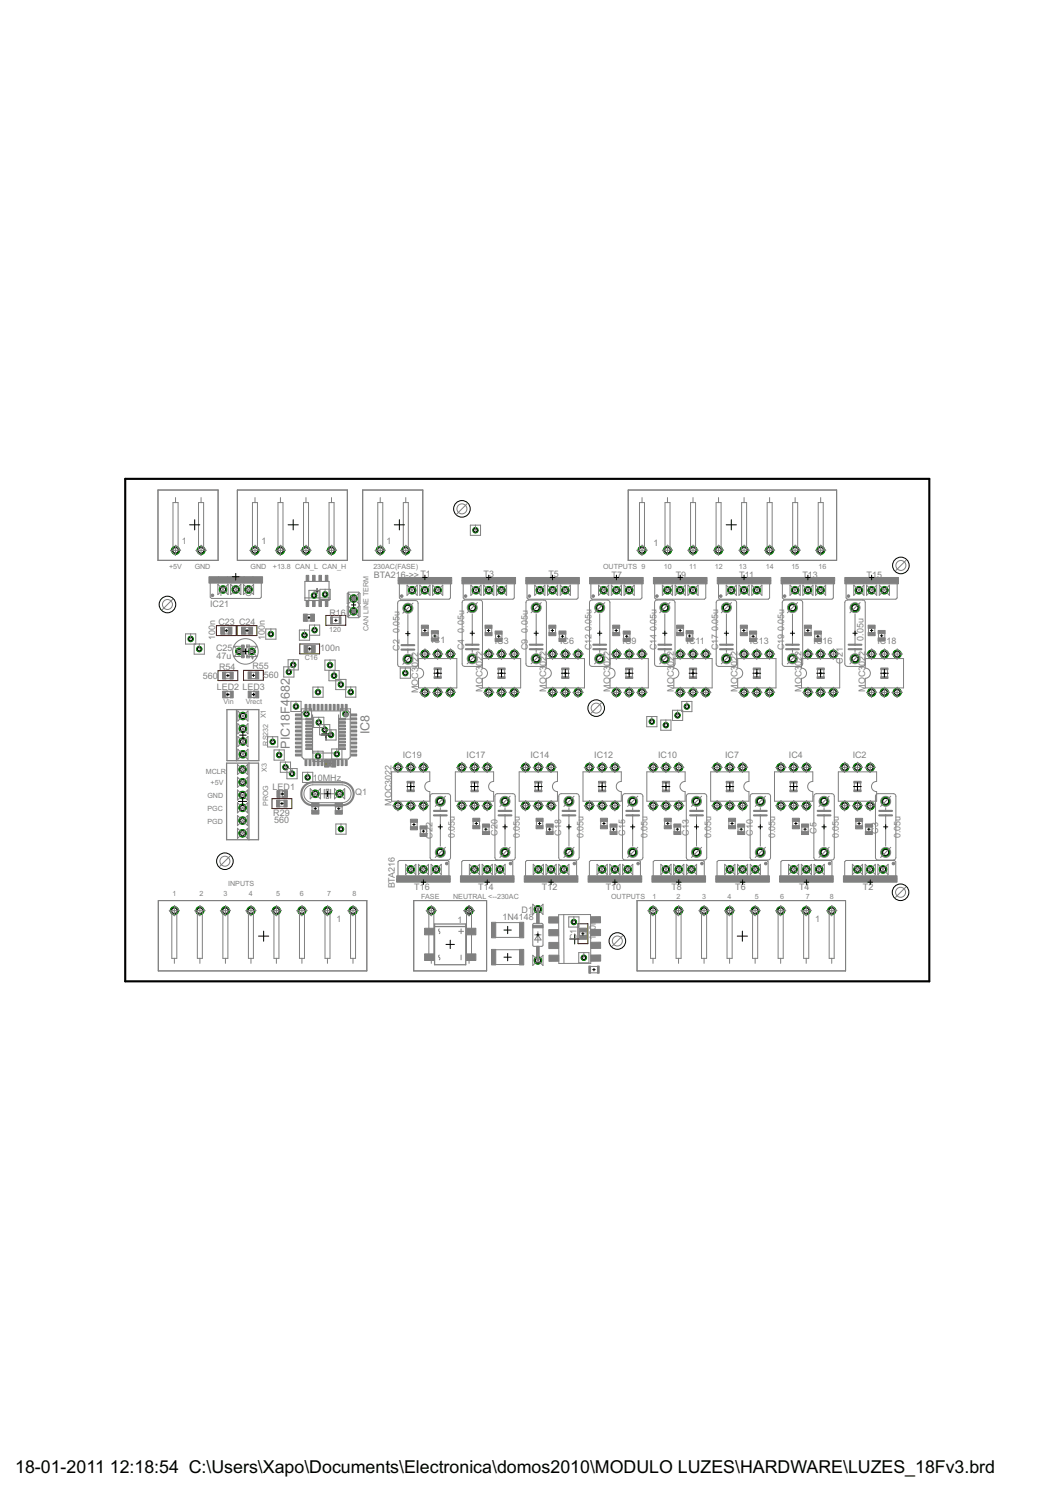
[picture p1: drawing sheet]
<svg xmlns="http://www.w3.org/2000/svg" width="210mm" height="297mm" viewBox="0 0 210 297" stroke-linecap="round" stroke-linejoin="round" font-family="sans-serif">
<defs><g id="words">
<g font-size="4">
<text x="3" y="293">18-01-2011</text>
<text x="21.8" y="293">12:18:54 C:\Users\Xapo\Documents\Electronica\domos2010\MODULO LUZES\HARDWARE\LUZES_18Fv3.brd</text>
</g>
<g font-size="2.8" fill="#808080">
<text x="57.7" y="149" transform="rotate(-90 57.7 149)">PIC18F4682</text>
<text x="73.5" y="146.1" transform="rotate(-90 73.5 146.1)">IC8</text>
</g>
<g font-size="2" fill="#808080">
<text x="36.2" y="108.2">1</text>
<text x="52" y="108.2">1</text>
<text x="76.9" y="108.2">1</text>
<text x="130" y="108.6">1</text>
<text x="43.7" y="118.5">I</text>
<text x="46.3" y="118.5">-</text>
<text x="48.8" y="118.5">O</text>
<text x="74.4" y="114.9">BTA216-&gt;&gt;T1</text>
<text x="96.2" y="114.9">T3</text>
<text x="109.1" y="114.9">T5</text>
<text x="121.7" y="114.9">T7</text>
<text x="134.4" y="114.9">T9</text>
<text x="147.1" y="114.9">T11</text>
<text x="159.6" y="114.9">T13</text>
<text x="172.4" y="114.9">T15</text>
<text x="41.8" y="120.8">IC21</text>
<text x="43.4" y="124.3">C23 C24</text>
<text x="65.5" y="122.6">R16</text>
<text x="92.3" y="125.9" transform="rotate(-90 92.3 125.9)">0.05u</text>
<text x="105" y="125.9" transform="rotate(-90 105 125.9)">0.05u</text>
<text x="117.7" y="125.6" transform="rotate(-90 117.7 125.6)">0.05u</text>
<text x="130.6" y="125.6" transform="rotate(-90 130.6 125.6)">0.05u</text>
<text x="142.9" y="125.6" transform="rotate(-90 142.9 125.6)">0.05u</text>
<text x="156" y="125.6" transform="rotate(-90 156 125.6)">0.05u</text>
<text x="42.8" y="127.4" transform="rotate(-90 42.8 127.4)">100n</text>
<text x="43" y="129.5">C25</text>
<text x="43.1" y="131">47u</text>
<text x="52.7" y="127.3" transform="rotate(-90 52.7 127.3)">100n</text>
<text x="63.7" y="129.5">100n</text>
<text x="79.5" y="129.5" transform="rotate(-90 79.5 129.5)">C2</text>
<text x="79.5" y="126" transform="rotate(-90 79.5 126)">0.05u</text>
<text x="85.8" y="128">IC1</text>
<text x="92.3" y="129.4" transform="rotate(-90 92.3 129.4)">C4</text>
<text x="96" y="130.5" transform="rotate(-90 96 130.5)">2</text>
<text x="98.4" y="128.2">IC3</text>
<text x="105" y="129.4" transform="rotate(-90 105 129.4)">C9</text>
<text x="108.7" y="130.5" transform="rotate(-90 108.7 130.5)">2</text>
<text x="111.5" y="128.2">IC6</text>
<text x="117.7" y="129.4" transform="rotate(-90 117.7 129.4)">C12</text>
<text x="123.9" y="128.2">IC9</text>
<text x="130.6" y="129.4" transform="rotate(-90 130.6 129.4)">C14</text>
<text x="136.6" y="128.2">IC11</text>
<text x="142.9" y="129.4" transform="rotate(-90 142.9 129.4)">C17</text>
<text x="149.2" y="128.2">IC13</text>
<text x="156" y="129.4" transform="rotate(-90 156 129.4)">C19</text>
<text x="161.9" y="128.2">IC16</text>
<text x="171.8" y="127.5" transform="rotate(-90 171.8 127.5)">0.05u</text>
<text x="172.2" y="130.5" transform="rotate(-90 172.2 130.5)">2</text>
<text x="174.6" y="128.2">IC18</text>
<text x="40.3" y="135">560</text>
<text x="43.1" y="137.3">LED2 LED3</text>
<text x="43.6" y="133.2">R54</text>
<text x="50.2" y="133.1">R55</text>
<text x="52.5" y="135">560</text>
<text x="83.2" y="137.9" transform="rotate(-90 83.2 137.9)">MOC3022</text>
<text x="96" y="137.6" transform="rotate(-90 96 137.6)">MOC302</text>
<text x="108.7" y="137.6" transform="rotate(-90 108.7 137.6)">MOC302</text>
<text x="121.4" y="137.6" transform="rotate(-90 121.4 137.6)">MOC3022</text>
<text x="134.1" y="137.6" transform="rotate(-90 134.1 137.6)">MOC3022</text>
<text x="146.8" y="137.6" transform="rotate(-90 146.8 137.6)">MOC3022</text>
<text x="159.5" y="137.6" transform="rotate(-90 159.5 137.6)">MOC3022</text>
<text x="167.7" y="132.1" transform="rotate(-90 167.7 132.1)">C21</text>
<text x="172.2" y="137.6" transform="rotate(-90 172.2 137.6)">MOC302</text>
<text x="62.3" y="155.4">10MHz</text>
<text x="80.1" y="150.8">IC19</text>
<text x="92.8" y="150.8">IC17</text>
<text x="105.5" y="150.8">IC14</text>
<text x="118.2" y="150.8">IC12</text>
<text x="130.9" y="150.8">IC10</text>
<text x="144.3" y="150.8">IC7</text>
<text x="157" y="150.8">IC4</text>
<text x="169.7" y="150.8">IC2</text>
<text x="54.2" y="157.2">LED1</text>
<text x="70.7" y="158.3">Q1</text>
<text x="77.9" y="160.3" transform="rotate(-90 77.9 160.3)">MOC3022</text>
<text x="54.4" y="162.4">R29</text>
<text x="54.6" y="163.8">560</text>
<text x="86.1" y="166.9" transform="rotate(-90 86.1 166.9)">C22</text>
<text x="90.5" y="166.8" transform="rotate(-90 90.5 166.8)">0.05u</text>
<text x="99" y="166.3" transform="rotate(-90 99 166.3)">C20</text>
<text x="103.4" y="166.8" transform="rotate(-90 103.4 166.8)">0.05u</text>
<text x="111.7" y="166.3" transform="rotate(-90 111.7 166.3)">C18</text>
<text x="116.1" y="166.8" transform="rotate(-90 116.1 166.8)">0.05u</text>
<text x="124.4" y="166.3" transform="rotate(-90 124.4 166.3)">C15</text>
<text x="128.8" y="166.8" transform="rotate(-90 128.8 166.8)">0.05u</text>
<text x="137.1" y="166.3" transform="rotate(-90 137.1 166.3)">C13</text>
<text x="141.5" y="166.8" transform="rotate(-90 141.5 166.8)">0.05u</text>
<text x="149.8" y="166.3" transform="rotate(-90 149.8 166.3)">C10</text>
<text x="154.2" y="166.8" transform="rotate(-90 154.2 166.8)">0.05u</text>
<text x="162.4" y="165.9" transform="rotate(-90 162.4 165.9)">C5</text>
<text x="166.9" y="166.8" transform="rotate(-90 166.9 166.8)">0.05u</text>
<text x="174.7" y="165.9" transform="rotate(-90 174.7 165.9)">C3</text>
<text x="179.1" y="166.8" transform="rotate(-90 179.1 166.8)">0.05u</text>
<text x="78.5" y="176.8" transform="rotate(-90 78.5 176.8)">BTA216</text>
<text x="82.4" y="177.1">T16</text>
<text x="95.1" y="177.1">T14</text>
<text x="107.8" y="177.1">T12</text>
<text x="120.5" y="177.1">T10</text>
<text x="133.6" y="177.1">T8</text>
<text x="146.3" y="177.1">T6</text>
<text x="159" y="177.1">T4</text>
<text x="171.7" y="177.1">T2</text>
<text x="66.9" y="183.3">1</text>
<text x="91.1" y="183.7">1</text>
<text x="100" y="183">1N4148</text>
<text x="103.8" y="181.6">D1</text>
<text x="162.2" y="183.3">1</text>
<text x="114.7" y="187" transform="rotate(-90 114.7 187)">C1</text>
<text x="118.5" y="187" transform="rotate(-90 118.5 187)">100n</text>
</g>
<g font-size="1.6" fill="#808080">
<text x="33.7" y="113.1">+5V</text>
<text x="38.7" y="113.1">GND</text>
<text x="49.8" y="113.1">GND</text>
<text x="54.3" y="113.1">+13.8 CAN_L CAN_H</text>
<text x="74.3" y="113.1">230AC(FASE)</text>
<text x="120" y="113.1">OUTPUTS 9</text>
<text x="132.1" y="113.1">10</text>
<text x="137.1" y="113.1">11</text>
<text x="142.2" y="113.1">12</text>
<text x="147" y="113.1">13</text>
<text x="152.4" y="113.1">14</text>
<text x="157.5" y="113.1">15</text>
<text x="162.8" y="113.1">16</text>
<text x="65.5" y="125.7">120</text>
<text x="73.3" y="125.5" transform="rotate(-90 73.3 125.5)">CAN LINE TERM</text>
<text x="60.6" y="131.4">C16</text>
<text x="44.4" y="140.1">Vin</text>
<text x="48.9" y="140.1">Vrect</text>
<text x="52.9" y="142.9" transform="rotate(-90 52.9 142.9)">X1</text>
<text x="53.3" y="148.3" transform="rotate(-90 53.3 148.3)">RS232</text>
<text x="41" y="154">MCLR</text>
<text x="53.1" y="153.5" transform="rotate(-90 53.1 153.5)">X3</text>
<text x="41.3" y="161.3">PGC</text>
<text x="41.3" y="158.8">GND</text>
<text x="41.9" y="156.3">+5V</text>
<text x="53.3" y="160.4" transform="rotate(-90 53.3 160.4)">PROG</text>
<text x="41.3" y="163.9">PGD</text>
<text x="34.3" y="178.2">1</text>
<text x="39.7" y="178.2">2</text>
<text x="44.4" y="178.2">3</text>
<text x="45.4" y="176.3">INPUTS</text>
<text x="49.5" y="178.2">4</text>
<text x="54.9" y="178.2">5</text>
<text x="59.7" y="178.2">6</text>
<text x="65.1" y="178.2">7</text>
<text x="70.2" y="178.2">8</text>
<text x="83.8" y="178.8">FASE</text>
<text x="90.2" y="178.8">NEUTRAL &lt;--230AC</text>
<text x="121.6" y="178.8">OUTPUTS</text>
<text x="129.8" y="178.8">1</text>
<text x="134.6" y="178.8">2</text>
<text x="139.7" y="178.8">3</text>
<text x="144.8" y="178.8">4</text>
<text x="150.2" y="178.8">5</text>
<text x="155.2" y="178.8">6</text>
<text x="160.3" y="178.8">7</text>
<text x="165.1" y="178.8">8</text>
</g>
</g></defs>
<g fill="#000" stroke="#000" stroke-width=".2">
<path d="M62.6 117.6h1zM63.1 117.1v1zM61.2 122.9h.5zM61.5 122.6v.5zM84.3 125.4h.5zM84.5 125.2v.5zM86.3 126.5h.5zM86.5 126.3v.5zM86.8 133.9h.5zM87.1 133.7v.5zM96.9 125.4h.6zM97.2 125.2v.5z"/>
<path d="M99 126.6h.5zM99.2 126.3v.6zM99.5 133.9h.5zM99.8 133.7v.5zM109.6 125.4h.6zM109.9 125.2v.5zM111.7 126.6h.5zM111.9 126.3v.6zM112.2 133.9h.5zM112.5 133.7v.5zM122.3 125.4h.6zM122.6 125.2v.5z"/>
<path d="M124.4 126.6h.5zM124.7 126.3v.6zM124.9 133.9h.5zM125.2 133.7v.5zM135.1 125.4h.5zM135.3 125.2v.5zM136.9 126.5h.6zM137.2 126.3v.5zM137.6 133.9h.5zM137.9 133.7v.5zM147.7 125.4h.6zM148 125.2v.5z"/>
<path d="M149.6 126.6h.5zM149.8 126.3v.6zM150.3 133.9h.5zM150.6 133.7v.5zM160.5 125.4h.5zM160.7 125.2v.5zM162.5 126.6h.5zM162.7 126.3v.6zM163 133.9h.5zM163.3 133.7v.5zM173.2 125.4h.5zM173.4 125.2v.5z"/>
<path d="M175.2 126.5h.5zM175.4 126.2v.5zM175.7 133.9h.5zM176 133.7v.5zM64 146h1.6zM64.8 145.2v1.6zM65.4 151.9h.5zM65.7 151.6v.5zM81.4 156.5h.6zM81.7 156.2v.5zM94.2 156.5h.5zM94.4 156.2v.5z"/>
<path d="M106.8 156.5h.6zM107.1 156.2v.5zM119.5 156.5h.6zM119.8 156.2v.5zM132.2 156.5h.6zM132.5 156.2v.5zM144.9 156.5h.6zM145.2 156.2v.5zM157.6 156.5h.5zM157.9 156.2v.5zM170.3 156.5h.6zM170.6 156.2v.5z"/>
<path d="M62.5 160.9h.5zM62.7 160.6v.5zM67.1 160.9h.5zM67.4 160.6v.5zM82.1 164h.5zM82.4 163.8v.5zM84 165.4h.5zM84.2 165.1v.5zM94.5 163.8h.5zM94.8 163.6v.5zM96.4 165h.5zM96.7 164.7v.5z"/>
<path d="M107.1 163.8h.5zM107.4 163.6v.5zM109.1 165h.5zM109.4 164.7v.5zM119.9 163.8h.5zM120.2 163.6v.5zM121.8 165h.5zM122.1 164.7v.5zM132.6 163.8h.5zM132.9 163.6v.5zM134.5 165h.5zM134.8 164.7v.5z"/>
<path d="M145.4 163.8h.5zM145.6 163.6v.5zM147.2 165h.5zM147.5 164.7v.5zM158.1 163.8h.5zM158.3 163.6v.5zM159.9 165h.5zM160.2 164.7v.5zM170.7 163.9h.5zM170.9 163.6v.5zM172.6 165h.5zM172.9 164.7v.5z"/>
<path d="M88.7 187.9h1.7zM89.6 187v1.7zM100.3 185h1.4zM100.3 190.4h1.4zM101 184.3v1.5zM101 189.7v1.5zM113.3 186.8h2zM114.3 185.8v2zM117.9 192.9h.5zM118.2 192.7v.5z"/>
</g>
<g fill="#808080" stroke="#808080" stroke-width=".2">
<path d="M66.7 160.5v.8z"/>
<path d="M68.1 160.5v.8z"/>
<path d="M63.4 160.5v.8z"/>
<path d="M62.1 160.5v.7z"/>
<path d="M65.3 152.5h.8z"/>
<path d="M65.3 151.2h.8z"/>
<path d="M117.5 193.5h1.4z"/>
<path d="M117.5 192.3h1.4z"/>
<path d="M87.7 133.2v1.4z"/>
<path d="M86.4 133.2v1.4z"/>
<path d="M85.9 126.1v.8z"/>
<path d="M87.2 126.1v.8z"/>
<path d="M83.9 125v.8z"/>
<path d="M85.2 125v.8z"/>
<path d="M100.4 133.2v1.4z"/>
<path d="M99.1 133.2v1.4z"/>
<path d="M113.1 133.2v1.4z"/>
<path d="M111.8 133.2v1.4z"/>
<path d="M125.8 133.2v1.4z"/>
<path d="M124.5 133.2v1.4z"/>
<path d="M138.5 133.2v1.4z"/>
<path d="M137.2 133.2v1.4z"/>
<path d="M151.2 133.2v1.4z"/>
<path d="M149.9 133.2v1.4z"/>
<path d="M163.9 133.2v1.4z"/>
<path d="M162.6 133.2v1.4z"/>
<path d="M176.6 133.2v1.4z"/>
<path d="M175.3 133.2v1.4z"/>
<path d="M170 155.8v1.4z"/>
<path d="M171.2 155.8v1.4z"/>
<path d="M157.2 155.8v1.4z"/>
<path d="M158.5 155.8v1.4z"/>
<path d="M144.6 155.8v1.4z"/>
<path d="M145.8 155.8v1.4z"/>
<path d="M131.9 155.8v1.4z"/>
<path d="M133.1 155.8v1.4z"/>
<path d="M119.2 155.8v1.4z"/>
<path d="M120.4 155.8v1.4z"/>
<path d="M106.5 155.8v1.4z"/>
<path d="M107.7 155.8v1.4z"/>
<path d="M93.8 155.8v1.4z"/>
<path d="M95.1 155.8v1.4z"/>
<path d="M81.1 155.8v1.4z"/>
<path d="M82.3 155.8v1.4z"/>
<path d="M61.1 122.2h.7z"/>
<path d="M61.1 123.5h.7z"/>
<path d="M98.6 126.2v.8z"/>
<path d="M99.9 126.2v.8z"/>
<path d="M111.3 126.2v.8z"/>
<path d="M112.5 126.2v.8z"/>
<path d="M171.6 163.4v.9z"/>
<path d="M170.3 163.4v.9z"/>
<path d="M159 163.4v.9z"/>
<path d="M157.7 163.4v.9z"/>
<path d="M96.6 125v.8z"/>
<path d="M97.8 125v.8z"/>
<path d="M109.3 125v.8z"/>
<path d="M110.5 125v.8z"/>
<path d="M173.5 164.6v.8z"/>
<path d="M172.2 164.6v.8z"/>
<path d="M160.8 164.6v.8z"/>
<path d="M159.5 164.6v.8z"/>
<path d="M148.1 164.6v.8z"/>
<path d="M146.8 164.6v.8z"/>
<path d="M124.1 126.2v.8z"/>
<path d="M125.3 126.2v.8z"/>
<path d="M136.6 126.1v.8z"/>
<path d="M137.8 126.1v.8z"/>
<path d="M149.2 126.2v.8z"/>
<path d="M150.5 126.2v.8z"/>
<path d="M162.1 126.2v.8z"/>
<path d="M163.4 126.2v.8z"/>
<path d="M95.4 163.4v.9z"/>
<path d="M94.1 163.4v.9z"/>
<path d="M108 163.4v.9z"/>
<path d="M106.7 163.4v.9z"/>
<path d="M120.8 163.4v.9z"/>
<path d="M119.5 163.4v.9z"/>
<path d="M133.5 163.4v.9z"/>
<path d="M132.2 163.4v.9z"/>
<path d="M146.3 163.4v.9z"/>
<path d="M145 163.4v.9z"/>
<path d="M122 125v.8z"/>
<path d="M123.2 125v.8z"/>
<path d="M134.7 125v.8z"/>
<path d="M136 125v.8z"/>
<path d="M147.4 125v.8z"/>
<path d="M148.6 125v.8z"/>
<path d="M160.1 125v.8z"/>
<path d="M161.4 125v.8z"/>
<path d="M97.3 164.6v.8z"/>
<path d="M96 164.6v.8z"/>
<path d="M110 164.6v.8z"/>
<path d="M108.7 164.6v.8z"/>
<path d="M122.7 164.6v.8z"/>
<path d="M121.4 164.6v.8z"/>
<path d="M135.4 164.6v.8z"/>
<path d="M134.1 164.6v.8z"/>
<path d="M174.8 126.1v.8z"/>
<path d="M176 126.1v.8z"/>
<path d="M172.8 125v.8z"/>
<path d="M174.1 125v.8z"/>
<path d="M83 163.6v.8z"/>
<path d="M81.7 163.6v.8z"/>
<path d="M84.9 165v.8z"/>
<path d="M83.6 165v.8z"/>
<path d="M98.6 186.5h4.8z"/>
<path d="M98.6 183.6h4.8z"/>
<path d="M98.6 191.9h4.8z"/>
<path d="M98.6 189h4.8z"/>
<path d="M112.2 182l5.3-.1z"/>
<path d="M111.1 182h1.1z"/>
<path d="M117.5 181.9v9.8z"/>
<path d="M111.1 182l.1 9.7z"/>
<path d="M111.2 191.7h6.3z"/>
<path d="M112.2 182v9.7z"/>
<path d="M91.7 184.8v1z"/>
<path d="M91.7 190v1z"/>
<path d="M91.3 185.3h.9z"/>
</g>
<g fill="#808080" stroke="#808080" stroke-width=".2">
<path d="M66.7 159.8h1.4v.7h-1.4z"/>
<path d="M66.7 161.2h1.4v.8h-1.4z"/>
<path d="M62 161.2h1.5v.8h-1.5z"/>
<path d="M62 159.8h1.5v.7h-1.5z"/>
<path d="M64.6 151.2h.7v1.4h-.7z"/>
<path d="M66 151.2h.8v1.4h-.8z"/>
<path d="M67.4 142.9h1.3v.4h-1.3z"/>
<path d="M67.4 143.6h1.3v.3h-1.3z"/>
<path d="M67.4 144.2h1.3v.4h-1.3z"/>
<path d="M67.4 144.9h1.3v.3h-1.3z"/>
<path d="M67.4 145.5h1.3v.4h-1.3z"/>
<path d="M67.4 146.2h1.3v.3h-1.3z"/>
<path d="M67.4 146.8h1.3v.4h-1.3z"/>
<path d="M67.4 147.5h1.3v.3h-1.3z"/>
<path d="M67.4 148.1h1.3v.4h-1.3z"/>
<path d="M67.4 148.8h1.3v.3h-1.3z"/>
<path d="M60.8 148.8h1.3v.3h-1.3z"/>
<path d="M60.8 148.1h1.3v.4h-1.3z"/>
<path d="M60.8 147.5h1.3v.3h-1.3z"/>
<path d="M60.8 146.8h1.3v.4h-1.3z"/>
<path d="M60.8 146.2h1.3v.3h-1.3z"/>
<path d="M60.8 145.5h1.3v.4h-1.3z"/>
<path d="M60.8 144.9h1.3v.3h-1.3z"/>
<path d="M60.8 144.2h1.3v.4h-1.3z"/>
<path d="M60.8 143.6h1.3v.3h-1.3z"/>
<path d="M60.8 142.9h1.3v.4h-1.3z"/>
<path d="M109.2 190h2v1.2l-2 .1z"/>
<path d="M109.2 187.5h1.9v1.2h-1.9z"/>
<path d="M109.2 185h1.9v1.2h-1.9z"/>
<path d="M109.2 182.4h1.9v1.2h-1.9z"/>
<path d="M117.5 182.4h2v1.2h-2z"/>
<path d="M117.5 184.9h2v1.2l-2 .1z"/>
<path d="M117.5 187.5h2v1.2h-1.9z"/>
<path d="M117.6 190h1.9v1.2h-1.9z"/>
<path d="M117.2 192.2h.3v1.4h-.3z"/>
<path d="M118.9 192.2h.3v1.4h-.3z"/>
<path d="M86.4 134.6h1.4v.4h-1.4z"/>
<path d="M86.4 132.9h1.4v.3h-1.4z"/>
<path d="M85.8 126.9h1.4v.7h-1.4z"/>
<path d="M85.8 125.5h1.4v.6h-1.4z"/>
<path d="M83.8 125.8h1.4v.7h-1.4z"/>
<path d="M83.8 124.4h1.4v.6h-1.4z"/>
<path d="M99.1 134.6h1.4v.4h-1.4z"/>
<path d="M99.1 132.9h1.4v.3h-1.4z"/>
<path d="M111.8 134.6h1.4v.4h-1.4z"/>
<path d="M111.8 132.9h1.4v.3h-1.4z"/>
<path d="M124.5 134.6h1.4v.4h-1.4z"/>
<path d="M124.5 132.9h1.4v.3h-1.4z"/>
<path d="M137.2 134.6h1.4v.4h-1.4z"/>
<path d="M137.2 132.9h1.4v.3h-1.4z"/>
<path d="M149.9 134.6h1.4v.4h-1.4z"/>
<path d="M149.9 132.9h1.4v.3h-1.4z"/>
<path d="M162.6 134.6h1.4v.4h-1.4z"/>
<path d="M162.6 132.9h1.4v.3h-1.4z"/>
<path d="M175.2 134.6h1.5v.4h-1.5z"/>
<path d="M175.2 132.9h1.5v.3h-1.5z"/>
<path d="M169.9 155.4h1.4v.4h-1.4z"/>
<path d="M169.9 157.2h1.4v.3h-1.4z"/>
<path d="M157.2 155.4h1.4v.4h-1.4z"/>
<path d="M157.2 157.2h1.4v.3h-1.4z"/>
<path d="M144.5 155.4h1.4v.4h-1.4z"/>
<path d="M144.5 157.2h1.4v.3h-1.4z"/>
<path d="M131.8 155.4h1.4v.4h-1.4z"/>
<path d="M131.8 157.2h1.4v.3h-1.4z"/>
<path d="M119.1 155.4h1.4v.4h-1.4z"/>
<path d="M119.1 157.2h1.4v.3h-1.4z"/>
<path d="M106.4 155.4h1.4v.4h-1.4z"/>
<path d="M106.4 157.2h1.4v.3h-1.4z"/>
<path d="M93.7 155.4h1.4v.4h-1.4z"/>
<path d="M93.7 157.2h1.4v.3h-1.4z"/>
<path d="M81 155.4h1.4v.4h-1.4z"/>
<path d="M81 157.2h1.4v.3h-1.4z"/>
<path d="M64.7 119.6h.5v1.1h-.5z"/>
<path d="M63.5 119.6h.5v1.1h-.5z"/>
<path d="M62.2 119.6h.5v1.1h-.5z"/>
<path d="M60.9 119.6h.5v1.1h-.5z"/>
<path d="M60.9 114.5h.5v1.1h-.5z"/>
<path d="M62.2 114.5h.5v1.1h-.5z"/>
<path d="M63.5 114.5h.5v1.1h-.5z"/>
<path d="M64.7 114.5h.5v1.1h-.5z"/>
<path d="M61.8 122.2h.8v1.4h-.8z"/>
<path d="M60.4 122.2h.7v1.4h-.7z"/>
<path d="M98.5 127h1.4v.6h-1.4z"/>
<path d="M98.5 125.5h1.4v.7h-1.4z"/>
<path d="M111.2 127h1.4v.6h-1.4z"/>
<path d="M111.2 125.5h1.4v.7h-1.4z"/>
<path d="M170.2 162.8h1.4v.6h-1.4z"/>
<path d="M170.2 164.3h1.4v.6h-1.4z"/>
<path d="M157.6 162.8h1.4v.6h-1.4z"/>
<path d="M157.6 164.3h1.4v.6h-1.4z"/>
<path d="M96.5 125.8h1.4v.7h-1.4z"/>
<path d="M96.5 124.4h1.4v.6h-1.4z"/>
<path d="M109.2 125.8h1.4v.7h-1.4z"/>
<path d="M109.2 124.4h1.4v.6h-1.4z"/>
<path d="M172.2 163.9h1.4v.7h-1.4z"/>
<path d="M172.2 165.4h1.4v.6h-1.4z"/>
<path d="M159.5 163.9h1.4v.7h-1.4z"/>
<path d="M159.5 165.4h1.4v.6h-1.4z"/>
<path d="M146.8 163.9h1.4v.7h-1.4z"/>
<path d="M146.8 165.4h1.4v.6h-1.4z"/>
<path d="M124 127h1.4v.6h-1.4z"/>
<path d="M124 125.5h1.4v.7h-1.4z"/>
<path d="M136.5 126.9h1.4v.7h-1.4z"/>
<path d="M136.5 125.5h1.4v.6h-1.4z"/>
<path d="M149.1 127h1.4v.6h-1.4z"/>
<path d="M149.1 125.5h1.4v.7h-1.4z"/>
<path d="M162 127h1.4v.6h-1.4z"/>
<path d="M162 125.5h1.4v.7h-1.4z"/>
<path d="M94.1 162.8h1.4v.6h-1.4z"/>
<path d="M94.1 164.3h1.4v.6h-1.4z"/>
<path d="M106.7 162.8h1.4v.6h-1.4z"/>
<path d="M106.7 164.3h1.4v.6h-1.4z"/>
<path d="M119.5 162.8h1.4v.6h-1.4z"/>
<path d="M119.5 164.3h1.4v.6h-1.4z"/>
<path d="M132.2 162.8h1.4v.6h-1.4z"/>
<path d="M132.2 164.3h1.4v.6h-1.4z"/>
<path d="M144.9 162.8h1.4v.6h-1.4z"/>
<path d="M144.9 164.3h1.4v.6h-1.4z"/>
<path d="M121.9 125.8h1.4v.7h-1.4z"/>
<path d="M121.9 124.4h1.4v.6h-1.4z"/>
<path d="M134.6 125.8h1.4v.7h-1.4z"/>
<path d="M134.6 124.4h1.4v.6h-1.4z"/>
<path d="M147.3 125.8h1.4v.7h-1.4z"/>
<path d="M147.3 124.4h1.4v.6h-1.4z"/>
<path d="M160 125.8h1.4v.7h-1.4z"/>
<path d="M160 124.4h1.4v.6h-1.4z"/>
<path d="M96 163.9h1.4v.7h-1.4z"/>
<path d="M96 165.4h1.4v.6h-1.4z"/>
<path d="M108.7 163.9h1.4v.7h-1.4z"/>
<path d="M108.7 165.4h1.4v.6h-1.4z"/>
<path d="M121.4 163.9h1.4v.7h-1.4z"/>
<path d="M121.4 165.4h1.4v.6h-1.4z"/>
<path d="M134.1 163.9h1.4v.7h-1.4z"/>
<path d="M134.1 165.4h1.4v.6h-1.4z"/>
<path d="M174.7 126.9h1.4v.7h-1.4z"/>
<path d="M174.7 125.4h1.4v.7h-1.4z"/>
<path d="M172.7 125.8h1.4v.7h-1.4z"/>
<path d="M172.7 124.4h1.4v.6h-1.4z"/>
<path d="M81.7 163h1.4v.6h-1.4z"/>
<path d="M81.7 164.5h1.4v.6h-1.4z"/>
<path d="M83.6 164.3h1.4v.7h-1.4z"/>
<path d="M83.6 165.8h1.4v.6h-1.4z"/>
<path d="M92.8 184.7h1.9v1.3h-1.9z"/>
<path d="M92.8 189.8h1.9v1.3h-1.9z"/>
<path d="M84.5 189.8h1.9v1.3h-1.9z"/>
<path d="M84.5 184.7h1.9v1.3h-1.9z"/>
<path d="M97.8 183.5h.8v3.1h-.8z"/>
<path d="M103.4 183.5h.8v3.1h-.8z"/>
<path d="M97.8 188.9h.8v3.1h-.8z"/>
<path d="M103.4 188.9h.8v3.1h-.8z"/>
</g>
<g fill="#808080" stroke="#808080" stroke-width=".21">
<path d="M60.7 115.7v3.3z"/>
<path d="M60.7 119v.5z"/>
<path d="M60.7 119.5h4.8z"/>
<path d="M65.5 119v.5z"/>
<path d="M65.5 115.7v3.3z"/>
<path d="M60.7 115.7h4.8z"/>
<path d="M60.7 119h4.8z"/>
<path d="M67.4 142.2v7.6z"/>
<path d="M62.2 149.8h5.2z"/>
<path d="M62.2 142.2v7.6z"/>
</g>
<g fill="#808080" stroke="#808080" stroke-width=".25">
<path d="M86.5 183.8v.5z"/>
<path d="M86.5 184.3v7.6z"/>
<path d="M86.5 191.9h6.2z"/>
<path d="M92.7 184.3v7.6z"/>
<path d="M92.7 183.8v.5z"/>
<path d="M86.5 183.8h6.2z"/>
<path d="M86.5 184.3h6.2z"/>
</g>
<path d="M87.4 184.8l-.1 .3 .2 .3-.1 .4M87.4 190l-.1 .2 .2 .4-.1 .4" fill="none" stroke="#808080" stroke-width=".2"/>
<circle cx="62.7" cy="157.9" r=".76" fill="#008000" stroke="#008000" stroke-width=".2"/>
<circle cx="62.7" cy="157.9" r=".51" fill="#fff" stroke="#000" stroke-width=".2"/>
<circle cx="67.6" cy="157.9" r=".76" fill="#008000" stroke="#008000" stroke-width=".2"/>
<circle cx="67.6" cy="157.9" r=".51" fill="#fff" stroke="#000" stroke-width=".2"/>
<circle cx="50.1" cy="129.6" r=".7" fill="#008000" stroke="#008000" stroke-width=".2"/>
<circle cx="50.1" cy="129.6" r=".44" fill="#fff" stroke="#000" stroke-width=".2"/>
<circle cx="47.6" cy="129.6" r=".7" fill="#008000" stroke="#008000" stroke-width=".2"/>
<circle cx="47.6" cy="129.6" r=".44" fill="#fff" stroke="#000" stroke-width=".2"/>
<circle cx="107" cy="191.1" r=".76" fill="#008000" stroke="#008000" stroke-width=".2"/>
<circle cx="107" cy="191.1" r=".51" fill="#fff" stroke="#000" stroke-width=".2"/>
<circle cx="107" cy="180.9" r=".76" fill="#008000" stroke="#008000" stroke-width=".2"/>
<circle cx="107" cy="180.9" r=".51" fill="#fff" stroke="#000" stroke-width=".2"/>
<circle cx="84.5" cy="137.8" r=".83" fill="#008000" stroke="#008000" stroke-width=".2"/>
<circle cx="84.5" cy="137.8" r=".55" fill="#fff" stroke="#000" stroke-width=".2"/>
<circle cx="87.1" cy="137.8" r=".83" fill="#008000" stroke="#008000" stroke-width=".2"/>
<circle cx="87.1" cy="137.8" r=".55" fill="#fff" stroke="#000" stroke-width=".2"/>
<circle cx="89.6" cy="137.8" r=".83" fill="#008000" stroke="#008000" stroke-width=".2"/>
<circle cx="89.6" cy="137.8" r=".55" fill="#fff" stroke="#000" stroke-width=".2"/>
<circle cx="89.6" cy="130.1" r=".83" fill="#008000" stroke="#008000" stroke-width=".2"/>
<circle cx="89.6" cy="130.1" r=".55" fill="#fff" stroke="#000" stroke-width=".2"/>
<circle cx="87.1" cy="130.1" r=".83" fill="#008000" stroke="#008000" stroke-width=".2"/>
<circle cx="87.1" cy="130.1" r=".55" fill="#fff" stroke="#000" stroke-width=".2"/>
<circle cx="84.5" cy="130.1" r=".83" fill="#008000" stroke="#008000" stroke-width=".2"/>
<circle cx="84.5" cy="130.1" r=".55" fill="#fff" stroke="#000" stroke-width=".2"/>
<circle cx="82" cy="117.4" r=".76" fill="#008000" stroke="#008000" stroke-width=".2"/>
<circle cx="82" cy="117.4" r=".51" fill="#fff" stroke="#000" stroke-width=".2"/>
<circle cx="84.5" cy="117.4" r=".76" fill="#008000" stroke="#008000" stroke-width=".2"/>
<circle cx="84.5" cy="117.4" r=".51" fill="#fff" stroke="#000" stroke-width=".2"/>
<circle cx="87.1" cy="117.4" r=".76" fill="#008000" stroke="#008000" stroke-width=".2"/>
<circle cx="87.1" cy="117.4" r=".51" fill="#fff" stroke="#000" stroke-width=".2"/>
<circle cx="97.2" cy="137.8" r=".83" fill="#008000" stroke="#008000" stroke-width=".2"/>
<circle cx="97.2" cy="137.8" r=".55" fill="#fff" stroke="#000" stroke-width=".2"/>
<circle cx="99.8" cy="137.8" r=".83" fill="#008000" stroke="#008000" stroke-width=".2"/>
<circle cx="99.8" cy="137.8" r=".55" fill="#fff" stroke="#000" stroke-width=".2"/>
<circle cx="102.3" cy="137.8" r=".83" fill="#008000" stroke="#008000" stroke-width=".2"/>
<circle cx="102.3" cy="137.8" r=".55" fill="#fff" stroke="#000" stroke-width=".2"/>
<circle cx="102.3" cy="130.1" r=".83" fill="#008000" stroke="#008000" stroke-width=".2"/>
<circle cx="102.3" cy="130.1" r=".55" fill="#fff" stroke="#000" stroke-width=".2"/>
<circle cx="99.8" cy="130.1" r=".83" fill="#008000" stroke="#008000" stroke-width=".2"/>
<circle cx="99.8" cy="130.1" r=".55" fill="#fff" stroke="#000" stroke-width=".2"/>
<circle cx="97.2" cy="130.1" r=".83" fill="#008000" stroke="#008000" stroke-width=".2"/>
<circle cx="97.2" cy="130.1" r=".55" fill="#fff" stroke="#000" stroke-width=".2"/>
<circle cx="94.7" cy="117.4" r=".76" fill="#008000" stroke="#008000" stroke-width=".2"/>
<circle cx="94.7" cy="117.4" r=".51" fill="#fff" stroke="#000" stroke-width=".2"/>
<circle cx="97.2" cy="117.4" r=".76" fill="#008000" stroke="#008000" stroke-width=".2"/>
<circle cx="97.2" cy="117.4" r=".51" fill="#fff" stroke="#000" stroke-width=".2"/>
<circle cx="99.8" cy="117.4" r=".76" fill="#008000" stroke="#008000" stroke-width=".2"/>
<circle cx="99.8" cy="117.4" r=".51" fill="#fff" stroke="#000" stroke-width=".2"/>
<circle cx="109.9" cy="137.8" r=".83" fill="#008000" stroke="#008000" stroke-width=".2"/>
<circle cx="109.9" cy="137.8" r=".55" fill="#fff" stroke="#000" stroke-width=".2"/>
<circle cx="112.5" cy="137.8" r=".83" fill="#008000" stroke="#008000" stroke-width=".2"/>
<circle cx="112.5" cy="137.8" r=".55" fill="#fff" stroke="#000" stroke-width=".2"/>
<circle cx="115" cy="137.8" r=".83" fill="#008000" stroke="#008000" stroke-width=".2"/>
<circle cx="115" cy="137.8" r=".55" fill="#fff" stroke="#000" stroke-width=".2"/>
<circle cx="115" cy="130.1" r=".83" fill="#008000" stroke="#008000" stroke-width=".2"/>
<circle cx="115" cy="130.1" r=".55" fill="#fff" stroke="#000" stroke-width=".2"/>
<circle cx="112.5" cy="130.1" r=".83" fill="#008000" stroke="#008000" stroke-width=".2"/>
<circle cx="112.5" cy="130.1" r=".55" fill="#fff" stroke="#000" stroke-width=".2"/>
<circle cx="109.9" cy="130.1" r=".83" fill="#008000" stroke="#008000" stroke-width=".2"/>
<circle cx="109.9" cy="130.1" r=".55" fill="#fff" stroke="#000" stroke-width=".2"/>
<circle cx="107.4" cy="117.4" r=".76" fill="#008000" stroke="#008000" stroke-width=".2"/>
<circle cx="107.4" cy="117.4" r=".51" fill="#fff" stroke="#000" stroke-width=".2"/>
<circle cx="109.9" cy="117.4" r=".76" fill="#008000" stroke="#008000" stroke-width=".2"/>
<circle cx="109.9" cy="117.4" r=".51" fill="#fff" stroke="#000" stroke-width=".2"/>
<circle cx="112.5" cy="117.4" r=".76" fill="#008000" stroke="#008000" stroke-width=".2"/>
<circle cx="112.5" cy="117.4" r=".51" fill="#fff" stroke="#000" stroke-width=".2"/>
<circle cx="122.6" cy="137.8" r=".83" fill="#008000" stroke="#008000" stroke-width=".2"/>
<circle cx="122.6" cy="137.8" r=".55" fill="#fff" stroke="#000" stroke-width=".2"/>
<circle cx="125.2" cy="137.8" r=".83" fill="#008000" stroke="#008000" stroke-width=".2"/>
<circle cx="125.2" cy="137.8" r=".55" fill="#fff" stroke="#000" stroke-width=".2"/>
<circle cx="127.7" cy="137.8" r=".83" fill="#008000" stroke="#008000" stroke-width=".2"/>
<circle cx="127.7" cy="137.8" r=".55" fill="#fff" stroke="#000" stroke-width=".2"/>
<circle cx="127.7" cy="130.1" r=".83" fill="#008000" stroke="#008000" stroke-width=".2"/>
<circle cx="127.7" cy="130.1" r=".55" fill="#fff" stroke="#000" stroke-width=".2"/>
<circle cx="125.2" cy="130.1" r=".83" fill="#008000" stroke="#008000" stroke-width=".2"/>
<circle cx="125.2" cy="130.1" r=".55" fill="#fff" stroke="#000" stroke-width=".2"/>
<circle cx="122.6" cy="130.1" r=".83" fill="#008000" stroke="#008000" stroke-width=".2"/>
<circle cx="122.6" cy="130.1" r=".55" fill="#fff" stroke="#000" stroke-width=".2"/>
<circle cx="120.1" cy="117.4" r=".76" fill="#008000" stroke="#008000" stroke-width=".2"/>
<circle cx="120.1" cy="117.4" r=".51" fill="#fff" stroke="#000" stroke-width=".2"/>
<circle cx="122.6" cy="117.4" r=".76" fill="#008000" stroke="#008000" stroke-width=".2"/>
<circle cx="122.6" cy="117.4" r=".51" fill="#fff" stroke="#000" stroke-width=".2"/>
<circle cx="125.2" cy="117.4" r=".76" fill="#008000" stroke="#008000" stroke-width=".2"/>
<circle cx="125.2" cy="117.4" r=".51" fill="#fff" stroke="#000" stroke-width=".2"/>
<circle cx="135.3" cy="137.8" r=".83" fill="#008000" stroke="#008000" stroke-width=".2"/>
<circle cx="135.3" cy="137.8" r=".55" fill="#fff" stroke="#000" stroke-width=".2"/>
<circle cx="137.9" cy="137.8" r=".83" fill="#008000" stroke="#008000" stroke-width=".2"/>
<circle cx="137.9" cy="137.8" r=".55" fill="#fff" stroke="#000" stroke-width=".2"/>
<circle cx="140.4" cy="137.8" r=".83" fill="#008000" stroke="#008000" stroke-width=".2"/>
<circle cx="140.4" cy="137.8" r=".55" fill="#fff" stroke="#000" stroke-width=".2"/>
<circle cx="140.4" cy="130.1" r=".83" fill="#008000" stroke="#008000" stroke-width=".2"/>
<circle cx="140.4" cy="130.1" r=".55" fill="#fff" stroke="#000" stroke-width=".2"/>
<circle cx="137.9" cy="130.1" r=".83" fill="#008000" stroke="#008000" stroke-width=".2"/>
<circle cx="137.9" cy="130.1" r=".55" fill="#fff" stroke="#000" stroke-width=".2"/>
<circle cx="135.3" cy="130.1" r=".83" fill="#008000" stroke="#008000" stroke-width=".2"/>
<circle cx="135.3" cy="130.1" r=".55" fill="#fff" stroke="#000" stroke-width=".2"/>
<circle cx="132.8" cy="117.4" r=".76" fill="#008000" stroke="#008000" stroke-width=".2"/>
<circle cx="132.8" cy="117.4" r=".51" fill="#fff" stroke="#000" stroke-width=".2"/>
<circle cx="135.3" cy="117.4" r=".76" fill="#008000" stroke="#008000" stroke-width=".2"/>
<circle cx="135.3" cy="117.4" r=".51" fill="#fff" stroke="#000" stroke-width=".2"/>
<circle cx="137.9" cy="117.4" r=".76" fill="#008000" stroke="#008000" stroke-width=".2"/>
<circle cx="137.9" cy="117.4" r=".51" fill="#fff" stroke="#000" stroke-width=".2"/>
<circle cx="148" cy="137.8" r=".83" fill="#008000" stroke="#008000" stroke-width=".2"/>
<circle cx="148" cy="137.8" r=".55" fill="#fff" stroke="#000" stroke-width=".2"/>
<circle cx="150.6" cy="137.8" r=".83" fill="#008000" stroke="#008000" stroke-width=".2"/>
<circle cx="150.6" cy="137.8" r=".55" fill="#fff" stroke="#000" stroke-width=".2"/>
<circle cx="153.1" cy="137.8" r=".83" fill="#008000" stroke="#008000" stroke-width=".2"/>
<circle cx="153.1" cy="137.8" r=".55" fill="#fff" stroke="#000" stroke-width=".2"/>
<circle cx="153.1" cy="130.1" r=".83" fill="#008000" stroke="#008000" stroke-width=".2"/>
<circle cx="153.1" cy="130.1" r=".55" fill="#fff" stroke="#000" stroke-width=".2"/>
<circle cx="150.6" cy="130.1" r=".83" fill="#008000" stroke="#008000" stroke-width=".2"/>
<circle cx="150.6" cy="130.1" r=".55" fill="#fff" stroke="#000" stroke-width=".2"/>
<circle cx="148" cy="130.1" r=".83" fill="#008000" stroke="#008000" stroke-width=".2"/>
<circle cx="148" cy="130.1" r=".55" fill="#fff" stroke="#000" stroke-width=".2"/>
<circle cx="145.5" cy="117.4" r=".76" fill="#008000" stroke="#008000" stroke-width=".2"/>
<circle cx="145.5" cy="117.4" r=".51" fill="#fff" stroke="#000" stroke-width=".2"/>
<circle cx="148" cy="117.4" r=".76" fill="#008000" stroke="#008000" stroke-width=".2"/>
<circle cx="148" cy="117.4" r=".51" fill="#fff" stroke="#000" stroke-width=".2"/>
<circle cx="150.6" cy="117.4" r=".76" fill="#008000" stroke="#008000" stroke-width=".2"/>
<circle cx="150.6" cy="117.4" r=".51" fill="#fff" stroke="#000" stroke-width=".2"/>
<circle cx="160.7" cy="137.8" r=".83" fill="#008000" stroke="#008000" stroke-width=".2"/>
<circle cx="160.7" cy="137.8" r=".55" fill="#fff" stroke="#000" stroke-width=".2"/>
<circle cx="163.3" cy="137.8" r=".83" fill="#008000" stroke="#008000" stroke-width=".2"/>
<circle cx="163.3" cy="137.8" r=".55" fill="#fff" stroke="#000" stroke-width=".2"/>
<circle cx="165.8" cy="137.8" r=".83" fill="#008000" stroke="#008000" stroke-width=".2"/>
<circle cx="165.8" cy="137.8" r=".55" fill="#fff" stroke="#000" stroke-width=".2"/>
<circle cx="165.8" cy="130.1" r=".83" fill="#008000" stroke="#008000" stroke-width=".2"/>
<circle cx="165.8" cy="130.1" r=".55" fill="#fff" stroke="#000" stroke-width=".2"/>
<circle cx="163.3" cy="130.1" r=".83" fill="#008000" stroke="#008000" stroke-width=".2"/>
<circle cx="163.3" cy="130.1" r=".55" fill="#fff" stroke="#000" stroke-width=".2"/>
<circle cx="160.7" cy="130.1" r=".83" fill="#008000" stroke="#008000" stroke-width=".2"/>
<circle cx="160.7" cy="130.1" r=".55" fill="#fff" stroke="#000" stroke-width=".2"/>
<circle cx="158.2" cy="117.4" r=".76" fill="#008000" stroke="#008000" stroke-width=".2"/>
<circle cx="158.2" cy="117.4" r=".51" fill="#fff" stroke="#000" stroke-width=".2"/>
<circle cx="160.7" cy="117.4" r=".76" fill="#008000" stroke="#008000" stroke-width=".2"/>
<circle cx="160.7" cy="117.4" r=".51" fill="#fff" stroke="#000" stroke-width=".2"/>
<circle cx="163.3" cy="117.4" r=".76" fill="#008000" stroke="#008000" stroke-width=".2"/>
<circle cx="163.3" cy="117.4" r=".51" fill="#fff" stroke="#000" stroke-width=".2"/>
<circle cx="173.4" cy="137.8" r=".83" fill="#008000" stroke="#008000" stroke-width=".2"/>
<circle cx="173.4" cy="137.8" r=".55" fill="#fff" stroke="#000" stroke-width=".2"/>
<circle cx="176" cy="137.8" r=".83" fill="#008000" stroke="#008000" stroke-width=".2"/>
<circle cx="176" cy="137.8" r=".55" fill="#fff" stroke="#000" stroke-width=".2"/>
<circle cx="178.5" cy="137.8" r=".83" fill="#008000" stroke="#008000" stroke-width=".2"/>
<circle cx="178.5" cy="137.8" r=".55" fill="#fff" stroke="#000" stroke-width=".2"/>
<circle cx="178.5" cy="130.1" r=".83" fill="#008000" stroke="#008000" stroke-width=".2"/>
<circle cx="178.5" cy="130.1" r=".55" fill="#fff" stroke="#000" stroke-width=".2"/>
<circle cx="176" cy="130.1" r=".83" fill="#008000" stroke="#008000" stroke-width=".2"/>
<circle cx="176" cy="130.1" r=".55" fill="#fff" stroke="#000" stroke-width=".2"/>
<circle cx="173.4" cy="130.1" r=".83" fill="#008000" stroke="#008000" stroke-width=".2"/>
<circle cx="173.4" cy="130.1" r=".55" fill="#fff" stroke="#000" stroke-width=".2"/>
<circle cx="170.9" cy="117.4" r=".76" fill="#008000" stroke="#008000" stroke-width=".2"/>
<circle cx="170.9" cy="117.4" r=".51" fill="#fff" stroke="#000" stroke-width=".2"/>
<circle cx="173.4" cy="117.4" r=".76" fill="#008000" stroke="#008000" stroke-width=".2"/>
<circle cx="173.4" cy="117.4" r=".51" fill="#fff" stroke="#000" stroke-width=".2"/>
<circle cx="176" cy="117.4" r=".76" fill="#008000" stroke="#008000" stroke-width=".2"/>
<circle cx="176" cy="117.4" r=".51" fill="#fff" stroke="#000" stroke-width=".2"/>
<circle cx="173.1" cy="152.7" r=".83" fill="#008000" stroke="#008000" stroke-width=".2"/>
<circle cx="173.1" cy="152.7" r=".55" fill="#fff" stroke="#000" stroke-width=".2"/>
<circle cx="170.6" cy="152.7" r=".83" fill="#008000" stroke="#008000" stroke-width=".2"/>
<circle cx="170.6" cy="152.7" r=".55" fill="#fff" stroke="#000" stroke-width=".2"/>
<circle cx="168.1" cy="152.7" r=".83" fill="#008000" stroke="#008000" stroke-width=".2"/>
<circle cx="168.1" cy="152.7" r=".55" fill="#fff" stroke="#000" stroke-width=".2"/>
<circle cx="168.1" cy="160.3" r=".83" fill="#008000" stroke="#008000" stroke-width=".2"/>
<circle cx="168.1" cy="160.3" r=".55" fill="#fff" stroke="#000" stroke-width=".2"/>
<circle cx="170.6" cy="160.3" r=".83" fill="#008000" stroke="#008000" stroke-width=".2"/>
<circle cx="170.6" cy="160.3" r=".55" fill="#fff" stroke="#000" stroke-width=".2"/>
<circle cx="173.1" cy="160.3" r=".83" fill="#008000" stroke="#008000" stroke-width=".2"/>
<circle cx="173.1" cy="160.3" r=".55" fill="#fff" stroke="#000" stroke-width=".2"/>
<circle cx="175.7" cy="173" r=".76" fill="#008000" stroke="#008000" stroke-width=".2"/>
<circle cx="175.7" cy="173" r=".51" fill="#fff" stroke="#000" stroke-width=".2"/>
<circle cx="173.1" cy="173" r=".76" fill="#008000" stroke="#008000" stroke-width=".2"/>
<circle cx="173.1" cy="173" r=".51" fill="#fff" stroke="#000" stroke-width=".2"/>
<circle cx="170.6" cy="173" r=".76" fill="#008000" stroke="#008000" stroke-width=".2"/>
<circle cx="170.6" cy="173" r=".51" fill="#fff" stroke="#000" stroke-width=".2"/>
<circle cx="160.4" cy="152.7" r=".83" fill="#008000" stroke="#008000" stroke-width=".2"/>
<circle cx="160.4" cy="152.7" r=".55" fill="#fff" stroke="#000" stroke-width=".2"/>
<circle cx="157.9" cy="152.7" r=".83" fill="#008000" stroke="#008000" stroke-width=".2"/>
<circle cx="157.9" cy="152.7" r=".55" fill="#fff" stroke="#000" stroke-width=".2"/>
<circle cx="155.4" cy="152.7" r=".83" fill="#008000" stroke="#008000" stroke-width=".2"/>
<circle cx="155.4" cy="152.7" r=".55" fill="#fff" stroke="#000" stroke-width=".2"/>
<circle cx="155.4" cy="160.3" r=".83" fill="#008000" stroke="#008000" stroke-width=".2"/>
<circle cx="155.4" cy="160.3" r=".55" fill="#fff" stroke="#000" stroke-width=".2"/>
<circle cx="157.9" cy="160.3" r=".83" fill="#008000" stroke="#008000" stroke-width=".2"/>
<circle cx="157.9" cy="160.3" r=".55" fill="#fff" stroke="#000" stroke-width=".2"/>
<circle cx="160.4" cy="160.3" r=".83" fill="#008000" stroke="#008000" stroke-width=".2"/>
<circle cx="160.4" cy="160.3" r=".55" fill="#fff" stroke="#000" stroke-width=".2"/>
<circle cx="163" cy="173" r=".76" fill="#008000" stroke="#008000" stroke-width=".2"/>
<circle cx="163" cy="173" r=".51" fill="#fff" stroke="#000" stroke-width=".2"/>
<circle cx="160.4" cy="173" r=".76" fill="#008000" stroke="#008000" stroke-width=".2"/>
<circle cx="160.4" cy="173" r=".51" fill="#fff" stroke="#000" stroke-width=".2"/>
<circle cx="157.9" cy="173" r=".76" fill="#008000" stroke="#008000" stroke-width=".2"/>
<circle cx="157.9" cy="173" r=".51" fill="#fff" stroke="#000" stroke-width=".2"/>
<circle cx="147.7" cy="152.7" r=".83" fill="#008000" stroke="#008000" stroke-width=".2"/>
<circle cx="147.7" cy="152.7" r=".55" fill="#fff" stroke="#000" stroke-width=".2"/>
<circle cx="145.2" cy="152.7" r=".83" fill="#008000" stroke="#008000" stroke-width=".2"/>
<circle cx="145.2" cy="152.7" r=".55" fill="#fff" stroke="#000" stroke-width=".2"/>
<circle cx="142.7" cy="152.7" r=".83" fill="#008000" stroke="#008000" stroke-width=".2"/>
<circle cx="142.7" cy="152.7" r=".55" fill="#fff" stroke="#000" stroke-width=".2"/>
<circle cx="142.7" cy="160.3" r=".83" fill="#008000" stroke="#008000" stroke-width=".2"/>
<circle cx="142.7" cy="160.3" r=".55" fill="#fff" stroke="#000" stroke-width=".2"/>
<circle cx="145.2" cy="160.3" r=".83" fill="#008000" stroke="#008000" stroke-width=".2"/>
<circle cx="145.2" cy="160.3" r=".55" fill="#fff" stroke="#000" stroke-width=".2"/>
<circle cx="147.7" cy="160.3" r=".83" fill="#008000" stroke="#008000" stroke-width=".2"/>
<circle cx="147.7" cy="160.3" r=".55" fill="#fff" stroke="#000" stroke-width=".2"/>
<circle cx="150.3" cy="173" r=".76" fill="#008000" stroke="#008000" stroke-width=".2"/>
<circle cx="150.3" cy="173" r=".51" fill="#fff" stroke="#000" stroke-width=".2"/>
<circle cx="147.7" cy="173" r=".76" fill="#008000" stroke="#008000" stroke-width=".2"/>
<circle cx="147.7" cy="173" r=".51" fill="#fff" stroke="#000" stroke-width=".2"/>
<circle cx="145.2" cy="173" r=".76" fill="#008000" stroke="#008000" stroke-width=".2"/>
<circle cx="145.2" cy="173" r=".51" fill="#fff" stroke="#000" stroke-width=".2"/>
<circle cx="135" cy="152.7" r=".83" fill="#008000" stroke="#008000" stroke-width=".2"/>
<circle cx="135" cy="152.7" r=".55" fill="#fff" stroke="#000" stroke-width=".2"/>
<circle cx="132.5" cy="152.7" r=".83" fill="#008000" stroke="#008000" stroke-width=".2"/>
<circle cx="132.5" cy="152.7" r=".55" fill="#fff" stroke="#000" stroke-width=".2"/>
<circle cx="130" cy="152.7" r=".83" fill="#008000" stroke="#008000" stroke-width=".2"/>
<circle cx="130" cy="152.7" r=".55" fill="#fff" stroke="#000" stroke-width=".2"/>
<circle cx="130" cy="160.3" r=".83" fill="#008000" stroke="#008000" stroke-width=".2"/>
<circle cx="130" cy="160.3" r=".55" fill="#fff" stroke="#000" stroke-width=".2"/>
<circle cx="132.5" cy="160.3" r=".83" fill="#008000" stroke="#008000" stroke-width=".2"/>
<circle cx="132.5" cy="160.3" r=".55" fill="#fff" stroke="#000" stroke-width=".2"/>
<circle cx="135" cy="160.3" r=".83" fill="#008000" stroke="#008000" stroke-width=".2"/>
<circle cx="135" cy="160.3" r=".55" fill="#fff" stroke="#000" stroke-width=".2"/>
<circle cx="137.6" cy="173" r=".76" fill="#008000" stroke="#008000" stroke-width=".2"/>
<circle cx="137.6" cy="173" r=".51" fill="#fff" stroke="#000" stroke-width=".2"/>
<circle cx="135" cy="173" r=".76" fill="#008000" stroke="#008000" stroke-width=".2"/>
<circle cx="135" cy="173" r=".51" fill="#fff" stroke="#000" stroke-width=".2"/>
<circle cx="132.5" cy="173" r=".76" fill="#008000" stroke="#008000" stroke-width=".2"/>
<circle cx="132.5" cy="173" r=".51" fill="#fff" stroke="#000" stroke-width=".2"/>
<circle cx="122.3" cy="152.7" r=".83" fill="#008000" stroke="#008000" stroke-width=".2"/>
<circle cx="122.3" cy="152.7" r=".55" fill="#fff" stroke="#000" stroke-width=".2"/>
<circle cx="119.8" cy="152.7" r=".83" fill="#008000" stroke="#008000" stroke-width=".2"/>
<circle cx="119.8" cy="152.7" r=".55" fill="#fff" stroke="#000" stroke-width=".2"/>
<circle cx="117.3" cy="152.7" r=".83" fill="#008000" stroke="#008000" stroke-width=".2"/>
<circle cx="117.3" cy="152.7" r=".55" fill="#fff" stroke="#000" stroke-width=".2"/>
<circle cx="117.3" cy="160.3" r=".83" fill="#008000" stroke="#008000" stroke-width=".2"/>
<circle cx="117.3" cy="160.3" r=".55" fill="#fff" stroke="#000" stroke-width=".2"/>
<circle cx="119.8" cy="160.3" r=".83" fill="#008000" stroke="#008000" stroke-width=".2"/>
<circle cx="119.8" cy="160.3" r=".55" fill="#fff" stroke="#000" stroke-width=".2"/>
<circle cx="122.3" cy="160.3" r=".83" fill="#008000" stroke="#008000" stroke-width=".2"/>
<circle cx="122.3" cy="160.3" r=".55" fill="#fff" stroke="#000" stroke-width=".2"/>
<circle cx="124.9" cy="173" r=".76" fill="#008000" stroke="#008000" stroke-width=".2"/>
<circle cx="124.9" cy="173" r=".51" fill="#fff" stroke="#000" stroke-width=".2"/>
<circle cx="122.3" cy="173" r=".76" fill="#008000" stroke="#008000" stroke-width=".2"/>
<circle cx="122.3" cy="173" r=".51" fill="#fff" stroke="#000" stroke-width=".2"/>
<circle cx="119.8" cy="173" r=".76" fill="#008000" stroke="#008000" stroke-width=".2"/>
<circle cx="119.8" cy="173" r=".51" fill="#fff" stroke="#000" stroke-width=".2"/>
<circle cx="109.6" cy="152.7" r=".83" fill="#008000" stroke="#008000" stroke-width=".2"/>
<circle cx="109.6" cy="152.7" r=".55" fill="#fff" stroke="#000" stroke-width=".2"/>
<circle cx="107.1" cy="152.7" r=".83" fill="#008000" stroke="#008000" stroke-width=".2"/>
<circle cx="107.1" cy="152.7" r=".55" fill="#fff" stroke="#000" stroke-width=".2"/>
<circle cx="104.6" cy="152.7" r=".83" fill="#008000" stroke="#008000" stroke-width=".2"/>
<circle cx="104.6" cy="152.7" r=".55" fill="#fff" stroke="#000" stroke-width=".2"/>
<circle cx="104.6" cy="160.3" r=".83" fill="#008000" stroke="#008000" stroke-width=".2"/>
<circle cx="104.6" cy="160.3" r=".55" fill="#fff" stroke="#000" stroke-width=".2"/>
<circle cx="107.1" cy="160.3" r=".83" fill="#008000" stroke="#008000" stroke-width=".2"/>
<circle cx="107.1" cy="160.3" r=".55" fill="#fff" stroke="#000" stroke-width=".2"/>
<circle cx="109.6" cy="160.3" r=".83" fill="#008000" stroke="#008000" stroke-width=".2"/>
<circle cx="109.6" cy="160.3" r=".55" fill="#fff" stroke="#000" stroke-width=".2"/>
<circle cx="112.2" cy="173" r=".76" fill="#008000" stroke="#008000" stroke-width=".2"/>
<circle cx="112.2" cy="173" r=".51" fill="#fff" stroke="#000" stroke-width=".2"/>
<circle cx="109.6" cy="173" r=".76" fill="#008000" stroke="#008000" stroke-width=".2"/>
<circle cx="109.6" cy="173" r=".51" fill="#fff" stroke="#000" stroke-width=".2"/>
<circle cx="107.1" cy="173" r=".76" fill="#008000" stroke="#008000" stroke-width=".2"/>
<circle cx="107.1" cy="173" r=".51" fill="#fff" stroke="#000" stroke-width=".2"/>
<circle cx="96.9" cy="152.7" r=".83" fill="#008000" stroke="#008000" stroke-width=".2"/>
<circle cx="96.9" cy="152.7" r=".55" fill="#fff" stroke="#000" stroke-width=".2"/>
<circle cx="94.4" cy="152.7" r=".83" fill="#008000" stroke="#008000" stroke-width=".2"/>
<circle cx="94.4" cy="152.7" r=".55" fill="#fff" stroke="#000" stroke-width=".2"/>
<circle cx="91.9" cy="152.7" r=".83" fill="#008000" stroke="#008000" stroke-width=".2"/>
<circle cx="91.9" cy="152.7" r=".55" fill="#fff" stroke="#000" stroke-width=".2"/>
<circle cx="91.9" cy="160.3" r=".83" fill="#008000" stroke="#008000" stroke-width=".2"/>
<circle cx="91.9" cy="160.3" r=".55" fill="#fff" stroke="#000" stroke-width=".2"/>
<circle cx="94.4" cy="160.3" r=".83" fill="#008000" stroke="#008000" stroke-width=".2"/>
<circle cx="94.4" cy="160.3" r=".55" fill="#fff" stroke="#000" stroke-width=".2"/>
<circle cx="96.9" cy="160.3" r=".83" fill="#008000" stroke="#008000" stroke-width=".2"/>
<circle cx="96.9" cy="160.3" r=".55" fill="#fff" stroke="#000" stroke-width=".2"/>
<circle cx="99.5" cy="173" r=".76" fill="#008000" stroke="#008000" stroke-width=".2"/>
<circle cx="99.5" cy="173" r=".51" fill="#fff" stroke="#000" stroke-width=".2"/>
<circle cx="96.9" cy="173" r=".76" fill="#008000" stroke="#008000" stroke-width=".2"/>
<circle cx="96.9" cy="173" r=".51" fill="#fff" stroke="#000" stroke-width=".2"/>
<circle cx="94.4" cy="173" r=".76" fill="#008000" stroke="#008000" stroke-width=".2"/>
<circle cx="94.4" cy="173" r=".51" fill="#fff" stroke="#000" stroke-width=".2"/>
<circle cx="84.2" cy="152.7" r=".83" fill="#008000" stroke="#008000" stroke-width=".2"/>
<circle cx="84.2" cy="152.7" r=".55" fill="#fff" stroke="#000" stroke-width=".2"/>
<circle cx="81.7" cy="152.7" r=".83" fill="#008000" stroke="#008000" stroke-width=".2"/>
<circle cx="81.7" cy="152.7" r=".55" fill="#fff" stroke="#000" stroke-width=".2"/>
<circle cx="79.2" cy="152.7" r=".83" fill="#008000" stroke="#008000" stroke-width=".2"/>
<circle cx="79.2" cy="152.7" r=".55" fill="#fff" stroke="#000" stroke-width=".2"/>
<circle cx="79.2" cy="160.3" r=".83" fill="#008000" stroke="#008000" stroke-width=".2"/>
<circle cx="79.2" cy="160.3" r=".55" fill="#fff" stroke="#000" stroke-width=".2"/>
<circle cx="81.7" cy="160.3" r=".83" fill="#008000" stroke="#008000" stroke-width=".2"/>
<circle cx="81.7" cy="160.3" r=".55" fill="#fff" stroke="#000" stroke-width=".2"/>
<circle cx="84.2" cy="160.3" r=".83" fill="#008000" stroke="#008000" stroke-width=".2"/>
<circle cx="84.2" cy="160.3" r=".55" fill="#fff" stroke="#000" stroke-width=".2"/>
<circle cx="86.8" cy="173" r=".76" fill="#008000" stroke="#008000" stroke-width=".2"/>
<circle cx="86.8" cy="173" r=".51" fill="#fff" stroke="#000" stroke-width=".2"/>
<circle cx="84.2" cy="173" r=".76" fill="#008000" stroke="#008000" stroke-width=".2"/>
<circle cx="84.2" cy="173" r=".51" fill="#fff" stroke="#000" stroke-width=".2"/>
<circle cx="81.7" cy="173" r=".76" fill="#008000" stroke="#008000" stroke-width=".2"/>
<circle cx="81.7" cy="173" r=".51" fill="#fff" stroke="#000" stroke-width=".2"/>
<circle cx="70.4" cy="119.1" r=".76" fill="#008000" stroke="#008000" stroke-width=".2"/>
<circle cx="70.4" cy="119.1" r=".51" fill="#fff" stroke="#000" stroke-width=".2"/>
<circle cx="70.4" cy="121.6" r=".76" fill="#008000" stroke="#008000" stroke-width=".2"/>
<circle cx="70.4" cy="121.6" r=".51" fill="#fff" stroke="#000" stroke-width=".2"/>
<circle cx="48.3" cy="150.1" r=".76" fill="#008000" stroke="#008000" stroke-width=".2"/>
<circle cx="48.3" cy="150.1" r=".51" fill="#fff" stroke="#000" stroke-width=".2"/>
<circle cx="48.3" cy="147.5" r=".76" fill="#008000" stroke="#008000" stroke-width=".2"/>
<circle cx="48.3" cy="147.5" r=".51" fill="#fff" stroke="#000" stroke-width=".2"/>
<circle cx="48.3" cy="145" r=".76" fill="#008000" stroke="#008000" stroke-width=".2"/>
<circle cx="48.3" cy="145" r=".51" fill="#fff" stroke="#000" stroke-width=".2"/>
<circle cx="48.3" cy="142.5" r=".76" fill="#008000" stroke="#008000" stroke-width=".2"/>
<circle cx="48.3" cy="142.5" r=".51" fill="#fff" stroke="#000" stroke-width=".2"/>
<circle cx="50.7" cy="109.5" r=".83" fill="#008000" stroke="#008000" stroke-width=".2"/>
<circle cx="50.7" cy="109.5" r=".55" fill="#fff" stroke="#000" stroke-width=".2"/>
<circle cx="55.8" cy="109.5" r=".83" fill="#008000" stroke="#008000" stroke-width=".2"/>
<circle cx="55.8" cy="109.5" r=".55" fill="#fff" stroke="#000" stroke-width=".2"/>
<circle cx="60.9" cy="109.5" r=".83" fill="#008000" stroke="#008000" stroke-width=".2"/>
<circle cx="60.9" cy="109.5" r=".55" fill="#fff" stroke="#000" stroke-width=".2"/>
<circle cx="66" cy="109.5" r=".83" fill="#008000" stroke="#008000" stroke-width=".2"/>
<circle cx="66" cy="109.5" r=".55" fill="#fff" stroke="#000" stroke-width=".2"/>
<circle cx="129.9" cy="181.2" r=".83" fill="#008000" stroke="#008000" stroke-width=".2"/>
<circle cx="129.9" cy="181.2" r=".55" fill="#fff" stroke="#000" stroke-width=".2"/>
<circle cx="165.5" cy="181.2" r=".83" fill="#008000" stroke="#008000" stroke-width=".2"/>
<circle cx="165.5" cy="181.2" r=".55" fill="#fff" stroke="#000" stroke-width=".2"/>
<circle cx="160.4" cy="181.2" r=".83" fill="#008000" stroke="#008000" stroke-width=".2"/>
<circle cx="160.4" cy="181.2" r=".55" fill="#fff" stroke="#000" stroke-width=".2"/>
<circle cx="155.3" cy="181.2" r=".83" fill="#008000" stroke="#008000" stroke-width=".2"/>
<circle cx="155.3" cy="181.2" r=".55" fill="#fff" stroke="#000" stroke-width=".2"/>
<circle cx="150.2" cy="181.2" r=".83" fill="#008000" stroke="#008000" stroke-width=".2"/>
<circle cx="150.2" cy="181.2" r=".55" fill="#fff" stroke="#000" stroke-width=".2"/>
<circle cx="145.2" cy="181.2" r=".83" fill="#008000" stroke="#008000" stroke-width=".2"/>
<circle cx="145.2" cy="181.2" r=".55" fill="#fff" stroke="#000" stroke-width=".2"/>
<circle cx="140.1" cy="181.2" r=".83" fill="#008000" stroke="#008000" stroke-width=".2"/>
<circle cx="140.1" cy="181.2" r=".55" fill="#fff" stroke="#000" stroke-width=".2"/>
<circle cx="135" cy="181.2" r=".83" fill="#008000" stroke="#008000" stroke-width=".2"/>
<circle cx="135" cy="181.2" r=".55" fill="#fff" stroke="#000" stroke-width=".2"/>
<circle cx="163.3" cy="109.5" r=".83" fill="#008000" stroke="#008000" stroke-width=".2"/>
<circle cx="163.3" cy="109.5" r=".55" fill="#fff" stroke="#000" stroke-width=".2"/>
<circle cx="127.7" cy="109.5" r=".83" fill="#008000" stroke="#008000" stroke-width=".2"/>
<circle cx="127.7" cy="109.5" r=".55" fill="#fff" stroke="#000" stroke-width=".2"/>
<circle cx="132.8" cy="109.5" r=".83" fill="#008000" stroke="#008000" stroke-width=".2"/>
<circle cx="132.8" cy="109.5" r=".55" fill="#fff" stroke="#000" stroke-width=".2"/>
<circle cx="137.9" cy="109.5" r=".83" fill="#008000" stroke="#008000" stroke-width=".2"/>
<circle cx="137.9" cy="109.5" r=".55" fill="#fff" stroke="#000" stroke-width=".2"/>
<circle cx="143" cy="109.5" r=".83" fill="#008000" stroke="#008000" stroke-width=".2"/>
<circle cx="143" cy="109.5" r=".55" fill="#fff" stroke="#000" stroke-width=".2"/>
<circle cx="148" cy="109.5" r=".83" fill="#008000" stroke="#008000" stroke-width=".2"/>
<circle cx="148" cy="109.5" r=".55" fill="#fff" stroke="#000" stroke-width=".2"/>
<circle cx="153.1" cy="109.5" r=".83" fill="#008000" stroke="#008000" stroke-width=".2"/>
<circle cx="153.1" cy="109.5" r=".55" fill="#fff" stroke="#000" stroke-width=".2"/>
<circle cx="158.2" cy="109.5" r=".83" fill="#008000" stroke="#008000" stroke-width=".2"/>
<circle cx="158.2" cy="109.5" r=".55" fill="#fff" stroke="#000" stroke-width=".2"/>
<circle cx="93.3" cy="181.2" r=".83" fill="#008000" stroke="#008000" stroke-width=".2"/>
<circle cx="93.3" cy="181.2" r=".55" fill="#fff" stroke="#000" stroke-width=".2"/>
<circle cx="85.8" cy="181.2" r=".83" fill="#008000" stroke="#008000" stroke-width=".2"/>
<circle cx="85.8" cy="181.2" r=".55" fill="#fff" stroke="#000" stroke-width=".2"/>
<circle cx="34.7" cy="181.2" r=".83" fill="#008000" stroke="#008000" stroke-width=".2"/>
<circle cx="34.7" cy="181.2" r=".55" fill="#fff" stroke="#000" stroke-width=".2"/>
<circle cx="70.2" cy="181.2" r=".83" fill="#008000" stroke="#008000" stroke-width=".2"/>
<circle cx="70.2" cy="181.2" r=".55" fill="#fff" stroke="#000" stroke-width=".2"/>
<circle cx="65.2" cy="181.2" r=".83" fill="#008000" stroke="#008000" stroke-width=".2"/>
<circle cx="65.2" cy="181.2" r=".55" fill="#fff" stroke="#000" stroke-width=".2"/>
<circle cx="60.1" cy="181.2" r=".83" fill="#008000" stroke="#008000" stroke-width=".2"/>
<circle cx="60.1" cy="181.2" r=".55" fill="#fff" stroke="#000" stroke-width=".2"/>
<circle cx="55" cy="181.2" r=".83" fill="#008000" stroke="#008000" stroke-width=".2"/>
<circle cx="55" cy="181.2" r=".55" fill="#fff" stroke="#000" stroke-width=".2"/>
<circle cx="49.9" cy="181.2" r=".83" fill="#008000" stroke="#008000" stroke-width=".2"/>
<circle cx="49.9" cy="181.2" r=".55" fill="#fff" stroke="#000" stroke-width=".2"/>
<circle cx="44.9" cy="181.2" r=".83" fill="#008000" stroke="#008000" stroke-width=".2"/>
<circle cx="44.9" cy="181.2" r=".55" fill="#fff" stroke="#000" stroke-width=".2"/>
<circle cx="39.8" cy="181.2" r=".83" fill="#008000" stroke="#008000" stroke-width=".2"/>
<circle cx="39.8" cy="181.2" r=".55" fill="#fff" stroke="#000" stroke-width=".2"/>
<circle cx="75.6" cy="109.5" r=".83" fill="#008000" stroke="#008000" stroke-width=".2"/>
<circle cx="75.6" cy="109.5" r=".55" fill="#fff" stroke="#000" stroke-width=".2"/>
<circle cx="80.7" cy="109.5" r=".83" fill="#008000" stroke="#008000" stroke-width=".2"/>
<circle cx="80.7" cy="109.5" r=".55" fill="#fff" stroke="#000" stroke-width=".2"/>
<circle cx="81.2" cy="131.1" r=".87" fill="#008000" stroke="#008000" stroke-width=".2"/>
<circle cx="81.2" cy="131.1" r=".59" fill="#fff" stroke="#000" stroke-width=".2"/>
<circle cx="81.2" cy="121" r=".87" fill="#008000" stroke="#008000" stroke-width=".2"/>
<circle cx="81.2" cy="121" r=".59" fill="#fff" stroke="#000" stroke-width=".2"/>
<circle cx="94" cy="131.1" r=".87" fill="#008000" stroke="#008000" stroke-width=".2"/>
<circle cx="94" cy="131.1" r=".59" fill="#fff" stroke="#000" stroke-width=".2"/>
<circle cx="94" cy="120.9" r=".87" fill="#008000" stroke="#008000" stroke-width=".2"/>
<circle cx="94" cy="120.9" r=".59" fill="#fff" stroke="#000" stroke-width=".2"/>
<circle cx="106.7" cy="131.1" r=".87" fill="#008000" stroke="#008000" stroke-width=".2"/>
<circle cx="106.7" cy="131.1" r=".59" fill="#fff" stroke="#000" stroke-width=".2"/>
<circle cx="106.7" cy="120.9" r=".87" fill="#008000" stroke="#008000" stroke-width=".2"/>
<circle cx="106.7" cy="120.9" r=".59" fill="#fff" stroke="#000" stroke-width=".2"/>
<circle cx="119.3" cy="131.1" r=".87" fill="#008000" stroke="#008000" stroke-width=".2"/>
<circle cx="119.3" cy="131.1" r=".59" fill="#fff" stroke="#000" stroke-width=".2"/>
<circle cx="119.3" cy="120.9" r=".87" fill="#008000" stroke="#008000" stroke-width=".2"/>
<circle cx="119.3" cy="120.9" r=".59" fill="#fff" stroke="#000" stroke-width=".2"/>
<circle cx="132.3" cy="131.1" r=".87" fill="#008000" stroke="#008000" stroke-width=".2"/>
<circle cx="132.3" cy="131.1" r=".59" fill="#fff" stroke="#000" stroke-width=".2"/>
<circle cx="132.3" cy="120.9" r=".87" fill="#008000" stroke="#008000" stroke-width=".2"/>
<circle cx="132.3" cy="120.9" r=".59" fill="#fff" stroke="#000" stroke-width=".2"/>
<circle cx="144.5" cy="131.1" r=".87" fill="#008000" stroke="#008000" stroke-width=".2"/>
<circle cx="144.5" cy="131.1" r=".59" fill="#fff" stroke="#000" stroke-width=".2"/>
<circle cx="144.5" cy="120.9" r=".87" fill="#008000" stroke="#008000" stroke-width=".2"/>
<circle cx="144.5" cy="120.9" r=".59" fill="#fff" stroke="#000" stroke-width=".2"/>
<circle cx="157.7" cy="131.1" r=".87" fill="#008000" stroke="#008000" stroke-width=".2"/>
<circle cx="157.7" cy="131.1" r=".59" fill="#fff" stroke="#000" stroke-width=".2"/>
<circle cx="157.7" cy="120.9" r=".87" fill="#008000" stroke="#008000" stroke-width=".2"/>
<circle cx="157.7" cy="120.9" r=".59" fill="#fff" stroke="#000" stroke-width=".2"/>
<circle cx="170.1" cy="131.1" r=".87" fill="#008000" stroke="#008000" stroke-width=".2"/>
<circle cx="170.1" cy="131.1" r=".59" fill="#fff" stroke="#000" stroke-width=".2"/>
<circle cx="170.1" cy="120.9" r=".87" fill="#008000" stroke="#008000" stroke-width=".2"/>
<circle cx="170.1" cy="120.9" r=".59" fill="#fff" stroke="#000" stroke-width=".2"/>
<circle cx="176.2" cy="159.4" r=".87" fill="#008000" stroke="#008000" stroke-width=".2"/>
<circle cx="176.2" cy="159.4" r=".59" fill="#fff" stroke="#000" stroke-width=".2"/>
<circle cx="176.2" cy="169.6" r=".87" fill="#008000" stroke="#008000" stroke-width=".2"/>
<circle cx="176.2" cy="169.6" r=".59" fill="#fff" stroke="#000" stroke-width=".2"/>
<circle cx="164" cy="159.4" r=".87" fill="#008000" stroke="#008000" stroke-width=".2"/>
<circle cx="164" cy="159.4" r=".59" fill="#fff" stroke="#000" stroke-width=".2"/>
<circle cx="164" cy="169.6" r=".87" fill="#008000" stroke="#008000" stroke-width=".2"/>
<circle cx="164" cy="169.6" r=".59" fill="#fff" stroke="#000" stroke-width=".2"/>
<circle cx="151.3" cy="159.4" r=".87" fill="#008000" stroke="#008000" stroke-width=".2"/>
<circle cx="151.3" cy="159.4" r=".59" fill="#fff" stroke="#000" stroke-width=".2"/>
<circle cx="151.3" cy="169.6" r=".87" fill="#008000" stroke="#008000" stroke-width=".2"/>
<circle cx="151.3" cy="169.6" r=".59" fill="#fff" stroke="#000" stroke-width=".2"/>
<circle cx="138.6" cy="159.4" r=".87" fill="#008000" stroke="#008000" stroke-width=".2"/>
<circle cx="138.6" cy="159.4" r=".59" fill="#fff" stroke="#000" stroke-width=".2"/>
<circle cx="138.6" cy="169.6" r=".87" fill="#008000" stroke="#008000" stroke-width=".2"/>
<circle cx="138.6" cy="169.6" r=".59" fill="#fff" stroke="#000" stroke-width=".2"/>
<circle cx="125.9" cy="159.4" r=".87" fill="#008000" stroke="#008000" stroke-width=".2"/>
<circle cx="125.9" cy="159.4" r=".59" fill="#fff" stroke="#000" stroke-width=".2"/>
<circle cx="125.9" cy="169.6" r=".87" fill="#008000" stroke="#008000" stroke-width=".2"/>
<circle cx="125.9" cy="169.6" r=".59" fill="#fff" stroke="#000" stroke-width=".2"/>
<circle cx="113.2" cy="159.4" r=".87" fill="#008000" stroke="#008000" stroke-width=".2"/>
<circle cx="113.2" cy="159.4" r=".59" fill="#fff" stroke="#000" stroke-width=".2"/>
<circle cx="113.2" cy="169.6" r=".87" fill="#008000" stroke="#008000" stroke-width=".2"/>
<circle cx="113.2" cy="169.6" r=".59" fill="#fff" stroke="#000" stroke-width=".2"/>
<circle cx="100.5" cy="159.4" r=".87" fill="#008000" stroke="#008000" stroke-width=".2"/>
<circle cx="100.5" cy="159.4" r=".59" fill="#fff" stroke="#000" stroke-width=".2"/>
<circle cx="100.5" cy="169.6" r=".87" fill="#008000" stroke="#008000" stroke-width=".2"/>
<circle cx="100.5" cy="169.6" r=".59" fill="#fff" stroke="#000" stroke-width=".2"/>
<circle cx="87.6" cy="159.4" r=".87" fill="#008000" stroke="#008000" stroke-width=".2"/>
<circle cx="87.6" cy="159.4" r=".59" fill="#fff" stroke="#000" stroke-width=".2"/>
<circle cx="87.6" cy="169.6" r=".87" fill="#008000" stroke="#008000" stroke-width=".2"/>
<circle cx="87.6" cy="169.6" r=".59" fill="#fff" stroke="#000" stroke-width=".2"/>
<circle cx="46.9" cy="117.3" r=".76" fill="#008000" stroke="#008000" stroke-width=".2"/>
<circle cx="46.9" cy="117.3" r=".51" fill="#fff" stroke="#000" stroke-width=".2"/>
<circle cx="44.4" cy="117.3" r=".76" fill="#008000" stroke="#008000" stroke-width=".2"/>
<circle cx="44.4" cy="117.3" r=".51" fill="#fff" stroke="#000" stroke-width=".2"/>
<circle cx="49.4" cy="117.3" r=".76" fill="#008000" stroke="#008000" stroke-width=".2"/>
<circle cx="49.4" cy="117.3" r=".51" fill="#fff" stroke="#000" stroke-width=".2"/>
<circle cx="34.9" cy="109.5" r=".83" fill="#008000" stroke="#008000" stroke-width=".2"/>
<circle cx="34.9" cy="109.5" r=".55" fill="#fff" stroke="#000" stroke-width=".2"/>
<circle cx="40" cy="109.5" r=".83" fill="#008000" stroke="#008000" stroke-width=".2"/>
<circle cx="40" cy="109.5" r=".55" fill="#fff" stroke="#000" stroke-width=".2"/>
<circle cx="48.3" cy="153.1" r=".76" fill="#008000" stroke="#008000" stroke-width=".2"/>
<circle cx="48.3" cy="153.1" r=".51" fill="#fff" stroke="#000" stroke-width=".2"/>
<circle cx="48.3" cy="155.6" r=".76" fill="#008000" stroke="#008000" stroke-width=".2"/>
<circle cx="48.3" cy="155.6" r=".51" fill="#fff" stroke="#000" stroke-width=".2"/>
<circle cx="48.3" cy="158.2" r=".76" fill="#008000" stroke="#008000" stroke-width=".2"/>
<circle cx="48.3" cy="158.2" r=".51" fill="#fff" stroke="#000" stroke-width=".2"/>
<circle cx="48.3" cy="160.7" r=".76" fill="#008000" stroke="#008000" stroke-width=".2"/>
<circle cx="48.3" cy="160.7" r=".51" fill="#fff" stroke="#000" stroke-width=".2"/>
<circle cx="48.3" cy="163.3" r=".76" fill="#008000" stroke="#008000" stroke-width=".2"/>
<circle cx="48.3" cy="163.3" r=".51" fill="#fff" stroke="#000" stroke-width=".2"/>
<circle cx="48.3" cy="165.8" r=".76" fill="#008000" stroke="#008000" stroke-width=".2"/>
<circle cx="48.3" cy="165.8" r=".51" fill="#fff" stroke="#000" stroke-width=".2"/>
<circle cx="68.7" cy="142" r=".55" fill="#008000" stroke="#008000" stroke-width=".2"/>
<circle cx="68.7" cy="142" r=".36" fill="#fff" stroke="#000" stroke-width=".2"/>
<circle cx="67" cy="150" r=".55" fill="#008000" stroke="#008000" stroke-width=".2"/>
<circle cx="67" cy="150" r=".36" fill="#fff" stroke="#000" stroke-width=".2"/>
<circle cx="39.6" cy="129.1" r=".55" fill="#008000" stroke="#008000" stroke-width=".2"/>
<circle cx="39.6" cy="129.1" r=".36" fill="#fff" stroke="#000" stroke-width=".2"/>
<circle cx="67.8" cy="165" r=".55" fill="#008000" stroke="#008000" stroke-width=".2"/>
<circle cx="67.8" cy="165" r=".36" fill="#fff" stroke="#000" stroke-width=".2"/>
<circle cx="114.2" cy="183.4" r=".55" fill="#008000" stroke="#008000" stroke-width=".2"/>
<circle cx="114.2" cy="183.4" r=".36" fill="#fff" stroke="#000" stroke-width=".2"/>
<circle cx="60.6" cy="126.4" r=".55" fill="#008000" stroke="#008000" stroke-width=".2"/>
<circle cx="60.6" cy="126.4" r=".36" fill="#fff" stroke="#000" stroke-width=".2"/>
<circle cx="37.9" cy="127.1" r=".55" fill="#008000" stroke="#008000" stroke-width=".2"/>
<circle cx="37.9" cy="127.1" r=".36" fill="#fff" stroke="#000" stroke-width=".2"/>
<circle cx="80.6" cy="133.9" r=".55" fill="#008000" stroke="#008000" stroke-width=".2"/>
<circle cx="80.6" cy="133.9" r=".36" fill="#fff" stroke="#000" stroke-width=".2"/>
<circle cx="116.2" cy="190.5" r=".55" fill="#008000" stroke="#008000" stroke-width=".2"/>
<circle cx="116.2" cy="190.5" r=".36" fill="#fff" stroke="#000" stroke-width=".2"/>
<circle cx="62.6" cy="125.4" r=".55" fill="#008000" stroke="#008000" stroke-width=".2"/>
<circle cx="62.6" cy="125.4" r=".36" fill="#fff" stroke="#000" stroke-width=".2"/>
<circle cx="62.5" cy="118.5" r=".55" fill="#008000" stroke="#008000" stroke-width=".2"/>
<circle cx="62.5" cy="118.5" r=".36" fill="#fff" stroke="#000" stroke-width=".2"/>
<circle cx="61" cy="142" r=".55" fill="#008000" stroke="#008000" stroke-width=".2"/>
<circle cx="61" cy="142" r=".36" fill="#fff" stroke="#000" stroke-width=".2"/>
<circle cx="58.9" cy="140.5" r=".55" fill="#008000" stroke="#008000" stroke-width=".2"/>
<circle cx="58.9" cy="140.5" r=".36" fill="#fff" stroke="#000" stroke-width=".2"/>
<circle cx="63.3" cy="137.7" r=".55" fill="#008000" stroke="#008000" stroke-width=".2"/>
<circle cx="63.3" cy="137.7" r=".36" fill="#fff" stroke="#000" stroke-width=".2"/>
<circle cx="136.7" cy="140.6" r=".55" fill="#008000" stroke="#008000" stroke-width=".2"/>
<circle cx="136.7" cy="140.6" r=".36" fill="#fff" stroke="#000" stroke-width=".2"/>
<circle cx="134.8" cy="142.3" r=".55" fill="#008000" stroke="#008000" stroke-width=".2"/>
<circle cx="134.8" cy="142.3" r=".36" fill="#fff" stroke="#000" stroke-width=".2"/>
<circle cx="132.5" cy="144.3" r=".55" fill="#008000" stroke="#008000" stroke-width=".2"/>
<circle cx="132.5" cy="144.3" r=".36" fill="#fff" stroke="#000" stroke-width=".2"/>
<circle cx="129.7" cy="143.6" r=".55" fill="#008000" stroke="#008000" stroke-width=".2"/>
<circle cx="129.7" cy="143.6" r=".36" fill="#fff" stroke="#000" stroke-width=".2"/>
<circle cx="65.7" cy="132.3" r=".55" fill="#008000" stroke="#008000" stroke-width=".2"/>
<circle cx="65.7" cy="132.3" r=".36" fill="#fff" stroke="#000" stroke-width=".2"/>
<circle cx="66.5" cy="134.4" r=".55" fill="#008000" stroke="#008000" stroke-width=".2"/>
<circle cx="66.5" cy="134.4" r=".36" fill="#fff" stroke="#000" stroke-width=".2"/>
<circle cx="67.8" cy="136.2" r=".55" fill="#008000" stroke="#008000" stroke-width=".2"/>
<circle cx="67.8" cy="136.2" r=".36" fill="#fff" stroke="#000" stroke-width=".2"/>
<circle cx="69.8" cy="137.7" r=".55" fill="#008000" stroke="#008000" stroke-width=".2"/>
<circle cx="69.8" cy="137.7" r=".36" fill="#fff" stroke="#000" stroke-width=".2"/>
<circle cx="63.4" cy="143.7" r=".55" fill="#008000" stroke="#008000" stroke-width=".2"/>
<circle cx="63.4" cy="143.7" r=".36" fill="#fff" stroke="#000" stroke-width=".2"/>
<circle cx="64.6" cy="145.2" r=".55" fill="#008000" stroke="#008000" stroke-width=".2"/>
<circle cx="64.6" cy="145.2" r=".36" fill="#fff" stroke="#000" stroke-width=".2"/>
<circle cx="65.8" cy="146.2" r=".55" fill="#008000" stroke="#008000" stroke-width=".2"/>
<circle cx="65.8" cy="146.2" r=".36" fill="#fff" stroke="#000" stroke-width=".2"/>
<circle cx="55.5" cy="150.2" r=".55" fill="#008000" stroke="#008000" stroke-width=".2"/>
<circle cx="55.5" cy="150.2" r=".36" fill="#fff" stroke="#000" stroke-width=".2"/>
<circle cx="56.8" cy="152.6" r=".55" fill="#008000" stroke="#008000" stroke-width=".2"/>
<circle cx="56.8" cy="152.6" r=".36" fill="#fff" stroke="#000" stroke-width=".2"/>
<circle cx="58.1" cy="153.9" r=".55" fill="#008000" stroke="#008000" stroke-width=".2"/>
<circle cx="58.1" cy="153.9" r=".36" fill="#fff" stroke="#000" stroke-width=".2"/>
<circle cx="61.2" cy="154.7" r=".55" fill="#008000" stroke="#008000" stroke-width=".2"/>
<circle cx="61.2" cy="154.7" r=".36" fill="#fff" stroke="#000" stroke-width=".2"/>
<circle cx="63.3" cy="150.5" r=".55" fill="#008000" stroke="#008000" stroke-width=".2"/>
<circle cx="63.3" cy="150.5" r=".36" fill="#fff" stroke="#000" stroke-width=".2"/>
<circle cx="54.3" cy="147.6" r=".55" fill="#008000" stroke="#008000" stroke-width=".2"/>
<circle cx="54.3" cy="147.6" r=".36" fill="#fff" stroke="#000" stroke-width=".2"/>
<circle cx="94.6" cy="105.5" r=".55" fill="#008000" stroke="#008000" stroke-width=".2"/>
<circle cx="94.6" cy="105.5" r=".36" fill="#fff" stroke="#000" stroke-width=".2"/>
<circle cx="57.5" cy="133.7" r=".55" fill="#008000" stroke="#008000" stroke-width=".2"/>
<circle cx="57.5" cy="133.7" r=".36" fill="#fff" stroke="#000" stroke-width=".2"/>
<circle cx="58.3" cy="132.3" r=".55" fill="#008000" stroke="#008000" stroke-width=".2"/>
<circle cx="58.3" cy="132.3" r=".36" fill="#fff" stroke="#000" stroke-width=".2"/>
<circle cx="64.7" cy="118.3" r=".55" fill="#008000" stroke="#008000" stroke-width=".2"/>
<circle cx="64.7" cy="118.3" r=".36" fill="#fff" stroke="#000" stroke-width=".2"/>
<circle cx="53.9" cy="126.2" r=".55" fill="#008000" stroke="#008000" stroke-width=".2"/>
<circle cx="53.9" cy="126.2" r=".36" fill="#fff" stroke="#000" stroke-width=".2"/>
<g fill="#800000" stroke="#800000" stroke-width=".2">
<path d="M43.1 124.5h3.9z"/>
<path d="M43.1 126.4h3.9z"/>
<path d="M43.1 124.5v1.9z"/>
<path d="M47 124.5v1.9z"/>
<path d="M47.2 126.4h3.9z"/>
<path d="M47.2 124.5h3.9z"/>
<path d="M51.1 124.5v1.9z"/>
<path d="M47.2 124.5v1.9z"/>
<path d="M43.4 135.4h3.9z"/>
<path d="M43.4 133.4v2z"/>
<path d="M43.4 133.4h3.9z"/>
<path d="M47.3 133.4v2z"/>
<path d="M48.5 133.4h3.9z"/>
<path d="M52.4 133.4v1.9z"/>
<path d="M48.5 135.3h3.9z"/>
<path d="M48.5 133.4v1.9z"/>
<path d="M59.6 130.1h4z"/>
<path d="M59.6 128.1h4z"/>
<path d="M63.6 128.1v2z"/>
<path d="M59.6 128.1v2z"/>
<path d="M115 183.8v3.9z"/>
<path d="M117 183.8v3.9z"/>
<path d="M115 187.7h2z"/>
<path d="M115 183.8h2z"/>
<path d="M64.8 122.4h4z"/>
<path d="M64.8 124.4h4z"/>
<path d="M64.8 122.4v2z"/>
<path d="M68.8 122.4v2z"/>
<path d="M54.1 158.9h4z"/>
<path d="M58.1 158.9v2z"/>
<path d="M54.1 160.9h4z"/>
<path d="M54.1 158.9v2z"/>
</g>
<g fill="#808080" stroke="#808080" stroke-width=".2">
<path d="M62.2 159.7h5.9z"/>
<path d="M62.2 156.1h5.9z"/>
<path d="M64.9 157h.5z"/>
<path d="M65.4 157v1.8z"/>
<path d="M64.9 158.8h.5z"/>
<path d="M64.9 157v1.8z"/>
<path d="M65.8 157v.9z"/>
<path d="M65.8 157.9v.9z"/>
<path d="M64.5 157v.9z"/>
<path d="M64.5 157.9v.9z"/>
<path d="M65.8 157.9h.6z"/>
<path d="M63.9 157.9h.6z"/>
<path d="M50.2 130.9h.3z"/>
<path d="M50.2 130.6v.3z"/>
<path d="M50 130.9h.2z"/>
<path d="M50.2 130.9v.2z"/>
<path d="M107 185.4v.6z"/>
<path d="M106.4 187h1.3z"/>
<path d="M107 186l-.6 1z"/>
<path d="M107 186v1.5z"/>
<path d="M107 186l.7 1z"/>
<path d="M107 186h.7z"/>
<path d="M106.4 186h.6z"/>
<path d="M106.3 188.3h1.5z"/>
<path d="M106.3 183.7h1.5z"/>
<path d="M108 184v4z"/>
<path d="M106 184v4z"/>
<path d="M83.3 131h7.6z"/>
<path d="M83.3 136.9h7.6z"/>
<path d="M90.9 131v5.9z"/>
<path d="M83.3 131v1.9z"/>
<path d="M83.3 135v1.9z"/>
<path d="M89.4 119.2l.2-.2z"/>
<path d="M79.7 119.2h9.7z"/>
<path d="M79.5 119l.2 .2z"/>
<path d="M89.6 116v3z"/>
<path d="M79.5 116v3z"/>
<path d="M96 131h7.6z"/>
<path d="M96 136.9h7.6z"/>
<path d="M103.6 131v5.9z"/>
<path d="M96 131v1.9z"/>
<path d="M96 135v1.9z"/>
<path d="M102.1 119.2l.2-.2z"/>
<path d="M92.4 119.2h9.7z"/>
<path d="M92.2 119l.2 .2z"/>
<path d="M102.3 116v3z"/>
<path d="M92.2 116v3z"/>
<path d="M108.7 131h7.6z"/>
<path d="M108.7 136.9h7.6z"/>
<path d="M116.3 131v5.9z"/>
<path d="M108.7 131v1.9z"/>
<path d="M108.7 135v1.9z"/>
<path d="M114.8 119.2l.2-.2z"/>
<path d="M105.1 119.2h9.7z"/>
<path d="M104.9 119l.2 .2z"/>
<path d="M115 116v3z"/>
<path d="M104.9 116v3z"/>
<path d="M121.4 131h7.6z"/>
<path d="M121.4 136.9h7.6z"/>
<path d="M129 131v5.9z"/>
<path d="M121.4 131v1.9z"/>
<path d="M121.4 135v1.9z"/>
<path d="M127.5 119.2l.2-.2z"/>
<path d="M117.8 119.2h9.7z"/>
<path d="M117.6 119l.2 .2z"/>
<path d="M127.7 116v3z"/>
<path d="M117.6 116v3z"/>
<path d="M134.1 131h7.6z"/>
<path d="M134.1 136.9h7.6z"/>
<path d="M141.7 131v5.9z"/>
<path d="M134.1 131v1.9z"/>
<path d="M134.1 135v1.9z"/>
<path d="M140.4 119l-.2 .2z"/>
<path d="M130.5 119.2h9.7z"/>
<path d="M130.3 119l.2 .2z"/>
<path d="M140.4 116v3z"/>
<path d="M130.3 116v3z"/>
<path d="M146.8 131h7.6z"/>
<path d="M146.8 136.9h7.6z"/>
<path d="M154.4 131v5.9z"/>
<path d="M146.8 131v1.9z"/>
<path d="M146.8 135v1.9z"/>
<path d="M153.1 119l-.2 .2z"/>
<path d="M143.2 119.2h9.7z"/>
<path d="M143 119l.2 .2z"/>
<path d="M153.1 116v3z"/>
<path d="M143 116v3z"/>
<path d="M159.5 131h7.6z"/>
<path d="M159.5 136.9h7.6z"/>
<path d="M167.1 131v5.9z"/>
<path d="M159.5 131v1.9z"/>
<path d="M159.5 135v1.9z"/>
<path d="M165.5 119.2l.3-.2z"/>
<path d="M155.9 119.2h9.6z"/>
<path d="M155.7 119l.2 .2z"/>
<path d="M165.8 116v3z"/>
<path d="M155.7 116v3z"/>
<path d="M172.1 131h7.7z"/>
<path d="M172.1 136.9h7.7z"/>
<path d="M179.8 131v5.9z"/>
<path d="M172.1 131v1.9z"/>
<path d="M172.1 135v1.9z"/>
<path d="M178.2 119.2l.3-.2z"/>
<path d="M168.6 119.2h9.6z"/>
<path d="M168.3 119l.3 .2z"/>
<path d="M178.5 116v3z"/>
<path d="M168.3 116v3z"/>
<path d="M166.8 159.4h7.6z"/>
<path d="M166.8 153.6h7.6z"/>
<path d="M166.8 153.6v5.8z"/>
<path d="M174.4 157.5v1.9z"/>
<path d="M174.4 153.6v1.9z"/>
<path d="M168.3 171.2l-.2 .2z"/>
<path d="M168.3 171.2h9.7z"/>
<path d="M178 171.2l.2 .2z"/>
<path d="M168.1 171.4v3z"/>
<path d="M178.2 171.4v3z"/>
<path d="M154.1 159.4h7.6z"/>
<path d="M154.1 153.6h7.6z"/>
<path d="M154.1 153.6v5.8z"/>
<path d="M161.7 157.5v1.9z"/>
<path d="M161.7 153.6v1.9z"/>
<path d="M155.6 171.2l-.2 .2z"/>
<path d="M155.6 171.2h9.7z"/>
<path d="M165.3 171.2l.2 .2z"/>
<path d="M155.4 171.4v3z"/>
<path d="M165.5 171.4v3z"/>
<path d="M141.4 159.4h7.6z"/>
<path d="M141.4 153.6h7.6z"/>
<path d="M141.4 153.6v5.8z"/>
<path d="M149 157.5v1.9z"/>
<path d="M149 153.6v1.9z"/>
<path d="M142.9 171.2l-.2 .2z"/>
<path d="M142.9 171.2h9.7z"/>
<path d="M152.6 171.2l.2 .2z"/>
<path d="M142.7 171.4v3z"/>
<path d="M152.8 171.4v3z"/>
<path d="M128.7 159.4h7.6z"/>
<path d="M128.7 153.6h7.6z"/>
<path d="M128.7 153.6v5.8z"/>
<path d="M136.3 157.5v1.9z"/>
<path d="M136.3 153.6v1.9z"/>
<path d="M130.2 171.2l-.2 .2z"/>
<path d="M130.2 171.2h9.7z"/>
<path d="M139.9 171.2l.2 .2z"/>
<path d="M130 171.4v3z"/>
<path d="M140.1 171.4v3z"/>
<path d="M116 159.4h7.6z"/>
<path d="M116 153.6h7.6z"/>
<path d="M116 153.6v5.8z"/>
<path d="M123.6 157.5v1.9z"/>
<path d="M123.6 153.6v1.9z"/>
<path d="M117.5 171.2l-.2 .2z"/>
<path d="M117.5 171.2h9.7z"/>
<path d="M127.2 171.2l.2 .2z"/>
<path d="M117.3 171.4v3z"/>
<path d="M127.4 171.4v3z"/>
<path d="M103.3 159.4h7.6z"/>
<path d="M103.3 153.6h7.6z"/>
<path d="M103.3 153.6v5.8z"/>
<path d="M110.9 157.5v1.9z"/>
<path d="M110.9 153.6v1.9z"/>
<path d="M104.8 171.2l-.2 .2z"/>
<path d="M104.8 171.2h9.7z"/>
<path d="M114.5 171.2l.2 .2z"/>
<path d="M104.6 171.4v3z"/>
<path d="M114.7 171.4v3z"/>
<path d="M90.6 159.4h7.6z"/>
<path d="M90.6 153.6h7.6z"/>
<path d="M90.6 153.6v5.8z"/>
<path d="M98.2 157.5v1.9z"/>
<path d="M98.2 153.6v1.9z"/>
<path d="M92.1 171.2l-.2 .2z"/>
<path d="M92.1 171.2h9.7z"/>
<path d="M101.8 171.2l.2 .2z"/>
<path d="M91.9 171.4v3z"/>
<path d="M102 171.4v3z"/>
<path d="M77.9 159.4h7.6z"/>
<path d="M77.9 153.6h7.6z"/>
<path d="M77.9 153.6v5.8z"/>
<path d="M85.5 157.5v1.9z"/>
<path d="M85.5 153.6v1.9z"/>
<path d="M79.4 171.2l-.2 .2z"/>
<path d="M79.4 171.2h9.7z"/>
<path d="M89.1 171.2l.2 .2z"/>
<path d="M79.2 171.4v3z"/>
<path d="M89.3 171.4v3z"/>
<path d="M71.4 120.4l.2 .2z"/>
<path d="M71.4 120.4l.2-.3z"/>
<path d="M69.3 120.4l-.2 .2z"/>
<path d="M69.1 120.1l.2 .3z"/>
<path d="M69.1 118.1v2z"/>
<path d="M69.3 117.8l-.2 .3z"/>
<path d="M69.1 122.6l.2 .3z"/>
<path d="M69.1 120.6v2z"/>
<path d="M69.3 122.9h2.1z"/>
<path d="M71.6 122.6l-.2 .3z"/>
<path d="M71.6 120.6v2z"/>
<path d="M71.6 118.1v2z"/>
<path d="M71.4 117.8l.2 .3z"/>
<path d="M69.3 117.8h2.1z"/>
<path d="M81.2 122.3v6.1z"/>
<path d="M81.2 129.2v.7z"/>
<path d="M79.1 120v12.2z"/>
<path d="M79.6 119.5h3.1z"/>
<path d="M83.2 120v12.2z"/>
<path d="M79.6 132.7h3.1z"/>
<path d="M94 122.2v6.1z"/>
<path d="M94 129.2v.6z"/>
<path d="M91.9 119.9v12.2z"/>
<path d="M92.4 119.4h3.1z"/>
<path d="M96 119.9v12.2z"/>
<path d="M92.4 132.6h3.1z"/>
<path d="M106.7 122.2v6.1z"/>
<path d="M106.7 129.2v.6z"/>
<path d="M104.6 119.9v12.2z"/>
<path d="M105.2 119.4h3z"/>
<path d="M108.7 119.9v12.2z"/>
<path d="M105.2 132.6h3z"/>
<path d="M119.3 122.2v6.1z"/>
<path d="M119.3 129.2v.6z"/>
<path d="M117.3 119.9v12.2z"/>
<path d="M117.8 119.4h3z"/>
<path d="M121.3 119.9v12.2z"/>
<path d="M117.8 132.6h3z"/>
<path d="M132.3 122.2v6.1z"/>
<path d="M132.3 129.2v.6z"/>
<path d="M130.2 119.9v12.2z"/>
<path d="M130.7 119.4h3.1z"/>
<path d="M134.3 119.9v12.2z"/>
<path d="M130.7 132.6h3.1z"/>
<path d="M144.5 122.2v6.1z"/>
<path d="M144.5 129.2v.6z"/>
<path d="M142.5 119.9v12.2z"/>
<path d="M143 119.4h3z"/>
<path d="M146.6 119.9v12.2z"/>
<path d="M143 132.6h3z"/>
<path d="M157.7 122.2v6.1z"/>
<path d="M157.7 129.2v.6z"/>
<path d="M155.6 119.9v12.2z"/>
<path d="M156.1 119.4h3.1z"/>
<path d="M159.7 119.9v12.2z"/>
<path d="M156.1 132.6h3.1z"/>
<path d="M170.1 122.2v6.1z"/>
<path d="M170.1 129.2v.6z"/>
<path d="M168.1 119.9v12.2z"/>
<path d="M168.6 119.4h3z"/>
<path d="M172.1 119.9v12.2z"/>
<path d="M168.6 132.6h3z"/>
<path d="M176.2 162.2v6.1z"/>
<path d="M176.2 160.7v.6z"/>
<path d="M178.2 158.4v12.2z"/>
<path d="M174.7 171.1h3z"/>
<path d="M174.2 158.4v12.2z"/>
<path d="M174.7 157.9h3z"/>
<path d="M164 162.2v6.1z"/>
<path d="M164 160.7v.6z"/>
<path d="M166 158.4v12.2z"/>
<path d="M162.4 171.1h3.1z"/>
<path d="M161.9 158.4v12.2z"/>
<path d="M162.4 157.9h3.1z"/>
<path d="M151.3 162.2v6.1z"/>
<path d="M151.3 160.7v.6z"/>
<path d="M153.3 158.4v12.2z"/>
<path d="M149.8 171.1h3z"/>
<path d="M149.2 158.4v12.2z"/>
<path d="M149.8 157.9h3z"/>
<path d="M138.6 162.2v6.1z"/>
<path d="M138.6 160.7v.6z"/>
<path d="M140.6 158.4v12.2z"/>
<path d="M137.1 171.1h3z"/>
<path d="M136.5 158.4v12.2z"/>
<path d="M137.1 157.9h3z"/>
<path d="M125.9 162.2v6.1z"/>
<path d="M125.9 160.7v.6z"/>
<path d="M127.9 158.4v12.2z"/>
<path d="M124.4 171.1h3z"/>
<path d="M123.8 158.4v12.2z"/>
<path d="M124.4 157.9h3z"/>
<path d="M113.2 162.2v6.1z"/>
<path d="M113.2 160.7v.6z"/>
<path d="M115.2 158.4v12.2z"/>
<path d="M111.7 171.1h3z"/>
<path d="M111.2 158.4v12.2z"/>
<path d="M111.7 157.9h3z"/>
<path d="M100.5 162.2v6.1z"/>
<path d="M100.5 160.7v.6z"/>
<path d="M102.5 158.4v12.2z"/>
<path d="M99 171.1h3z"/>
<path d="M98.5 158.4v12.2z"/>
<path d="M99 157.9h3z"/>
<path d="M87.6 162.2v6.1z"/>
<path d="M87.6 160.7v.6z"/>
<path d="M89.6 158.4v12.2z"/>
<path d="M86.1 171.1h3z"/>
<path d="M85.6 158.4v12.2z"/>
<path d="M86.1 157.9h3z"/>
<path d="M51.7 119.1l.3-.3z"/>
<path d="M42.1 119.1h9.6z"/>
<path d="M41.8 118.8l.3 .3z"/>
<path d="M52 115.9v2.9z"/>
<path d="M41.8 115.9v2.9z"/>
<path d="M44.6 124.8h.8z"/>
<path d="M44.7 126.1h.7z"/>
<path d="M48.8 126.1h.7z"/>
<path d="M48.8 124.8h.7z"/>
<path d="M49.6 129.6h.9z"/>
<path d="M49.6 128.3v1.3z"/>
<path d="M49.1 128.3h.5z"/>
<path d="M49.1 128.3v2.6z"/>
<path d="M49.1 130.9h.5z"/>
<path d="M49.6 129.6v1.3z"/>
<path d="M47.2 129.6h1z"/>
<path d="M44.9 138.8h.9z"/>
<path d="M44.9 137.5h.9z"/>
<path d="M44.9 135h.8z"/>
<path d="M44.9 133.8h.8z"/>
<path d="M50 137.5h.9z"/>
<path d="M50 138.8h.9z"/>
<path d="M50 133.7h.8z"/>
<path d="M50 135h.8z"/>
<path d="M61.2 129.8h.8z"/>
<path d="M61.2 128.4h.8z"/>
<path d="M115.3 185.4v.8z"/>
<path d="M116.6 185.4v.7z"/>
<path d="M66.1 122.8h1.4z"/>
<path d="M66.1 124.1h1.4z"/>
<path d="M47.2 97.5v14z"/>
<path d="M69.1 97.5v14z"/>
<path d="M47.2 111.5h21.9z"/>
<path d="M47.2 97.5h21.9z"/>
<path d="M50.2 100v9.5z"/>
<path d="M50.2 100h.5z"/>
<path d="M50.7 100h.5z"/>
<path d="M51.2 100v9.5z"/>
<path d="M50.7 99v1z"/>
<path d="M55.3 100v9.5z"/>
<path d="M55.3 100h.5z"/>
<path d="M55.8 100h.5z"/>
<path d="M56.3 100v9.5z"/>
<path d="M55.8 99v1z"/>
<path d="M60.4 100v9.5z"/>
<path d="M60.4 100h.5z"/>
<path d="M60.9 100h.5z"/>
<path d="M61.4 100v9.5z"/>
<path d="M60.9 99v1z"/>
<path d="M65.5 100v9.5z"/>
<path d="M65.5 100h.5z"/>
<path d="M66 100h.5z"/>
<path d="M66.5 100v9.5z"/>
<path d="M66 99v1z"/>
<path d="M55.7 159.2h.8z"/>
<path d="M55.7 160.5h.8z"/>
<path d="M55.7 157.3h.9z"/>
<path d="M55.7 158.6h.9z"/>
<path d="M168.2 179.2v14z"/>
<path d="M126.7 179.2v14z"/>
<path d="M126.7 179.2h41.5z"/>
<path d="M126.7 193.2h41.5z"/>
<path d="M130.4 181.2v9.5z"/>
<path d="M129.9 190.7h.5z"/>
<path d="M129.4 190.7h.5z"/>
<path d="M129.4 181.2v9.5z"/>
<path d="M129.9 190.7v1z"/>
<path d="M166 181.2v9.5z"/>
<path d="M165.5 190.7h.5z"/>
<path d="M165 190.7h.5z"/>
<path d="M165 181.2v9.5z"/>
<path d="M165.5 190.7v1z"/>
<path d="M160.9 181.2v9.5z"/>
<path d="M160.4 190.7h.5z"/>
<path d="M159.9 190.7h.5z"/>
<path d="M159.9 181.2v9.5z"/>
<path d="M160.4 190.7v1z"/>
<path d="M155.8 181.2v9.5z"/>
<path d="M155.3 190.7h.5z"/>
<path d="M154.8 190.7h.5z"/>
<path d="M154.8 181.2v9.5z"/>
<path d="M155.3 190.7v1z"/>
<path d="M150.7 181.2v9.5z"/>
<path d="M150.2 190.7h.5z"/>
<path d="M149.7 190.7h.5z"/>
<path d="M149.7 181.2v9.5z"/>
<path d="M150.2 190.7v1z"/>
<path d="M145.7 181.2v9.5z"/>
<path d="M145.2 190.7h.5z"/>
<path d="M144.7 190.7h.5z"/>
<path d="M144.7 181.2v9.5z"/>
<path d="M145.2 190.7v1z"/>
<path d="M140.6 181.2v9.5z"/>
<path d="M140.1 190.7h.5z"/>
<path d="M139.6 190.7h.5z"/>
<path d="M139.6 181.2v9.5z"/>
<path d="M140.1 190.7v1z"/>
<path d="M135.5 181.2v9.5z"/>
<path d="M135 190.7h.5z"/>
<path d="M134.5 190.7h.5z"/>
<path d="M134.5 181.2v9.5z"/>
<path d="M135 190.7v1z"/>
<path d="M125 97.5v14z"/>
<path d="M166.5 97.5v14z"/>
<path d="M125 111.5h41.5z"/>
<path d="M125 97.5h41.5z"/>
<path d="M162.8 100v9.5z"/>
<path d="M162.8 100h.5z"/>
<path d="M163.3 100h.5z"/>
<path d="M163.8 100v9.5z"/>
<path d="M163.3 99v1z"/>
<path d="M127.2 100v9.5z"/>
<path d="M127.2 100h.5z"/>
<path d="M127.7 100h.5z"/>
<path d="M128.2 100v9.5z"/>
<path d="M127.7 99v1z"/>
<path d="M132.3 100v9.5z"/>
<path d="M132.3 100h.5z"/>
<path d="M132.8 100h.5z"/>
<path d="M133.3 100v9.5z"/>
<path d="M132.8 99v1z"/>
<path d="M137.4 100v9.5z"/>
<path d="M137.4 100h.5z"/>
<path d="M137.9 100h.5z"/>
<path d="M138.4 100v9.5z"/>
<path d="M137.9 99v1z"/>
<path d="M142.5 100v9.5z"/>
<path d="M142.5 100h.5z"/>
<path d="M143 100h.5z"/>
<path d="M143.5 100v9.5z"/>
<path d="M143 99v1z"/>
<path d="M147.6 100v9.5z"/>
<path d="M147.6 100h.4z"/>
<path d="M148 100h.5z"/>
<path d="M148.5 100v9.5z"/>
<path d="M148 99v1z"/>
<path d="M152.6 100v9.5z"/>
<path d="M152.6 100h.5z"/>
<path d="M153.1 100h.5z"/>
<path d="M153.6 100v9.5z"/>
<path d="M153.1 99v1z"/>
<path d="M157.7 100v9.5z"/>
<path d="M157.7 100h.5z"/>
<path d="M158.2 100h.5z"/>
<path d="M158.7 100v9.5z"/>
<path d="M158.2 99v1z"/>
<path d="M96.8 179.2v14z"/>
<path d="M82.3 179.2v14z"/>
<path d="M82.3 179.2h14.5z"/>
<path d="M82.3 193.2h14.5z"/>
<path d="M93.8 181.2v9.5z"/>
<path d="M93.3 190.7h.5z"/>
<path d="M92.8 190.7h.5z"/>
<path d="M92.8 181.2v9.5z"/>
<path d="M93.3 190.7v1z"/>
<path d="M86.3 181.2v9.5z"/>
<path d="M85.8 190.7h.5z"/>
<path d="M85.3 190.7h.5z"/>
<path d="M85.3 181.2v9.5z"/>
<path d="M85.8 190.7v1z"/>
<path d="M73 179.2v14z"/>
<path d="M31.5 179.2v14z"/>
<path d="M31.5 179.2h41.5z"/>
<path d="M31.5 193.2h41.5z"/>
<path d="M35.2 181.2v9.5z"/>
<path d="M34.7 190.7h.5z"/>
<path d="M34.2 190.7h.5z"/>
<path d="M34.2 181.2v9.5z"/>
<path d="M34.7 190.7v1z"/>
<path d="M70.7 181.2v9.5z"/>
<path d="M70.2 190.7h.5z"/>
<path d="M69.7 190.7h.5z"/>
<path d="M69.7 181.2v9.5z"/>
<path d="M70.2 190.7v1z"/>
<path d="M65.7 181.2v9.5z"/>
<path d="M65.2 190.7h.5z"/>
<path d="M64.7 190.7h.5z"/>
<path d="M64.7 181.2v9.5z"/>
<path d="M65.2 190.7v1z"/>
<path d="M60.6 181.2v9.5z"/>
<path d="M60.1 190.7h.5z"/>
<path d="M59.6 190.7h.5z"/>
<path d="M59.6 181.2v9.5z"/>
<path d="M60.1 190.7v1z"/>
<path d="M55.5 181.2v9.5z"/>
<path d="M55 190.7h.5z"/>
<path d="M54.5 190.7h.5z"/>
<path d="M54.5 181.2v9.5z"/>
<path d="M55 190.7v1z"/>
<path d="M50.4 181.2v9.5z"/>
<path d="M49.9 190.7h.5z"/>
<path d="M49.4 190.7h.5z"/>
<path d="M49.4 181.2v9.5z"/>
<path d="M49.9 190.7v1z"/>
<path d="M45.3 181.2v9.5z"/>
<path d="M44.9 190.7h.4z"/>
<path d="M44.3 190.7h.6z"/>
<path d="M44.3 181.2v9.5z"/>
<path d="M44.9 190.7v1z"/>
<path d="M40.3 181.2v9.5z"/>
<path d="M39.8 190.7h.5z"/>
<path d="M39.3 190.7h.5z"/>
<path d="M39.3 181.2v9.5z"/>
<path d="M39.8 190.7v1z"/>
<path d="M72.2 97.5v14z"/>
<path d="M84.1 97.5v14z"/>
<path d="M72.2 111.5h11.9z"/>
<path d="M72.2 97.5h11.9z"/>
<path d="M75.2 100v9.5z"/>
<path d="M75.2 100h.4z"/>
<path d="M75.6 100h.6z"/>
<path d="M76.2 100v9.5z"/>
<path d="M75.6 99v1z"/>
<path d="M80.7 99v1z"/>
<path d="M80.2 100v9.5z"/>
<path d="M81.2 100v9.5z"/>
<path d="M80.7 100h.5z"/>
<path d="M80.2 100h.5z"/>
<path d="M31.4 97.5v14z"/>
<path d="M43.4 97.5v14z"/>
<path d="M31.4 111.5h12z"/>
<path d="M31.4 97.5h12z"/>
<path d="M34.4 100v9.5z"/>
<path d="M34.4 100h.5z"/>
<path d="M34.9 100h.5z"/>
<path d="M35.4 100v9.5z"/>
<path d="M34.9 99v1z"/>
<path d="M40 99v1z"/>
<path d="M39.5 100v9.5z"/>
<path d="M40.5 100v9.5z"/>
<path d="M40 100h.5z"/>
<path d="M39.5 100h.5z"/>
<path d="M61.7 158.9l2.1-2z"/>
<path d="M63.8 156.9v2z"/>
<path d="M61.7 156.9l2.1 2z"/>
<path d="M61.7 156.9v2z"/>
<path d="M66.5 158.9l2.1-2z"/>
<path d="M68.6 156.9v2z"/>
<path d="M66.5 156.9l2.1 2z"/>
<path d="M66.5 156.9v2z"/>
<path d="M49.1 130.6l2-2z"/>
<path d="M49.1 128.6h2z"/>
<path d="M49.1 128.6l2 2z"/>
<path d="M49.1 130.6h2z"/>
<path d="M46.5 130.6l2.1-2z"/>
<path d="M46.5 128.6h2.1z"/>
<path d="M46.5 128.6l2.1 2z"/>
<path d="M46.5 130.6h2.1z"/>
<path d="M106 192.1l2-2z"/>
<path d="M108 190.1v2z"/>
<path d="M106 190.1l2 2z"/>
<path d="M106 190.1v2z"/>
<path d="M106 181.9l2-2z"/>
<path d="M108 179.9v2z"/>
<path d="M106 179.9l2 2z"/>
<path d="M106 179.9v2z"/>
<path d="M83.5 137.8h2.1z"/>
<path d="M84.5 136.7l1.1 1.1z"/>
<path d="M84.5 136.7v2z"/>
<path d="M83.5 137.8l1 .9z"/>
<path d="M86.1 137.8h2z"/>
<path d="M87.1 136.7l1 1.1z"/>
<path d="M87.1 136.7v2z"/>
<path d="M86.1 137.8l1 .9z"/>
<path d="M88.6 137.8h2z"/>
<path d="M89.6 136.7l1 1.1z"/>
<path d="M89.6 136.7v2z"/>
<path d="M88.6 137.8l1 .9z"/>
<path d="M88.6 130.1h2z"/>
<path d="M89.6 129.1l1 1z"/>
<path d="M89.6 129.1v2z"/>
<path d="M88.6 130.1l1 1z"/>
<path d="M86.1 130.1h2z"/>
<path d="M87.1 129.1l1 1z"/>
<path d="M87.1 129.1v2z"/>
<path d="M86.1 130.1l1 1z"/>
<path d="M83.5 130.1h2.1z"/>
<path d="M84.5 129.1l1.1 1z"/>
<path d="M84.5 129.1v2z"/>
<path d="M83.5 130.1l1 1z"/>
<path d="M81 118.4l2-2z"/>
<path d="M83 116.4v2z"/>
<path d="M81 116.4l2 2z"/>
<path d="M81 116.4v2z"/>
<path d="M83.5 118.4l2.1-2z"/>
<path d="M85.6 116.4v2z"/>
<path d="M83.5 116.4l2.1 2z"/>
<path d="M83.5 116.4v2z"/>
<path d="M86.1 118.4l2-2z"/>
<path d="M88.1 116.4v2z"/>
<path d="M86.1 116.4l2 2z"/>
<path d="M86.1 116.4v2z"/>
<path d="M96.2 137.8h2.1z"/>
<path d="M97.2 136.7l1.1 1.1z"/>
<path d="M97.2 136.7v2z"/>
<path d="M96.2 137.8l1 .9z"/>
<path d="M98.8 137.8h2z"/>
<path d="M99.8 136.7l1 1.1z"/>
<path d="M99.8 136.7v2z"/>
<path d="M98.8 137.8l1 .9z"/>
<path d="M101.3 137.8h2z"/>
<path d="M102.3 136.7l1 1.1z"/>
<path d="M102.3 136.7v2z"/>
<path d="M101.3 137.8l1 .9z"/>
<path d="M101.3 130.1h2z"/>
<path d="M102.3 129.1l1 1z"/>
<path d="M102.3 129.1v2z"/>
<path d="M101.3 130.1l1 1z"/>
<path d="M98.8 130.1h2z"/>
<path d="M99.8 129.1l1 1z"/>
<path d="M99.8 129.1v2z"/>
<path d="M98.8 130.1l1 1z"/>
<path d="M96.2 130.1h2.1z"/>
<path d="M97.2 129.1l1.1 1z"/>
<path d="M97.2 129.1v2z"/>
<path d="M96.2 130.1l1 1z"/>
<path d="M93.7 118.4l2-2z"/>
<path d="M95.7 116.4v2z"/>
<path d="M93.7 116.4l2 2z"/>
<path d="M93.7 116.4v2z"/>
<path d="M96.2 118.4l2.1-2z"/>
<path d="M98.3 116.4v2z"/>
<path d="M96.2 116.4l2.1 2z"/>
<path d="M96.2 116.4v2z"/>
<path d="M98.8 118.4l2-2z"/>
<path d="M100.8 116.4v2z"/>
<path d="M98.8 116.4l2 2z"/>
<path d="M98.8 116.4v2z"/>
<path d="M108.9 137.8h2.1z"/>
<path d="M109.9 136.7l1.1 1.1z"/>
<path d="M109.9 136.7v2z"/>
<path d="M108.9 137.8l1 .9z"/>
<path d="M111.5 137.8h2z"/>
<path d="M112.5 136.7l1 1.1z"/>
<path d="M112.5 136.7v2z"/>
<path d="M111.5 137.8l1 .9z"/>
<path d="M114 137.8h2z"/>
<path d="M115 136.7l1 1.1z"/>
<path d="M115 136.7v2z"/>
<path d="M114 137.8l1 .9z"/>
<path d="M114 130.1h2z"/>
<path d="M115 129.1l1 1z"/>
<path d="M115 129.1v2z"/>
<path d="M114 130.1l1 1z"/>
<path d="M111.5 130.1h2z"/>
<path d="M112.5 129.1l1 1z"/>
<path d="M112.5 129.1v2z"/>
<path d="M111.5 130.1l1 1z"/>
<path d="M108.9 130.1h2.1z"/>
<path d="M109.9 129.1l1.1 1z"/>
<path d="M109.9 129.1v2z"/>
<path d="M108.9 130.1l1 1z"/>
<path d="M106.4 118.4l2-2z"/>
<path d="M108.4 116.4v2z"/>
<path d="M106.4 116.4l2 2z"/>
<path d="M106.4 116.4v2z"/>
<path d="M108.9 118.4l2.1-2z"/>
<path d="M111 116.4v2z"/>
<path d="M108.9 116.4l2.1 2z"/>
<path d="M108.9 116.4v2z"/>
<path d="M111.5 118.4l2-2z"/>
<path d="M113.5 116.4v2z"/>
<path d="M111.5 116.4l2 2z"/>
<path d="M111.5 116.4v2z"/>
<path d="M121.6 137.8h2.1z"/>
<path d="M122.6 136.7l1.1 1.1z"/>
<path d="M122.6 136.7v2z"/>
<path d="M121.6 137.8l1 .9z"/>
<path d="M124.2 137.8h2z"/>
<path d="M125.2 136.7l1 1.1z"/>
<path d="M125.2 136.7v2z"/>
<path d="M124.2 137.8l1 .9z"/>
<path d="M126.7 137.8h2z"/>
<path d="M127.7 136.7l1 1.1z"/>
<path d="M127.7 136.7v2z"/>
<path d="M126.7 137.8l1 .9z"/>
<path d="M126.7 130.1h2z"/>
<path d="M127.7 129.1l1 1z"/>
<path d="M127.7 129.1v2z"/>
<path d="M126.7 130.1l1 1z"/>
<path d="M124.2 130.1h2z"/>
<path d="M125.2 129.1l1 1z"/>
<path d="M125.2 129.1v2z"/>
<path d="M124.2 130.1l1 1z"/>
<path d="M121.6 130.1h2.1z"/>
<path d="M122.6 129.1l1.1 1z"/>
<path d="M122.6 129.1v2z"/>
<path d="M121.6 130.1l1 1z"/>
<path d="M119.1 118.4l2-2z"/>
<path d="M121.1 116.4v2z"/>
<path d="M119.1 116.4l2 2z"/>
<path d="M119.1 116.4v2z"/>
<path d="M121.6 118.4l2.1-2z"/>
<path d="M123.7 116.4v2z"/>
<path d="M121.6 116.4l2.1 2z"/>
<path d="M121.6 116.4v2z"/>
<path d="M124.2 118.4l2-2z"/>
<path d="M126.2 116.4v2z"/>
<path d="M124.2 116.4l2 2z"/>
<path d="M124.2 116.4v2z"/>
<path d="M134.3 137.8h2.1z"/>
<path d="M135.3 136.7l1.1 1.1z"/>
<path d="M135.3 136.7v2z"/>
<path d="M134.3 137.8l1 .9z"/>
<path d="M136.9 137.8h2z"/>
<path d="M137.9 136.7l1 1.1z"/>
<path d="M137.9 136.7v2z"/>
<path d="M136.9 137.8l1 .9z"/>
<path d="M139.4 137.8h2z"/>
<path d="M140.4 136.7l1 1.1z"/>
<path d="M140.4 136.7v2z"/>
<path d="M139.4 137.8l1 .9z"/>
<path d="M139.4 130.1h2z"/>
<path d="M140.4 129.1l1 1z"/>
<path d="M140.4 129.1v2z"/>
<path d="M139.4 130.1l1 1z"/>
<path d="M136.9 130.1h2z"/>
<path d="M137.9 129.1l1 1z"/>
<path d="M137.9 129.1v2z"/>
<path d="M136.9 130.1l1 1z"/>
<path d="M134.3 130.1h2.1z"/>
<path d="M135.3 129.1l1.1 1z"/>
<path d="M135.3 129.1v2z"/>
<path d="M134.3 130.1l1 1z"/>
<path d="M131.8 118.4l2-2z"/>
<path d="M133.8 116.4v2z"/>
<path d="M131.8 116.4l2 2z"/>
<path d="M131.8 116.4v2z"/>
<path d="M134.3 118.4l2.1-2z"/>
<path d="M136.4 116.4v2z"/>
<path d="M134.3 116.4l2.1 2z"/>
<path d="M134.3 116.4v2z"/>
<path d="M136.9 118.4l2-2z"/>
<path d="M138.9 116.4v2z"/>
<path d="M136.9 116.4l2 2z"/>
<path d="M136.9 116.4v2z"/>
<path d="M147 137.8h2.1z"/>
<path d="M148 136.7l1.1 1.1z"/>
<path d="M148 136.7v2z"/>
<path d="M147 137.8l1 .9z"/>
<path d="M149.6 137.8h2z"/>
<path d="M150.6 136.7l1 1.1z"/>
<path d="M150.6 136.7v2z"/>
<path d="M149.6 137.8l1 .9z"/>
<path d="M152.1 137.8h2z"/>
<path d="M153.1 136.7l1 1.1z"/>
<path d="M153.1 136.7v2z"/>
<path d="M152.1 137.8l1 .9z"/>
<path d="M152.1 130.1h2z"/>
<path d="M153.1 129.1l1 1z"/>
<path d="M153.1 129.1v2z"/>
<path d="M152.1 130.1l1 1z"/>
<path d="M149.6 130.1h2z"/>
<path d="M150.6 129.1l1 1z"/>
<path d="M150.6 129.1v2z"/>
<path d="M149.6 130.1l1 1z"/>
<path d="M147 130.1h2.1z"/>
<path d="M148 129.1l1.1 1z"/>
<path d="M148 129.1v2z"/>
<path d="M147 130.1l1 1z"/>
<path d="M144.5 118.4l2-2z"/>
<path d="M146.5 116.4v2z"/>
<path d="M144.5 116.4l2 2z"/>
<path d="M144.5 116.4v2z"/>
<path d="M147 118.4l2.1-2z"/>
<path d="M149.1 116.4v2z"/>
<path d="M147 116.4l2.1 2z"/>
<path d="M147 116.4v2z"/>
<path d="M149.6 118.4l2-2z"/>
<path d="M151.6 116.4v2z"/>
<path d="M149.6 116.4l2 2z"/>
<path d="M149.6 116.4v2z"/>
<path d="M159.7 137.8h2.1z"/>
<path d="M160.7 136.7l1.1 1.1z"/>
<path d="M160.7 136.7v2z"/>
<path d="M159.7 137.8l1 .9z"/>
<path d="M162.3 137.8h2z"/>
<path d="M163.3 136.7l1 1.1z"/>
<path d="M163.3 136.7v2z"/>
<path d="M162.3 137.8l1 .9z"/>
<path d="M164.8 137.8h2z"/>
<path d="M165.8 136.7l1 1.1z"/>
<path d="M165.8 136.7v2z"/>
<path d="M164.8 137.8l1 .9z"/>
<path d="M164.8 130.1h2z"/>
<path d="M165.8 129.1l1 1z"/>
<path d="M165.8 129.1v2z"/>
<path d="M164.8 130.1l1 1z"/>
<path d="M162.3 130.1h2z"/>
<path d="M163.3 129.1l1 1z"/>
<path d="M163.3 129.1v2z"/>
<path d="M162.3 130.1l1 1z"/>
<path d="M159.7 130.1h2.1z"/>
<path d="M160.7 129.1l1.1 1z"/>
<path d="M160.7 129.1v2z"/>
<path d="M159.7 130.1l1 1z"/>
<path d="M157.2 118.4l2-2z"/>
<path d="M159.2 116.4v2z"/>
<path d="M157.2 116.4l2 2z"/>
<path d="M157.2 116.4v2z"/>
<path d="M159.7 118.4l2.1-2z"/>
<path d="M161.8 116.4v2z"/>
<path d="M159.7 116.4l2.1 2z"/>
<path d="M159.7 116.4v2z"/>
<path d="M164.3 116.4l-2 2z"/>
<path d="M164.3 116.4v2z"/>
<path d="M162.3 116.4l2 2z"/>
<path d="M162.3 116.4v2z"/>
<path d="M172.4 137.8h2z"/>
<path d="M173.4 136.7l1 1.1z"/>
<path d="M173.4 136.7v2z"/>
<path d="M172.4 137.8l1 .9z"/>
<path d="M174.9 137.8h2.1z"/>
<path d="M176 136.7l1 1.1z"/>
<path d="M176 136.7v2z"/>
<path d="M174.9 137.8l1.1 .9z"/>
<path d="M177.5 137.8h2z"/>
<path d="M178.5 136.7l1 1.1z"/>
<path d="M178.5 136.7v2z"/>
<path d="M177.5 137.8l1 .9z"/>
<path d="M177.5 130.1h2z"/>
<path d="M178.5 129.1l1 1z"/>
<path d="M178.5 129.1v2z"/>
<path d="M177.5 130.1l1 1z"/>
<path d="M174.9 130.1h2.1z"/>
<path d="M176 129.1l1 1z"/>
<path d="M176 129.1v2z"/>
<path d="M174.9 130.1l1.1 1z"/>
<path d="M172.4 130.1h2z"/>
<path d="M173.4 129.1l1 1z"/>
<path d="M173.4 129.1v2z"/>
<path d="M172.4 130.1l1 1z"/>
<path d="M169.9 118.4l2-2z"/>
<path d="M171.9 116.4v2z"/>
<path d="M169.9 116.4l2 2z"/>
<path d="M169.9 116.4v2z"/>
<path d="M172.4 118.4l2-2z"/>
<path d="M174.4 116.4v2z"/>
<path d="M172.4 116.4l2 2z"/>
<path d="M172.4 116.4v2z"/>
<path d="M174.9 118.4l2.1-2z"/>
<path d="M177 116.4v2z"/>
<path d="M174.9 116.4l2.1 2z"/>
<path d="M174.9 116.4v2z"/>
<path d="M172.1 152.7h2.1z"/>
<path d="M173.1 151.7l1.1 1z"/>
<path d="M173.1 151.7v2z"/>
<path d="M172.1 152.7l1 1z"/>
<path d="M169.6 152.7h2z"/>
<path d="M170.6 151.7l1 1z"/>
<path d="M170.6 151.7v2z"/>
<path d="M169.6 152.7l1 1z"/>
<path d="M167 152.7h2.1z"/>
<path d="M168.1 151.7l1 1z"/>
<path d="M168.1 151.7v2z"/>
<path d="M167 152.7l1.1 1z"/>
<path d="M167 160.3h2.1z"/>
<path d="M168.1 159.3l1 1z"/>
<path d="M168.1 159.3v2z"/>
<path d="M167 160.3l1.1 1z"/>
<path d="M169.6 160.3h2z"/>
<path d="M170.6 159.3l1 1z"/>
<path d="M170.6 159.3v2z"/>
<path d="M169.6 160.3l1 1z"/>
<path d="M172.1 160.3h2.1z"/>
<path d="M173.1 159.3l1.1 1z"/>
<path d="M173.1 159.3v2z"/>
<path d="M172.1 160.3l1 1z"/>
<path d="M174.7 174l2-2z"/>
<path d="M176.7 172v2z"/>
<path d="M174.7 172l2 2z"/>
<path d="M174.7 172v2z"/>
<path d="M172.1 174l2.1-2z"/>
<path d="M174.2 172v2z"/>
<path d="M172.1 172l2.1 2z"/>
<path d="M172.1 172v2z"/>
<path d="M169.6 174l2-2z"/>
<path d="M171.6 172v2z"/>
<path d="M169.6 172l2 2z"/>
<path d="M169.6 172v2z"/>
<path d="M159.4 152.7h2.1z"/>
<path d="M160.4 151.7l1.1 1z"/>
<path d="M160.4 151.7v2z"/>
<path d="M159.4 152.7l1 1z"/>
<path d="M156.9 152.7h2z"/>
<path d="M157.9 151.7l1 1z"/>
<path d="M157.9 151.7v2z"/>
<path d="M156.9 152.7l1 1z"/>
<path d="M154.3 152.7h2.1z"/>
<path d="M155.4 151.7l1 1z"/>
<path d="M155.4 151.7v2z"/>
<path d="M154.3 152.7l1.1 1z"/>
<path d="M154.3 160.3h2.1z"/>
<path d="M155.4 159.3l1 1z"/>
<path d="M155.4 159.3v2z"/>
<path d="M154.3 160.3l1.1 1z"/>
<path d="M156.9 160.3h2z"/>
<path d="M157.9 159.3l1 1z"/>
<path d="M157.9 159.3v2z"/>
<path d="M156.9 160.3l1 1z"/>
<path d="M159.4 160.3h2.1z"/>
<path d="M160.4 159.3l1.1 1z"/>
<path d="M160.4 159.3v2z"/>
<path d="M159.4 160.3l1 1z"/>
<path d="M162 174l2-2z"/>
<path d="M164 172v2z"/>
<path d="M162 172l2 2z"/>
<path d="M162 172v2z"/>
<path d="M159.4 174l2.1-2z"/>
<path d="M161.5 172v2z"/>
<path d="M159.4 172l2.1 2z"/>
<path d="M159.4 172v2z"/>
<path d="M156.9 174l2-2z"/>
<path d="M158.9 172v2z"/>
<path d="M156.9 172l2 2z"/>
<path d="M156.9 172v2z"/>
<path d="M146.7 152.7h2.1z"/>
<path d="M147.7 151.7l1.1 1z"/>
<path d="M147.7 151.7v2z"/>
<path d="M146.7 152.7l1 1z"/>
<path d="M144.2 152.7h2z"/>
<path d="M145.2 151.7l1 1z"/>
<path d="M145.2 151.7v2z"/>
<path d="M144.2 152.7l1 1z"/>
<path d="M141.6 152.7h2.1z"/>
<path d="M142.7 151.7l1 1z"/>
<path d="M142.7 151.7v2z"/>
<path d="M141.6 152.7l1.1 1z"/>
<path d="M141.6 160.3h2.1z"/>
<path d="M142.7 159.3l1 1z"/>
<path d="M142.7 159.3v2z"/>
<path d="M141.6 160.3l1.1 1z"/>
<path d="M144.2 160.3h2z"/>
<path d="M145.2 159.3l1 1z"/>
<path d="M145.2 159.3v2z"/>
<path d="M144.2 160.3l1 1z"/>
<path d="M146.7 160.3h2.1z"/>
<path d="M147.7 159.3l1.1 1z"/>
<path d="M147.7 159.3v2z"/>
<path d="M146.7 160.3l1 1z"/>
<path d="M149.3 174l2-2z"/>
<path d="M151.3 172v2z"/>
<path d="M149.3 172l2 2z"/>
<path d="M149.3 172v2z"/>
<path d="M146.7 174l2.1-2z"/>
<path d="M148.8 172v2z"/>
<path d="M146.7 172l2.1 2z"/>
<path d="M146.7 172v2z"/>
<path d="M144.2 174l2-2z"/>
<path d="M146.2 172v2z"/>
<path d="M144.2 172l2 2z"/>
<path d="M144.2 172v2z"/>
<path d="M134 152.7h2.1z"/>
<path d="M135 151.7l1.1 1z"/>
<path d="M135 151.7v2z"/>
<path d="M134 152.7l1 1z"/>
<path d="M131.5 152.7h2z"/>
<path d="M132.5 151.7l1 1z"/>
<path d="M132.5 151.7v2z"/>
<path d="M131.5 152.7l1 1z"/>
<path d="M128.9 152.7h2.1z"/>
<path d="M130 151.7l1 1z"/>
<path d="M130 151.7v2z"/>
<path d="M128.9 152.7l1.1 1z"/>
<path d="M128.9 160.3h2.1z"/>
<path d="M130 159.3l1 1z"/>
<path d="M130 159.3v2z"/>
<path d="M128.9 160.3l1.1 1z"/>
<path d="M131.5 160.3h2z"/>
<path d="M132.5 159.3l1 1z"/>
<path d="M132.5 159.3v2z"/>
<path d="M131.5 160.3l1 1z"/>
<path d="M134 160.3h2.1z"/>
<path d="M135 159.3l1.1 1z"/>
<path d="M135 159.3v2z"/>
<path d="M134 160.3l1 1z"/>
<path d="M136.6 174l2-2z"/>
<path d="M138.6 172v2z"/>
<path d="M136.6 172l2 2z"/>
<path d="M136.6 172v2z"/>
<path d="M134 174l2.1-2z"/>
<path d="M136.1 172v2z"/>
<path d="M134 172l2.1 2z"/>
<path d="M134 172v2z"/>
<path d="M131.5 174l2-2z"/>
<path d="M133.5 172v2z"/>
<path d="M131.5 172l2 2z"/>
<path d="M131.5 172v2z"/>
<path d="M121.3 152.7h2.1z"/>
<path d="M122.3 151.7l1.1 1z"/>
<path d="M122.3 151.7v2z"/>
<path d="M121.3 152.7l1 1z"/>
<path d="M118.8 152.7h2z"/>
<path d="M119.8 151.7l1 1z"/>
<path d="M119.8 151.7v2z"/>
<path d="M118.8 152.7l1 1z"/>
<path d="M116.2 152.7h2.1z"/>
<path d="M117.3 151.7l1 1z"/>
<path d="M117.3 151.7v2z"/>
<path d="M116.2 152.7l1.1 1z"/>
<path d="M116.2 160.3h2.1z"/>
<path d="M117.3 159.3l1 1z"/>
<path d="M117.3 159.3v2z"/>
<path d="M116.2 160.3l1.1 1z"/>
<path d="M118.8 160.3h2z"/>
<path d="M119.8 159.3l1 1z"/>
<path d="M119.8 159.3v2z"/>
<path d="M118.8 160.3l1 1z"/>
<path d="M121.3 160.3h2.1z"/>
<path d="M122.3 159.3l1.1 1z"/>
<path d="M122.3 159.3v2z"/>
<path d="M121.3 160.3l1 1z"/>
<path d="M123.9 174l2-2z"/>
<path d="M125.9 172v2z"/>
<path d="M123.9 172l2 2z"/>
<path d="M123.9 172v2z"/>
<path d="M121.3 174l2.1-2z"/>
<path d="M123.4 172v2z"/>
<path d="M121.3 172l2.1 2z"/>
<path d="M121.3 172v2z"/>
<path d="M118.8 174l2-2z"/>
<path d="M120.8 172v2z"/>
<path d="M118.8 172l2 2z"/>
<path d="M118.8 172v2z"/>
<path d="M108.6 152.7h2.1z"/>
<path d="M109.6 151.7l1.1 1z"/>
<path d="M109.6 151.7v2z"/>
<path d="M108.6 152.7l1 1z"/>
<path d="M106.1 152.7h2z"/>
<path d="M107.1 151.7l1 1z"/>
<path d="M107.1 151.7v2z"/>
<path d="M106.1 152.7l1 1z"/>
<path d="M103.5 152.7h2.1z"/>
<path d="M104.6 151.7l1 1z"/>
<path d="M104.6 151.7v2z"/>
<path d="M103.5 152.7l1.1 1z"/>
<path d="M103.5 160.3h2.1z"/>
<path d="M104.6 159.3l1 1z"/>
<path d="M104.6 159.3v2z"/>
<path d="M103.5 160.3l1.1 1z"/>
<path d="M106.1 160.3h2z"/>
<path d="M107.1 159.3l1 1z"/>
<path d="M107.1 159.3v2z"/>
<path d="M106.1 160.3l1 1z"/>
<path d="M108.6 160.3h2.1z"/>
<path d="M109.6 159.3l1.1 1z"/>
<path d="M109.6 159.3v2z"/>
<path d="M108.6 160.3l1 1z"/>
<path d="M111.2 174l2-2z"/>
<path d="M113.2 172v2z"/>
<path d="M111.2 172l2 2z"/>
<path d="M111.2 172v2z"/>
<path d="M108.6 174l2.1-2z"/>
<path d="M110.7 172v2z"/>
<path d="M108.6 172l2.1 2z"/>
<path d="M108.6 172v2z"/>
<path d="M106.1 174l2-2z"/>
<path d="M108.1 172v2z"/>
<path d="M106.1 172l2 2z"/>
<path d="M106.1 172v2z"/>
<path d="M95.9 152.7h2.1z"/>
<path d="M96.9 151.7l1.1 1z"/>
<path d="M96.9 151.7v2z"/>
<path d="M95.9 152.7l1 1z"/>
<path d="M93.4 152.7h2z"/>
<path d="M94.4 151.7l1 1z"/>
<path d="M94.4 151.7v2z"/>
<path d="M93.4 152.7l1 1z"/>
<path d="M90.8 152.7h2.1z"/>
<path d="M91.9 151.7l1 1z"/>
<path d="M91.9 151.7v2z"/>
<path d="M90.8 152.7l1.1 1z"/>
<path d="M90.8 160.3h2.1z"/>
<path d="M91.9 159.3l1 1z"/>
<path d="M91.9 159.3v2z"/>
<path d="M90.8 160.3l1.1 1z"/>
<path d="M93.4 160.3h2z"/>
<path d="M94.4 159.3l1 1z"/>
<path d="M94.4 159.3v2z"/>
<path d="M93.4 160.3l1 1z"/>
<path d="M95.9 160.3h2.1z"/>
<path d="M96.9 159.3l1.1 1z"/>
<path d="M96.9 159.3v2z"/>
<path d="M95.9 160.3l1 1z"/>
<path d="M98.5 174l2-2z"/>
<path d="M100.5 172v2z"/>
<path d="M98.5 172l2 2z"/>
<path d="M98.5 172v2z"/>
<path d="M95.9 174l2.1-2z"/>
<path d="M98 172v2z"/>
<path d="M95.9 172l2.1 2z"/>
<path d="M95.9 172v2z"/>
<path d="M93.4 174l2-2z"/>
<path d="M95.4 172v2z"/>
<path d="M93.4 172l2 2z"/>
<path d="M93.4 172v2z"/>
<path d="M83.2 152.7h2.1z"/>
<path d="M84.2 151.7l1.1 1z"/>
<path d="M84.2 151.7v2z"/>
<path d="M83.2 152.7l1 1z"/>
<path d="M80.7 152.7h2z"/>
<path d="M81.7 151.7l1 1z"/>
<path d="M81.7 151.7v2z"/>
<path d="M80.7 152.7l1 1z"/>
<path d="M78.2 152.7h2z"/>
<path d="M79.2 151.7l1 1z"/>
<path d="M79.2 151.7v2z"/>
<path d="M78.2 152.7l1 1z"/>
<path d="M78.2 160.3h2z"/>
<path d="M79.2 159.3l1 1z"/>
<path d="M79.2 159.3v2z"/>
<path d="M78.2 160.3l1 1z"/>
<path d="M80.7 160.3h2z"/>
<path d="M81.7 159.3l1 1z"/>
<path d="M81.7 159.3v2z"/>
<path d="M80.7 160.3l1 1z"/>
<path d="M83.2 160.3h2.1z"/>
<path d="M84.2 159.3l1.1 1z"/>
<path d="M84.2 159.3v2z"/>
<path d="M83.2 160.3l1 1z"/>
<path d="M85.8 174l2-2z"/>
<path d="M87.8 172v2z"/>
<path d="M85.8 172l2 2z"/>
<path d="M85.8 172v2z"/>
<path d="M85.3 172l-2.1 2z"/>
<path d="M85.3 172v2z"/>
<path d="M83.2 172l2.1 2z"/>
<path d="M83.2 172v2z"/>
<path d="M80.7 174l2-2z"/>
<path d="M82.7 172v2z"/>
<path d="M80.7 172l2 2z"/>
<path d="M80.7 172v2z"/>
<path d="M69.3 120.1l2.1-2z"/>
<path d="M71.4 118.1v2z"/>
<path d="M69.3 118.1l2.1 2z"/>
<path d="M69.3 118.1v2z"/>
<path d="M69.3 122.6l2.1-2z"/>
<path d="M71.4 120.6v2z"/>
<path d="M69.3 120.6l2.1 2z"/>
<path d="M69.3 120.6v2z"/>
<path d="M47.3 151.1l2-2z"/>
<path d="M49.3 149.1v2z"/>
<path d="M47.3 149.1l2 2z"/>
<path d="M47.3 149.1v2z"/>
<path d="M47.3 148.5l2-2z"/>
<path d="M49.3 146.5v2z"/>
<path d="M47.3 146.5l2 2z"/>
<path d="M47.3 146.5v2z"/>
<path d="M47.3 146l2-2z"/>
<path d="M49.3 144v2z"/>
<path d="M47.3 144l2 2z"/>
<path d="M47.3 144v2z"/>
<path d="M47.3 143.5l2-2.1z"/>
<path d="M49.3 141.4v2.1z"/>
<path d="M47.3 141.4l2 2.1z"/>
<path d="M47.3 141.4v2.1z"/>
<path d="M49.7 109.5h2.1z"/>
<path d="M50.7 108.5l1.1 1z"/>
<path d="M50.7 108.5v2z"/>
<path d="M49.7 109.5l1 1z"/>
<path d="M54.8 109.5h2z"/>
<path d="M55.8 108.5l1 1z"/>
<path d="M55.8 108.5v2z"/>
<path d="M54.8 109.5l1 1z"/>
<path d="M59.9 109.5h2z"/>
<path d="M60.9 108.5l1 1z"/>
<path d="M60.9 108.5v2z"/>
<path d="M59.9 109.5l1 1z"/>
<path d="M64.9 109.5h2.1z"/>
<path d="M66 108.5l1 1z"/>
<path d="M66 108.5v2z"/>
<path d="M64.9 109.5l1.1 1z"/>
<path d="M128.9 181.2h2z"/>
<path d="M129.9 180.2l1 1z"/>
<path d="M129.9 180.2v2z"/>
<path d="M128.9 181.2l1 1z"/>
<path d="M164.5 181.2h2z"/>
<path d="M165.5 180.2l1 1z"/>
<path d="M165.5 180.2v2z"/>
<path d="M164.5 181.2l1 1z"/>
<path d="M159.4 181.2h2z"/>
<path d="M160.4 180.2l1 1z"/>
<path d="M160.4 180.2v2z"/>
<path d="M159.4 181.2l1 1z"/>
<path d="M154.3 181.2h2z"/>
<path d="M155.3 180.2l1 1z"/>
<path d="M155.3 180.2v2z"/>
<path d="M154.3 181.2l1 1z"/>
<path d="M149.2 181.2h2.1z"/>
<path d="M150.2 180.2l1.1 1z"/>
<path d="M150.2 180.2v2z"/>
<path d="M149.2 181.2l1 1z"/>
<path d="M144.1 181.2h2.1z"/>
<path d="M145.2 180.2l1 1z"/>
<path d="M145.2 180.2v2z"/>
<path d="M144.1 181.2l1.1 1z"/>
<path d="M139.1 181.2h2z"/>
<path d="M140.1 180.2l1 1z"/>
<path d="M140.1 180.2v2z"/>
<path d="M139.1 181.2l1 1z"/>
<path d="M134 181.2h2z"/>
<path d="M135 180.2l1 1z"/>
<path d="M135 180.2v2z"/>
<path d="M134 181.2l1 1z"/>
<path d="M162.3 109.5h2z"/>
<path d="M163.3 108.5l1 1z"/>
<path d="M163.3 108.5v2z"/>
<path d="M162.3 109.5l1 1z"/>
<path d="M126.7 109.5h2.1z"/>
<path d="M127.7 108.5l1.1 1z"/>
<path d="M127.7 108.5v2z"/>
<path d="M126.7 109.5l1 1z"/>
<path d="M131.8 109.5h2z"/>
<path d="M132.8 108.5l1 1z"/>
<path d="M132.8 108.5v2z"/>
<path d="M131.8 109.5l1 1z"/>
<path d="M136.9 109.5h2z"/>
<path d="M137.9 108.5l1 1z"/>
<path d="M137.9 108.5v2z"/>
<path d="M136.9 109.5l1 1z"/>
<path d="M141.9 109.5h2.1z"/>
<path d="M143 108.5l1 1z"/>
<path d="M143 108.5v2z"/>
<path d="M141.9 109.5l1.1 1z"/>
<path d="M147 109.5h2.1z"/>
<path d="M148 108.5l1.1 1z"/>
<path d="M148 108.5v2z"/>
<path d="M147 109.5l1 1z"/>
<path d="M152.1 109.5h2z"/>
<path d="M153.1 108.5l1 1z"/>
<path d="M153.1 108.5v2z"/>
<path d="M152.1 109.5l1 1z"/>
<path d="M157.2 109.5h2z"/>
<path d="M158.2 108.5l1 1z"/>
<path d="M158.2 108.5v2z"/>
<path d="M157.2 109.5l1 1z"/>
<path d="M92.3 181.2h2z"/>
<path d="M93.3 180.2l1 1z"/>
<path d="M93.3 180.2v2z"/>
<path d="M92.3 181.2l1 1z"/>
<path d="M84.8 181.2h2z"/>
<path d="M85.8 180.2l1 1z"/>
<path d="M85.8 180.2v2z"/>
<path d="M84.8 181.2l1 1z"/>
<path d="M33.7 181.2h2z"/>
<path d="M34.7 180.2l1 1z"/>
<path d="M34.7 180.2v2z"/>
<path d="M33.7 181.2l1 1z"/>
<path d="M69.2 181.2h2z"/>
<path d="M70.2 180.2l1 1z"/>
<path d="M70.2 180.2v2z"/>
<path d="M69.2 181.2l1 1z"/>
<path d="M64.1 181.2h2.1z"/>
<path d="M65.2 180.2l1 1z"/>
<path d="M65.2 180.2v2z"/>
<path d="M64.1 181.2l1.1 1z"/>
<path d="M59.1 181.2h2z"/>
<path d="M60.1 180.2l1 1z"/>
<path d="M60.1 180.2v2z"/>
<path d="M59.1 181.2l1 1z"/>
<path d="M54 181.2h2z"/>
<path d="M55 180.2l1 1z"/>
<path d="M55 180.2v2z"/>
<path d="M54 181.2l1 1z"/>
<path d="M48.9 181.2h2z"/>
<path d="M49.9 180.2l1 1z"/>
<path d="M49.9 180.2v2z"/>
<path d="M48.9 181.2l1 1z"/>
<path d="M43.8 181.2h2.1z"/>
<path d="M44.9 180.2l1 1z"/>
<path d="M44.9 180.2v2z"/>
<path d="M43.8 181.2l1.1 1z"/>
<path d="M38.8 181.2h2z"/>
<path d="M39.8 180.2l1 1z"/>
<path d="M39.8 180.2v2z"/>
<path d="M38.8 181.2l1 1z"/>
<path d="M74.6 109.5h2.1z"/>
<path d="M75.6 108.5l1.1 1z"/>
<path d="M75.6 108.5v2z"/>
<path d="M74.6 109.5l1 1z"/>
<path d="M79.7 109.5h2z"/>
<path d="M80.7 108.5l1 1z"/>
<path d="M80.7 108.5v2z"/>
<path d="M79.7 109.5l1 1z"/>
<path d="M80.1 132.2l2.1-2.1z"/>
<path d="M80.1 122l2.1-2z"/>
<path d="M95 130l-2.1 2.1z"/>
<path d="M95 119.9l-2.1 2z"/>
<path d="M107.7 130l-2 2.1z"/>
<path d="M107.7 119.9l-2 2z"/>
<path d="M118.3 132.1l2-2.1z"/>
<path d="M118.3 121.9l2-2z"/>
<path d="M131.3 132.1l2-2.1z"/>
<path d="M133.3 119.9l-2 2z"/>
<path d="M143.5 132.1l2-2.1z"/>
<path d="M143.5 121.9l2-2z"/>
<path d="M156.7 132.1l2-2.1z"/>
<path d="M156.7 121.9l2-2z"/>
<path d="M169.1 132.1l2-2.1z"/>
<path d="M169.1 121.9l2-2z"/>
<path d="M175.2 160.4l2-2z"/>
<path d="M175.2 170.6l2-2z"/>
<path d="M162.9 160.4l2.1-2z"/>
<path d="M162.9 170.6l2.1-2z"/>
<path d="M150.3 160.4l2-2z"/>
<path d="M150.3 170.6l2-2z"/>
<path d="M137.6 160.4l2-2z"/>
<path d="M137.6 170.6l2-2z"/>
<path d="M124.9 160.4l2-2z"/>
<path d="M124.9 170.6l2-2z"/>
<path d="M112.2 160.4l2-2z"/>
<path d="M112.2 170.6l2-2z"/>
<path d="M99.5 160.4l2-2z"/>
<path d="M99.5 170.6l2-2z"/>
<path d="M86.6 160.4l2-2z"/>
<path d="M86.6 170.6l2-2z"/>
<path d="M45.9 118.3l2-2z"/>
<path d="M47.9 116.3v2z"/>
<path d="M45.9 116.3l2 2z"/>
<path d="M45.9 116.3v2z"/>
<path d="M43.3 118.3l2.1-2z"/>
<path d="M45.4 116.3v2z"/>
<path d="M43.3 116.3l2.1 2z"/>
<path d="M43.3 116.3v2z"/>
<path d="M48.4 118.3l2.1-2z"/>
<path d="M50.5 116.3v2z"/>
<path d="M48.4 116.3l2.1 2z"/>
<path d="M48.4 116.3v2z"/>
<path d="M33.9 109.5h2z"/>
<path d="M34.9 108.5l1 1z"/>
<path d="M34.9 108.5v2z"/>
<path d="M33.9 109.5l1 1z"/>
<path d="M39 109.5h2z"/>
<path d="M40 108.5l1 1z"/>
<path d="M40 108.5v2z"/>
<path d="M39 109.5l1 1z"/>
<path d="M47.2 154.1l2.1-2z"/>
<path d="M49.3 152.1v2z"/>
<path d="M47.2 152.1l2.1 2z"/>
<path d="M47.2 152.1v2z"/>
<path d="M47.2 156.7l2.1-2.1z"/>
<path d="M49.3 154.6v2.1z"/>
<path d="M47.2 154.6l2.1 2.1z"/>
<path d="M47.2 154.6v2.1z"/>
<path d="M47.2 159.2l2.1-2z"/>
<path d="M49.3 157.2v2z"/>
<path d="M47.2 157.2l2.1 2z"/>
<path d="M47.2 157.2v2z"/>
<path d="M47.2 161.7l2.1-2z"/>
<path d="M49.3 159.7v2z"/>
<path d="M47.2 159.7l2.1 2z"/>
<path d="M47.2 159.7v2z"/>
<path d="M47.2 164.3l2.1-2.1z"/>
<path d="M49.3 162.2v2.1z"/>
<path d="M47.2 162.2l2.1 2.1z"/>
<path d="M47.2 162.2v2.1z"/>
<path d="M47.2 166.8l2.1-2z"/>
<path d="M49.3 164.8v2z"/>
<path d="M47.2 164.8l2.1 2z"/>
<path d="M47.2 164.8v2z"/>
<path d="M68.7 141v1z"/>
<path d="M68.7 141h1z"/>
<path d="M69.7 141v2.1z"/>
<path d="M67.7 143.1h2z"/>
<path d="M67.7 141v2.1z"/>
<path d="M67.7 141h1z"/>
<path d="M67 149v1z"/>
<path d="M67 149h1z"/>
<path d="M68 149v2z"/>
<path d="M66 151h2z"/>
<path d="M66 149v2z"/>
<path d="M66 149h1z"/>
<path d="M39.6 128.1v1z"/>
<path d="M39.6 128.1h1.1z"/>
<path d="M40.7 128.1v2.1z"/>
<path d="M38.6 130.2h2.1z"/>
<path d="M38.6 128.1v2.1z"/>
<path d="M38.6 128.1h1z"/>
<path d="M67.8 163.9v1.1z"/>
<path d="M67.8 163.9h1.1z"/>
<path d="M68.9 163.9v2.1z"/>
<path d="M66.8 166h2.1z"/>
<path d="M66.8 163.9v2.1z"/>
<path d="M66.8 163.9h1z"/>
<path d="M114.2 182.4v1z"/>
<path d="M114.2 182.4h1z"/>
<path d="M115.2 182.4v2z"/>
<path d="M113.2 184.4h2z"/>
<path d="M113.2 182.4v2z"/>
<path d="M113.2 182.4h1z"/>
<path d="M60.6 125.3v1.1z"/>
<path d="M60.6 125.3h1z"/>
<path d="M61.6 125.3v2.1z"/>
<path d="M59.6 127.4h2z"/>
<path d="M59.6 125.3v2.1z"/>
<path d="M59.6 125.3h1z"/>
<path d="M37.9 126.1v1z"/>
<path d="M37.9 126.1h1z"/>
<path d="M38.9 126.1v2z"/>
<path d="M36.9 128.1h2z"/>
<path d="M36.9 126.1v2z"/>
<path d="M36.9 126.1h1z"/>
<path d="M80.6 132.9v1z"/>
<path d="M80.6 132.9h1.1z"/>
<path d="M81.7 132.9v2z"/>
<path d="M79.6 134.9h2.1z"/>
<path d="M79.6 132.9v2z"/>
<path d="M79.6 132.9h1z"/>
<path d="M116.2 189.5v1z"/>
<path d="M116.2 189.5h1z"/>
<path d="M117.2 189.5v2.1z"/>
<path d="M115.1 191.6h2.1z"/>
<path d="M115.1 189.5v2.1z"/>
<path d="M115.1 189.5h1.1z"/>
<path d="M62.6 124.4v1z"/>
<path d="M62.6 124.4h1z"/>
<path d="M63.6 124.4v2z"/>
<path d="M61.6 126.4h2z"/>
<path d="M61.6 124.4v2z"/>
<path d="M61.6 124.4h1z"/>
<path d="M62.5 117.5v1z"/>
<path d="M62.5 117.5h1z"/>
<path d="M63.5 117.5v2z"/>
<path d="M61.5 119.5h2z"/>
<path d="M61.5 117.5v2z"/>
<path d="M61.5 117.5h1z"/>
<path d="M61 141v1z"/>
<path d="M61 141h1z"/>
<path d="M62 141v2.1z"/>
<path d="M60 143.1h2z"/>
<path d="M60 141v2.1z"/>
<path d="M60 141h1z"/>
<path d="M58.9 139.5v1z"/>
<path d="M58.9 139.5h1z"/>
<path d="M59.9 139.5v2.1z"/>
<path d="M57.9 141.6h2z"/>
<path d="M57.9 139.5v2.1z"/>
<path d="M57.9 139.5h1z"/>
<path d="M63.3 136.7v1z"/>
<path d="M63.3 136.7h1z"/>
<path d="M64.3 136.7v2z"/>
<path d="M62.3 138.7h2z"/>
<path d="M62.3 136.7v2z"/>
<path d="M62.3 136.7h1z"/>
<path d="M136.7 139.6v1z"/>
<path d="M136.7 139.6h1z"/>
<path d="M137.7 139.6v2z"/>
<path d="M135.6 141.6h2.1z"/>
<path d="M135.6 139.6v2z"/>
<path d="M135.6 139.6h1.1z"/>
<path d="M134.8 141.3v1z"/>
<path d="M134.8 141.3h1z"/>
<path d="M135.8 141.3v2z"/>
<path d="M133.8 143.3h2z"/>
<path d="M133.8 141.3v2z"/>
<path d="M133.8 141.3h1z"/>
<path d="M132.5 143.3v1z"/>
<path d="M132.5 143.3h1z"/>
<path d="M133.5 143.3v2z"/>
<path d="M131.5 145.3h2z"/>
<path d="M131.5 143.3v2z"/>
<path d="M131.5 143.3h1z"/>
<path d="M129.7 142.6v1z"/>
<path d="M129.7 142.6h1z"/>
<path d="M130.7 142.6v2z"/>
<path d="M128.7 144.6h2z"/>
<path d="M128.7 142.6v2z"/>
<path d="M128.7 142.6h1z"/>
<path d="M65.7 131.3v1z"/>
<path d="M65.7 131.3h1z"/>
<path d="M66.7 131.3v2z"/>
<path d="M64.6 133.3h2.1z"/>
<path d="M64.6 131.3v2z"/>
<path d="M64.6 131.3h1.1z"/>
<path d="M66.5 133.4v1z"/>
<path d="M66.5 133.4h1z"/>
<path d="M67.5 133.4v2z"/>
<path d="M65.4 135.4h2.1z"/>
<path d="M65.4 133.4v2z"/>
<path d="M65.4 133.4h1.1z"/>
<path d="M67.8 135.2v1z"/>
<path d="M67.8 135.2h1z"/>
<path d="M68.8 135.2v2z"/>
<path d="M66.8 137.2h2z"/>
<path d="M66.8 135.2v2z"/>
<path d="M66.8 135.2h1z"/>
<path d="M69.8 136.7v1z"/>
<path d="M69.8 136.7h1z"/>
<path d="M70.8 136.7v2z"/>
<path d="M68.8 138.7h2z"/>
<path d="M68.8 136.7v2z"/>
<path d="M68.8 136.7h1z"/>
<path d="M63.4 142.7v1z"/>
<path d="M63.4 142.7h1z"/>
<path d="M64.4 142.7v2z"/>
<path d="M62.4 144.7h2z"/>
<path d="M62.4 142.7v2z"/>
<path d="M62.4 142.7h1z"/>
<path d="M64.6 144.2v1z"/>
<path d="M64.6 144.2h1z"/>
<path d="M65.6 144.2v2z"/>
<path d="M63.6 146.2h2z"/>
<path d="M63.6 144.2v2z"/>
<path d="M63.6 144.2h1z"/>
<path d="M65.8 145.2v1z"/>
<path d="M65.8 145.2h1.1z"/>
<path d="M66.9 145.2v2z"/>
<path d="M64.8 147.2h2.1z"/>
<path d="M64.8 145.2v2z"/>
<path d="M64.8 145.2h1z"/>
<path d="M55.5 149.2v1z"/>
<path d="M55.5 149.2h1.1z"/>
<path d="M56.6 149.2v2z"/>
<path d="M54.5 151.2h2.1z"/>
<path d="M54.5 149.2v2z"/>
<path d="M54.5 149.2h1z"/>
<path d="M56.8 151.6v1z"/>
<path d="M56.8 151.6h1z"/>
<path d="M57.8 151.6v2z"/>
<path d="M55.8 153.6h2z"/>
<path d="M55.8 151.6v2z"/>
<path d="M55.8 151.6h1z"/>
<path d="M58.1 152.9v1z"/>
<path d="M58.1 152.9h1z"/>
<path d="M59.1 152.9v2z"/>
<path d="M57.1 154.9h2z"/>
<path d="M57.1 152.9v2z"/>
<path d="M57.1 152.9h1z"/>
<path d="M61.2 153.6v1.1z"/>
<path d="M61.2 153.6h1z"/>
<path d="M62.2 153.6v2.1z"/>
<path d="M60.2 155.7h2z"/>
<path d="M60.2 153.6v2.1z"/>
<path d="M60.2 153.6h1z"/>
<path d="M63.3 149.5v1z"/>
<path d="M63.3 149.5h1z"/>
<path d="M64.3 149.5v2z"/>
<path d="M62.3 151.5h2z"/>
<path d="M62.3 149.5v2z"/>
<path d="M62.3 149.5h1z"/>
<path d="M54.3 146.6v1z"/>
<path d="M54.3 146.6h1z"/>
<path d="M55.3 146.6v2z"/>
<path d="M53.2 148.6h2.1z"/>
<path d="M53.2 146.6v2z"/>
<path d="M53.2 146.6h1.1z"/>
<path d="M94.6 104.5v1z"/>
<path d="M94.6 104.5h1z"/>
<path d="M95.6 104.5v2z"/>
<path d="M93.6 106.5h2z"/>
<path d="M93.6 104.5v2z"/>
<path d="M93.6 104.5h1z"/>
<path d="M57.5 132.7v1z"/>
<path d="M57.5 132.7h1z"/>
<path d="M58.5 132.7v2z"/>
<path d="M56.5 134.7h2z"/>
<path d="M56.5 132.7v2z"/>
<path d="M56.5 132.7h1z"/>
<path d="M58.3 131.3v1z"/>
<path d="M58.3 131.3h1.1z"/>
<path d="M59.4 131.3v2z"/>
<path d="M57.3 133.3h2.1z"/>
<path d="M57.3 131.3v2z"/>
<path d="M57.3 131.3h1z"/>
<path d="M64.7 117.2v1.1z"/>
<path d="M64.7 117.2h1z"/>
<path d="M65.7 117.2v2.1z"/>
<path d="M63.7 119.3h2z"/>
<path d="M63.7 117.2v2.1z"/>
<path d="M63.7 117.2h1z"/>
<path d="M53.9 125.1v1.1z"/>
<path d="M53.9 125.1h1z"/>
<path d="M54.9 125.1v2.1z"/>
<path d="M52.9 127.2h2z"/>
<path d="M52.9 125.1v2.1z"/>
<path d="M52.9 125.1h1z"/>
<path d="M43.7 172.4l2.1-2.1z"/>
<path d="M34.3 119.3l-2 2z"/>
<path d="M117.6 141.9l2-2z"/>
<path d="M90.9 102.3l2-2.1z"/>
<path d="M178.2 113.5l2.1-2z"/>
<path d="M178.2 178.5l2-2z"/>
<path d="M121.8 188.2l2-2z"/>
<path d="M68.5 142a.4 .4 0 0 1 .7-.1 .4 .4 0 0 1-.2 .7 .4 .4 0 0 1-.5-.4h.2a.16 .16 0 0 1 .3-.1 .15 .15 0 0 1 0 .2 .15 .15 0 0 1-.2 .1l-.3-.2z" fill-rule="evenodd"/>
<circle cx="79.9" cy="118.6" r=".25"/>
<circle cx="92.6" cy="118.6" r=".25"/>
<circle cx="105.3" cy="118.6" r=".25"/>
<circle cx="118" cy="118.6" r=".25"/>
<circle cx="130.7" cy="118.6" r=".25"/>
<circle cx="143.4" cy="118.6" r=".25"/>
<circle cx="156.1" cy="118.6" r=".25"/>
<circle cx="168.8" cy="118.6" r=".25"/>
<circle cx="177.8" cy="171.8" r=".25"/>
<circle cx="165.1" cy="171.8" r=".25"/>
<circle cx="152.4" cy="171.8" r=".25"/>
<circle cx="139.7" cy="171.8" r=".25"/>
<circle cx="127" cy="171.8" r=".25"/>
<circle cx="114.3" cy="171.8" r=".25"/>
<circle cx="101.6" cy="171.8" r=".25"/>
<circle cx="88.9" cy="171.8" r=".25"/>
<circle cx="42.3" cy="118.4" r=".25"/>
</g>
<g fill="#808080" stroke="#808080" stroke-width=".21">
<path d="M69.3 141.4l.4 .4z"/>
<path d="M69.7 141.8v8.8z"/>
<path d="M69.7 150.6l-.4 .4z"/>
<path d="M60.5 151h8.8z"/>
<path d="M60.1 150.6l.4 .4z"/>
<path d="M60.1 141.8v8.8z"/>
<path d="M60.1 141.8l.4-.4z"/>
<path d="M60.5 141.4h8.8z"/>
<path d="M47.2 97.5v14z"/>
<path d="M69.1 97.5v14z"/>
<path d="M47.2 111.5h21.9z"/>
<path d="M47.2 97.5h21.9z"/>
<path d="M168.2 179.2v14z"/>
<path d="M126.7 179.2v14z"/>
<path d="M126.7 179.2h41.5z"/>
<path d="M126.7 193.2h41.5z"/>
<path d="M125 97.5v14z"/>
<path d="M166.5 97.5v14z"/>
<path d="M125 111.5h41.5z"/>
<path d="M125 97.5h41.5z"/>
<path d="M96.8 179.2v14z"/>
<path d="M82.3 179.2v14z"/>
<path d="M82.3 179.2h14.5z"/>
<path d="M82.3 193.2h14.5z"/>
<path d="M73 179.2v14z"/>
<path d="M31.5 179.2v14z"/>
<path d="M31.5 179.2h41.5z"/>
<path d="M31.5 193.2h41.5z"/>
<path d="M72.2 97.5v14z"/>
<path d="M84.1 97.5v14z"/>
<path d="M72.2 111.5h11.9z"/>
<path d="M72.2 97.5h11.9z"/>
<path d="M31.4 97.5v14z"/>
<path d="M43.4 97.5v14z"/>
<path d="M31.4 111.5h12z"/>
<path d="M31.4 97.5h12z"/>
</g>
<g fill="#808080" stroke="#808080" stroke-width=".42">
<path d="M62.2 160.2h5.9z"/>
<path d="M62.2 155.6h5.9z"/>
<path d="M79.9 129.2h1.3z"/>
<path d="M79.9 128.4h1.3z"/>
<path d="M81.2 128.4h1.2z"/>
<path d="M81.2 129.2h1.2z"/>
<path d="M92.7 129.2h1.3z"/>
<path d="M92.7 128.3h1.3z"/>
<path d="M94 128.3h1.2z"/>
<path d="M94 129.2h1.2z"/>
<path d="M105.4 129.2h1.3z"/>
<path d="M105.4 128.3h1.3z"/>
<path d="M106.7 128.3h1.2z"/>
<path d="M106.7 129.2h1.2z"/>
<path d="M118 129.2h1.3z"/>
<path d="M118 128.3h1.3z"/>
<path d="M119.3 128.3h1.3z"/>
<path d="M119.3 129.2h1.3z"/>
<path d="M131 129.2h1.3z"/>
<path d="M131 128.3h1.3z"/>
<path d="M132.3 128.3h1.2z"/>
<path d="M132.3 129.2h1.2z"/>
<path d="M143.3 129.2h1.2z"/>
<path d="M143.3 128.3h1.2z"/>
<path d="M144.5 128.3h1.3z"/>
<path d="M144.5 129.2h1.3z"/>
<path d="M156.4 129.2h1.3z"/>
<path d="M156.4 128.3h1.3z"/>
<path d="M157.7 128.3h1.2z"/>
<path d="M157.7 129.2h1.2z"/>
<path d="M168.8 129.2h1.3z"/>
<path d="M168.8 128.3h1.3z"/>
<path d="M170.1 128.3h1.3z"/>
<path d="M170.1 129.2h1.3z"/>
<path d="M176.2 161.3h1.3z"/>
<path d="M176.2 162.2h1.3z"/>
<path d="M174.9 162.2h1.3z"/>
<path d="M174.9 161.3h1.3z"/>
<path d="M164 161.3h1.2z"/>
<path d="M164 162.2h1.2z"/>
<path d="M162.7 162.2h1.3z"/>
<path d="M162.7 161.3h1.3z"/>
<path d="M151.3 161.3h1.2z"/>
<path d="M151.3 162.2h1.2z"/>
<path d="M150 162.2h1.3z"/>
<path d="M150 161.3h1.3z"/>
<path d="M138.6 161.3h1.2z"/>
<path d="M138.6 162.2h1.2z"/>
<path d="M137.3 162.2h1.3z"/>
<path d="M137.3 161.3h1.3z"/>
<path d="M125.9 161.3h1.2z"/>
<path d="M125.9 162.2h1.2z"/>
<path d="M124.6 162.2h1.3z"/>
<path d="M124.6 161.3h1.3z"/>
<path d="M113.2 161.3h1.3z"/>
<path d="M113.2 162.2h1.3z"/>
<path d="M111.9 162.2h1.3z"/>
<path d="M111.9 161.3h1.3z"/>
<path d="M100.5 161.3h1.2z"/>
<path d="M100.5 162.2h1.2z"/>
<path d="M99.2 162.2h1.3z"/>
<path d="M99.2 161.3h1.3z"/>
<path d="M87.6 161.3h1.3z"/>
<path d="M87.6 162.2h1.3z"/>
<path d="M86.3 162.2h1.3z"/>
<path d="M86.3 161.3h1.3z"/>
</g>
<g fill="none" stroke="#808080" stroke-width=".2">
<path d="M79.6 119.5l-.3 .1-.2 .4M82.7 119.5l.3 .1 .2 .4M92.4 119.4l-.3 .1-.2 .4M95.5 119.4l.3 .1 .2 .4M105.2 119.4l-.5 .2-.1 .3M108.2 119.4l.3 .1 .2 .4M117.8 119.4l-.4 .2-.1 .3M120.8 119.4l.3 .1 .2 .4M130.7 119.4l-.4 .2-.1 .3M133.8 119.4l.3 .1 .2 .4M143 119.4l-.3 .1-.2 .4M146 119.4l.3 .1 .3 .4"/>
<path d="M156.1 119.4l-.2 .1-.3 .4M159.2 119.4l.3 .1 .2 .4M168.6 119.4l-.3 .1-.2 .4M171.6 119.4l.5 .2v.3M79.1 132.2l.2 .4 .3 .1M83.2 132.2l-.2 .4-.3 .1M83.3 132.9a1.02 1.02 0 0 1 1 1 1.02 1.02 0 0 1-1 1.1M91.9 132.1l.1 .3 .4 .2M96 132.9a1.02 1.02 0 0 1 1 1 1.02 1.02 0 0 1-1 1.1M96 132.1l-.1 .3-.4 .2M104.6 132.1l.1 .3 .5 .2M108.7 132.9a1.02 1.02 0 0 1 1 1 1.02 1.02 0 0 1-1 1.1"/>
<path d="M108.7 132.1l-.1 .3-.4 .2M117.3 132.1l.1 .3 .4 .2M121.3 132.1l-.1 .3-.4 .2M121.4 132.9a1.02 1.02 0 0 1 1 1 1.02 1.02 0 0 1-1 1.1M130.2 132.1l.1 .3 .4 .2M134.1 132.9a1.02 1.02 0 0 1 1 1 1.02 1.02 0 0 1-1 1.1M134.3 132.1l-.1 .3-.4 .2M142.5 132.1l.1 .3 .4 .2M146.6 132.1l-.1 .3-.5 .2M146.8 132.9a1.02 1.02 0 0 1 1 1 1.02 1.02 0 0 1-1 1.1M155.6 132.1l.1 .3 .4 .2M159.5 132.9a1.02 1.02 0 0 1 1 1 1.02 1.02 0 0 1-1 1.1"/>
<path d="M159.7 132.1l-.1 .3-.4 .2M168.1 132.1l.1 .3 .4 .2M172.1 132.9a1.02 1.02 0 0 1 1.1 1 1.02 1.02 0 0 1-1.1 1.1M172.1 132.1v.3l-.5 .2M62.2 156.1a1.78 1.78 0 0 0-1.7 1.8 1.78 1.78 0 0 0 1.7 1.8M68.1 156.1a1.78 1.78 0 0 1 1.8 1.8 1.78 1.78 0 0 1-1.8 1.8M85.5 155.5a1.02 1.02 0 0 0-1 1 1.02 1.02 0 0 0 1 1M86.1 157.9l-.4 .2-.1 .3M89.1 157.9l.4 .2 .1 .3M98.2 155.5a1.02 1.02 0 0 0-1 1 1.02 1.02 0 0 0 1 1M99 157.9l-.4 .2-.1 .3M102 157.9l.3 .1 .2 .4"/>
<path d="M110.9 155.5a1.02 1.02 0 0 0-1 1 1.02 1.02 0 0 0 1 1M111.7 157.9l-.4 .2-.1 .3M114.7 157.9l.3 .1 .2 .4M123.6 155.5a1.02 1.02 0 0 0-1 1 1.02 1.02 0 0 0 1 1M124.4 157.9l-.4 .2-.2 .3M127.4 157.9l.4 .2 .1 .3M136.3 155.5a1.02 1.02 0 0 0-1 1 1.02 1.02 0 0 0 1 1M137.1 157.9l-.3 .1-.3 .4M140.1 157.9l.4 .2 .1 .3M149 155.5a1.02 1.02 0 0 0-1 1 1.02 1.02 0 0 0 1 1M149.8 157.9l-.5 .2-.1 .3M152.8 157.9l.4 .2 .1 .3"/>
<path d="M161.7 155.5a1.02 1.02 0 0 0-1 1 1.02 1.02 0 0 0 1 1M162.4 157.9l-.4 .2-.1 .3M165.5 157.9l.4 .2 .1 .3M174.4 155.5a1.02 1.02 0 0 0-1 1 1.02 1.02 0 0 0 1 1M174.7 157.9l-.3 .1-.2 .4M177.7 157.9l.5 .2v.3M85.6 170.6l.1 .3 .4 .2M89.6 170.6l-.1 .3-.4 .2M98.5 170.6l.1 .3 .4 .2M102.5 170.6l-.2 .4-.3 .1M111.2 170.6l.1 .3 .4 .2M115.2 170.6l-.2 .4-.3 .1"/>
<path d="M123.8 170.6l.2 .3 .4 .2M127.9 170.6l-.1 .3-.4 .2M136.5 170.6l.3 .4 .3 .1M140.6 170.6l-.1 .3-.4 .2M149.2 170.6l.1 .3 .5 .2M153.3 170.6l-.1 .3-.4 .2M161.9 170.6l.1 .3 .4 .2M166 170.6l-.1 .3-.4 .2M174.2 170.6l.2 .4 .3 .1M178.2 170.6v.3l-.5 .2M106 188l.3 .3M106.3 183.7l-.3 .3"/>
<path d="M107.8 183.7l.2 .3M108 188l-.2 .3"/>
<circle cx="91.9" cy="101.2" r=".99"/>
<circle cx="179.2" cy="112.5" r=".99"/>
<circle cx="33.3" cy="120.3" r=".99"/>
<circle cx="48.8" cy="129.6" r="2.54"/>
<circle cx="81.2" cy="121" r=".99"/>
<circle cx="81.2" cy="131.1" r=".99"/>
<circle cx="94" cy="131.1" r=".99"/>
<circle cx="94" cy="120.9" r=".99"/>
<circle cx="106.7" cy="131.1" r=".99"/>
<circle cx="106.7" cy="120.9" r=".99"/>
<circle cx="119.3" cy="131.1" r=".99"/>
<circle cx="119.3" cy="120.9" r=".99"/>
<circle cx="132.3" cy="131.1" r=".99"/>
<circle cx="132.3" cy="120.9" r=".99"/>
<circle cx="144.5" cy="131.1" r=".99"/>
<circle cx="144.5" cy="120.9" r=".99"/>
<circle cx="157.7" cy="131.1" r=".99"/>
<circle cx="157.7" cy="120.9" r=".99"/>
<circle cx="170.1" cy="131.1" r=".99"/>
<circle cx="170.1" cy="120.9" r=".99"/>
<circle cx="87.6" cy="159.4" r=".99"/>
<circle cx="100.5" cy="159.4" r=".99"/>
<circle cx="113.2" cy="159.4" r=".99"/>
<circle cx="118.6" cy="140.9" r=".99"/>
<circle cx="125.9" cy="159.4" r=".99"/>
<circle cx="138.6" cy="159.4" r=".99"/>
<circle cx="151.3" cy="159.4" r=".99"/>
<circle cx="164" cy="159.4" r=".99"/>
<circle cx="176.2" cy="159.4" r=".99"/>
<circle cx="44.7" cy="171.3" r=".99"/>
<circle cx="87.6" cy="169.6" r=".99"/>
<circle cx="100.5" cy="169.6" r=".99"/>
<circle cx="113.2" cy="169.6" r=".99"/>
<circle cx="125.9" cy="169.6" r=".99"/>
<circle cx="138.6" cy="169.6" r=".99"/>
<circle cx="151.3" cy="169.6" r=".99"/>
<circle cx="164" cy="169.6" r=".99"/>
<circle cx="176.2" cy="169.6" r=".99"/>
<circle cx="179.2" cy="177.5" r=".99"/>
<circle cx="122.8" cy="187.2" r=".99"/>
</g>
<path d="M62.2 155.6a2.29 2.29 0 0 0-2.2 2.3 2.29 2.29 0 0 0 2.2 2.3M68.1 155.6a2.29 2.29 0 0 1 2.3 2.3 2.29 2.29 0 0 1-2.3 2.3" fill="none" stroke="#808080" stroke-width=".42"/>
<g fill="#808080" stroke="#808080" stroke-width=".2">
<path d="M45 138.7h.3v.2h-.3z"/>
<path d="M45 137.5h.3v.1h-.3z"/>
<path d="M45 138h.3v.3h-.3z"/>
<path d="M50.4 137.5h.3v.1h-.3z"/>
<path d="M50.4 138.7h.3v.2h-.3z"/>
<path d="M50.4 138h.3v.3h-.3z"/>
<path d="M106 184.1h2v.5h-2z"/>
<path d="M106.8 188.3h.5v1.9h-.5z"/>
<path d="M106.8 181.8h.5v1.9h-.5z"/>
<path d="M79.2 114.9h10.7v.6h-10.7z"/>
<path d="M79.2 115.5h1.9v.7h-1.9z"/>
<path d="M82.9 115.5h.8v.7h-.8z"/>
<path d="M85.4 115.5h.8v.7h-.8z"/>
<path d="M88 115.5h1.9v.7h-1.9z"/>
<path d="M91.9 114.9h10.7v.6h-10.7z"/>
<path d="M91.9 115.5h1.9v.7h-1.9z"/>
<path d="M95.6 115.5h.8v.7h-.8z"/>
<path d="M98.1 115.5h.8v.7h-.8z"/>
<path d="M100.7 115.5h1.9v.7h-1.9z"/>
<path d="M104.6 114.9h10.7v.6h-10.7z"/>
<path d="M104.6 115.5h1.9v.7h-1.9z"/>
<path d="M108.3 115.5h.8v.7h-.8z"/>
<path d="M110.8 115.5h.8v.7h-.8z"/>
<path d="M113.4 115.5h1.9v.7h-1.9z"/>
<path d="M117.3 114.9h10.7v.6h-10.7z"/>
<path d="M117.3 115.5h1.9v.7h-1.9z"/>
<path d="M121 115.5h.8v.7h-.8z"/>
<path d="M123.5 115.5h.8v.7h-.8z"/>
<path d="M126.1 115.5h1.9v.7h-1.9z"/>
<path d="M130 114.9h10.7v.6h-10.7z"/>
<path d="M130 115.5h1.9v.7h-1.9z"/>
<path d="M133.7 115.5h.8v.7h-.8z"/>
<path d="M136.2 115.5h.8v.7h-.8z"/>
<path d="M138.8 115.5h1.9v.7h-1.9z"/>
<path d="M142.7 114.9h10.7v.6h-10.7z"/>
<path d="M142.7 115.5h1.9v.7h-1.9z"/>
<path d="M146.4 115.5h.8v.7h-.8z"/>
<path d="M148.9 115.5h.8v.7h-.8z"/>
<path d="M151.5 115.5h1.9v.7h-1.9z"/>
<path d="M155.4 114.9h10.7v.6h-10.7z"/>
<path d="M155.4 115.5h1.9v.7h-1.9z"/>
<path d="M159.1 115.5h.8v.7h-.8z"/>
<path d="M161.6 115.5h.8v.7h-.8z"/>
<path d="M164.1 115.5h2v.7h-2z"/>
<path d="M168.1 114.9h10.7v.6h-10.7z"/>
<path d="M168.1 115.5h1.9v.7h-1.9z"/>
<path d="M171.8 115.5h.7v.7h-.7z"/>
<path d="M174.3 115.5h.8v.7h-.8z"/>
<path d="M176.8 115.5h2v.7h-2z"/>
<path d="M167.8 174.9h10.7v.6h-10.7z"/>
<path d="M176.6 174.2h1.9v.7h-1.9z"/>
<path d="M174 174.2h.8v.7h-.8z"/>
<path d="M171.5 174.2h.8v.7h-.8z"/>
<path d="M167.8 174.2h1.9v.7h-1.9z"/>
<path d="M155.1 174.9h10.7v.6h-10.7z"/>
<path d="M163.9 174.2h1.9v.7h-1.9z"/>
<path d="M161.3 174.2h.8v.7h-.8z"/>
<path d="M158.8 174.2h.8v.7h-.8z"/>
<path d="M155.1 174.2h1.9v.7h-1.9z"/>
<path d="M142.4 174.9h10.7v.6h-10.7z"/>
<path d="M151.2 174.2h1.9v.7h-1.9z"/>
<path d="M148.6 174.2h.8v.7h-.8z"/>
<path d="M146.1 174.2h.8v.7h-.8z"/>
<path d="M142.4 174.2h1.9v.7h-1.9z"/>
<path d="M129.7 174.9h10.7v.6h-10.7z"/>
<path d="M138.5 174.2h1.9v.7h-1.9z"/>
<path d="M135.9 174.2h.8v.7h-.8z"/>
<path d="M133.4 174.2h.8v.7h-.8z"/>
<path d="M129.7 174.2h1.9v.7h-1.9z"/>
<path d="M117 174.9h10.7v.6h-10.7z"/>
<path d="M125.8 174.2h1.9v.7h-1.9z"/>
<path d="M123.2 174.2h.8v.7h-.8z"/>
<path d="M120.7 174.2h.8v.7h-.8z"/>
<path d="M117 174.2h1.9v.7h-1.9z"/>
<path d="M104.3 174.9h10.7v.6h-10.7z"/>
<path d="M113.1 174.2h1.9v.7h-1.9z"/>
<path d="M110.5 174.2h.8v.7h-.8z"/>
<path d="M108 174.2h.8v.7h-.8z"/>
<path d="M104.3 174.2h1.9v.7h-1.9z"/>
<path d="M91.6 174.9h10.7v.6h-10.7z"/>
<path d="M100.4 174.2h1.9v.7h-1.9z"/>
<path d="M97.8 174.2h.8v.7h-.8z"/>
<path d="M95.3 174.2h.8v.7h-.8z"/>
<path d="M91.6 174.2h1.9v.7h-1.9z"/>
<path d="M78.9 174.9h10.7v.6h-10.7z"/>
<path d="M87.7 174.2h1.9v.7h-1.9z"/>
<path d="M85.1 174.2h.8v.7h-.8z"/>
<path d="M82.6 174.2h.8v.7h-.8z"/>
<path d="M78.9 174.2h1.9v.7h-1.9z"/>
<path d="M56.1 157.3h.3v.1h-.3z"/>
<path d="M56.1 158.5h.3v.1h-.3z"/>
<path d="M56.1 157.8h.3v.3h-.3z"/>
<path d="M41.6 114.7h1.9v1.3h-1.9z"/>
<path d="M43.5 114.7h1.8v.8h-1.8z"/>
<path d="M45.3 114.7h.7v1.3h-.7z"/>
<path d="M46 114.7h1.8v.8h-1.8z"/>
<path d="M47.8 114.7h.8v1.3h-.8z"/>
<path d="M48.6 114.7h1.7v.8h-1.7z"/>
<path d="M50.3 114.7h1.9v1.3h-1.9z"/>
<path d="M68.7 140.1h.4v1.2h-.4z"/>
<path d="M67.9 140.1h.4v1.2h-.4z"/>
<path d="M67.1 140.1h.4v1.2h-.4z"/>
<path d="M66.3 140.1h.4v1.2h-.4z"/>
<path d="M65.5 140.1h.4v1.2h-.4z"/>
<path d="M64.7 140.1h.4v1.2h-.4z"/>
<path d="M63.9 140.1h.4v1.2h-.4z"/>
<path d="M63.1 140.1h.4v1.2h-.4z"/>
<path d="M62.3 140.1h.4v1.2h-.4z"/>
<path d="M61.5 140.1h.4v1.2h-.4z"/>
<path d="M60.7 140.1h.4v1.2h-.4z"/>
<path d="M58.8 142h1.1v.4h-1.1z"/>
<path d="M58.8 142.8h1.1v.4h-1.1z"/>
<path d="M58.8 143.6h1.1v.4h-1.1z"/>
<path d="M58.8 144.4h1.1v.4h-1.1z"/>
<path d="M58.8 145.2h1.1v.4h-1.1z"/>
<path d="M58.8 146h1.1v.4h-1.1z"/>
<path d="M58.8 146.8h1.1v.4h-1.1z"/>
<path d="M58.8 147.6h1.1v.4h-1.1z"/>
<path d="M58.8 148.4h1.1v.4h-1.1z"/>
<path d="M58.8 149.2h1.1v.4h-1.1z"/>
<path d="M58.8 150h1.1v.4h-1.1z"/>
<path d="M60.7 151.2h.4v1.1h-.4z"/>
<path d="M61.5 151.2h.4v1.1h-.4z"/>
<path d="M62.3 151.2h.4v1.1h-.4z"/>
<path d="M63.1 151.2h.4v1.1h-.4z"/>
<path d="M63.9 151.2h.4v1.1h-.4z"/>
<path d="M64.7 151.2h.4v1.1h-.4z"/>
<path d="M65.5 151.2h.4v1.1h-.4z"/>
<path d="M66.3 151.2h.4v1.1h-.4z"/>
<path d="M67.1 151.2h.4v1.1h-.4z"/>
<path d="M67.9 151.2h.4v1.1h-.4z"/>
<path d="M68.7 151.2h.4v1.1h-.4z"/>
<path d="M69.8 150h1.2v.4h-1.2z"/>
<path d="M69.8 149.2h1.2v.4h-1.2z"/>
<path d="M69.8 148.4h1.2v.4h-1.2z"/>
<path d="M69.8 147.6h1.2v.4h-1.2z"/>
<path d="M69.8 146.8h1.2v.4h-1.2z"/>
<path d="M69.8 146h1.2v.4h-1.2z"/>
<path d="M69.8 145.2h1.2v.4h-1.2z"/>
<path d="M69.8 144.4h1.2v.4h-1.2z"/>
<path d="M69.8 143.6h1.2v.4h-1.2z"/>
<path d="M69.8 142.8h1.2v.4h-1.2z"/>
<path d="M69.8 142h1.2v.4h-1.2z"/>
<path d="M43.9 124.8h.8v1.4h-.8z"/>
<path d="M45.4 124.8h.7v1.4h-.7z"/>
<path d="M49.5 124.8h.7v1.4h-.7z"/>
<path d="M48 124.8h.8v1.4h-.8z"/>
<path d="M48.1 128.3h.5v2.6h-.5z"/>
<path d="M44.3 137.5h.6v1.4h-.6z"/>
<path d="M45.8 137.5h.6v1.4h-.6z"/>
<path d="M44.3 133.7h.6v1.4h-.6z"/>
<path d="M45.8 133.7h.6v1.4h-.6z"/>
<path d="M50.9 137.5h.6v1.4h-.6z"/>
<path d="M49.4 137.5h.6v1.4h-.6z"/>
<path d="M50.8 133.7h.7v1.4h-.7z"/>
<path d="M49.4 133.7h.6v1.4h-.6z"/>
<path d="M62 128.4h.7v1.4h-.7z"/>
<path d="M60.5 128.4h.8v1.4h-.8z"/>
<path d="M115.3 186.1h1.4v.8h-1.4z"/>
<path d="M115.3 184.7h1.4v.7h-1.4z"/>
<path d="M81.1 115.5h1.8v.7h-1.8z"/>
<path d="M83.7 115.5h1.7v.7h-1.7z"/>
<path d="M86.2 115.5h1.8v.7h-1.8z"/>
<path d="M93.8 115.5h1.8v.7h-1.8z"/>
<path d="M96.4 115.5h1.7v.7h-1.7z"/>
<path d="M98.9 115.5h1.8v.7h-1.8z"/>
<path d="M106.5 115.5h1.8v.7h-1.8z"/>
<path d="M109.1 115.5h1.7v.7h-1.7z"/>
<path d="M111.6 115.5h1.8v.7h-1.8z"/>
<path d="M119.2 115.5h1.8v.7h-1.8z"/>
<path d="M121.8 115.5h1.7v.7h-1.7z"/>
<path d="M124.3 115.5h1.8v.7h-1.8z"/>
<path d="M131.9 115.5h1.8v.7h-1.8z"/>
<path d="M134.5 115.5h1.7v.7h-1.7z"/>
<path d="M137 115.5h1.8v.7h-1.8z"/>
<path d="M144.6 115.5h1.8v.7h-1.8z"/>
<path d="M147.2 115.5h1.7v.7h-1.7z"/>
<path d="M149.7 115.5h1.8v.7h-1.8z"/>
<path d="M157.3 115.5h1.8v.7h-1.8z"/>
<path d="M159.9 115.5h1.7v.7h-1.7z"/>
<path d="M162.4 115.5h1.7v.7h-1.7z"/>
<path d="M170 115.5h1.8v.7h-1.8z"/>
<path d="M172.5 115.5h1.8v.7h-1.8z"/>
<path d="M175.1 115.5h1.7v.7h-1.7z"/>
<path d="M174.8 174.2h1.8v.7h-1.8z"/>
<path d="M172.3 174.2h1.7v.7h-1.7z"/>
<path d="M169.7 174.2h1.8v.7h-1.8z"/>
<path d="M162.1 174.2h1.8v.7h-1.8z"/>
<path d="M159.6 174.2h1.7v.7h-1.7z"/>
<path d="M157 174.2h1.8v.7h-1.8z"/>
<path d="M149.4 174.2h1.8v.7h-1.8z"/>
<path d="M146.9 174.2h1.7v.7h-1.7z"/>
<path d="M144.3 174.2h1.8v.7h-1.8z"/>
<path d="M136.7 174.2h1.8v.7h-1.8z"/>
<path d="M134.2 174.2h1.7v.7h-1.7z"/>
<path d="M131.6 174.2h1.8v.7h-1.8z"/>
<path d="M124 174.2h1.8v.7h-1.8z"/>
<path d="M121.5 174.2h1.7v.7h-1.7z"/>
<path d="M118.9 174.2h1.8v.7h-1.8z"/>
<path d="M111.3 174.2h1.8v.7h-1.8z"/>
<path d="M108.8 174.2h1.7v.7h-1.7z"/>
<path d="M106.2 174.2h1.8v.7h-1.8z"/>
<path d="M98.6 174.2h1.8v.7h-1.8z"/>
<path d="M96.1 174.2h1.7v.7h-1.7z"/>
<path d="M93.5 174.2h1.8v.7h-1.8z"/>
<path d="M85.9 174.2h1.8v.7h-1.8z"/>
<path d="M83.4 174.2h1.7v.7h-1.7z"/>
<path d="M80.8 174.2h1.8v.7h-1.8z"/>
<path d="M70.1 121.3h.6v.6h-.6z"/>
<path d="M70.1 118.8h.6v.6h-.6z"/>
<path d="M65.8 122.7h.3v1.4h-.3z"/>
<path d="M67.5 122.7h.3v1.4h-.3z"/>
<path d="M56.5 159.2h.6v1.4h-.6z"/>
<path d="M55 159.2h.7v1.4h-.7z"/>
<path d="M56.6 157.3h.6v1.3h-.6z"/>
<path d="M55.1 157.3h.6v1.3h-.6z"/>
<path d="M43.5 115.5h1.8v.5h-1.8z"/>
<path d="M46 115.5h1.8v.5h-1.8z"/>
<path d="M48.6 115.5h1.7v.5h-1.7z"/>
</g>
<g fill="#808080" stroke="#808080" stroke-width=".25">
<path d="M45.1 141.2v10.1z"/>
<path d="M45.1 141.2h2z"/>
<path d="M47.1 141.2h4.4z"/>
<path d="M51.5 141.2v10.1z"/>
<path d="M47.1 151.3h4.4z"/>
<path d="M45.1 151.3h2z"/>
<path d="M47.1 141.2v10.1z"/>
<path d="M51.4 151.8v15.3z"/>
<path d="M49.5 167.1h1.9z"/>
<path d="M45.1 167.1h4.4z"/>
<path d="M45.1 151.8v15.3z"/>
<path d="M45.1 151.8h4.4z"/>
<path d="M49.5 151.8h1.9z"/>
<path d="M49.5 151.8v15.3z"/>
</g>
<g fill="#808080" stroke="#808080" stroke-width=".51">
<path d="M107 190.2v.9z"/>
<path d="M107 180.9v.9z"/>
</g>
<g fill="#000" stroke="#000" stroke-width=".2">
<path d="M37.7 104.4h2.1zM38.7 103.4v2zM46.2 114.7h1.4zM46.9 114.1v1.3zM57.3 104.4h2.1zM58.3 103.4v2zM78.4 104.4h2.1zM79.5 103.4v2zM84.1 114.9h.9zM84.5 114.4v1zM96.8 114.9h.9zM97.2 114.4v1z"/>
<path d="M109.5 114.9h.9zM109.9 114.4v1zM122.2 114.9h.9zM122.6 114.4v1zM134.9 114.9h.9zM135.3 114.4v1zM144.5 104.4h2zM145.5 103.4v2zM147.6 114.9h.9zM148 114.4v1zM160.3 114.9h.9zM160.7 114.4v1z"/>
<path d="M173 114.9h.9zM173.4 114.4v1zM44.8 125.5h.5zM45 125.2v.5zM45.1 138.2h.5zM45.1 134.4h.5zM45.3 137.9v.5zM45.3 134.2v.5zM48.3 129.6h1.1zM48.8 129.1v1zM48.9 125.5h.5zM49.1 125.2v.5z"/>
<path d="M50.2 138.2h.5zM50.2 134.4h.5zM50.4 137.9v.5zM50.4 134.1v.5zM61.4 129.1h.5zM61.6 128.8v.5zM66.6 123.4h.5zM66.8 123.2v.5zM69.9 120.4h.9zM70.4 120v.8zM80.7 126.1h.9zM81.2 125.6v.9z"/>
<path d="M86.3 133.9h1.6zM87.1 133.2v1.5zM93.5 126h.9zM94 125.6v.8zM99 133.9h1.6zM99.8 133.2v1.5zM106.3 126h.8zM106.7 125.6v.8zM111.7 133.9h1.6zM112.5 133.2v1.5zM118.9 126h.8zM119.3 125.6v.8z"/>
<path d="M124.4 133.9h1.6zM125.2 133.2v1.5zM131.8 126h.9zM132.3 125.6v.8zM137.1 133.9h1.6zM137.9 133.2v1.5zM144.1 126h.8zM144.5 125.6v.8zM149.8 133.9h1.5zM150.6 133.2v1.5zM157.2 126h.9zM157.7 125.6v.8z"/>
<path d="M162.5 133.9h1.5zM163.3 133.2v1.5zM169.7 126h.8zM170.1 125.6v.8zM175.2 133.9h1.5zM176 133.2v1.5zM47.4 159.4h1.7zM47.7 146.3h1.3zM48.3 145.6v1.3zM55.8 159.9h.5zM55.9 158h.5zM56.1 157.7v.5z"/>
<path d="M63.9 146.2h2zM64.6 157.9h1.1zM64.9 145.2v2.1zM65.2 157.4v1.1zM80.9 156.5h1.6zM81.7 155.7v1.5zM93.6 156.5h1.6zM94.4 155.7v1.5zM106.3 156.5h1.6zM107.1 155.7v1.5zM119 156.5h1.6zM119.8 155.7v1.5z"/>
<path d="M131.7 156.5h1.6zM132.5 155.7v1.5zM144.4 156.5h1.6zM145.2 155.7v1.5zM157.1 156.5h1.6zM157.9 155.7v1.5zM169.8 156.5h1.6zM170.6 155.7v1.5zM48.3 158.6v1.7zM56.1 159.6v.5zM83.8 175.5h.9zM84.2 175v1z"/>
<path d="M87.2 164.5h.8zM87.6 164.1v.8zM96.5 175.5h.9zM96.9 175v1zM100.1 164.5h.8zM100.5 164.1v.8zM109.2 175.5h.9zM109.6 175v1zM112.8 164.5h.8zM113.2 164.1v.8zM121.9 175.5h.9zM122.3 175v1z"/>
<path d="M125.5 164.5h.8zM125.9 164.1v.8zM134.6 175.5h.9zM135 175v1zM138.2 164.5h.8zM138.6 164.1v.8zM147.3 175.5h.9zM147.7 175v1zM150.9 164.5h.8zM151.3 164.1v.8zM160 175.5h.9zM160.4 175v1z"/>
<path d="M163.5 164.5h.9zM164 164.1v.8zM172.7 175.5h.9zM173.1 175v1zM175.8 164.5h.8zM176.2 164.1v.8zM51.4 186.2h2.1zM52.5 185.3v2zM92.3 181.2h2zM93.3 180.2v2zM106.8 186h.5zM107 185.7v.5z"/>
<path d="M115.7 185.8h.5zM116 185.5v.5zM146.7 186.2h2zM147.7 185.3v2z"/>
</g>
<path d="M64.7 151.9l.2 .1z" fill="#808000" stroke="#808000" stroke-width=".2"/>
<path d="M24.9 95.3v99.9zM24.9 95.3h160zM24.9 195.2h160zM184.9 95.3v99.9z" fill="#000" stroke="#000" stroke-width=".42"/>
<g fill="none" stroke="#000" stroke-width=".2">
<circle cx="91.9" cy="101.2" r="1.65"/>
<circle cx="179.2" cy="112.5" r="1.65"/>
<circle cx="33.3" cy="120.3" r="1.65"/>
<circle cx="118.6" cy="140.9" r="1.65"/>
<circle cx="44.7" cy="171.3" r="1.65"/>
<circle cx="179.2" cy="177.5" r="1.65"/>
<circle cx="122.8" cy="187.2" r="1.65"/>
</g>
<use href="#words"/>
</svg>
